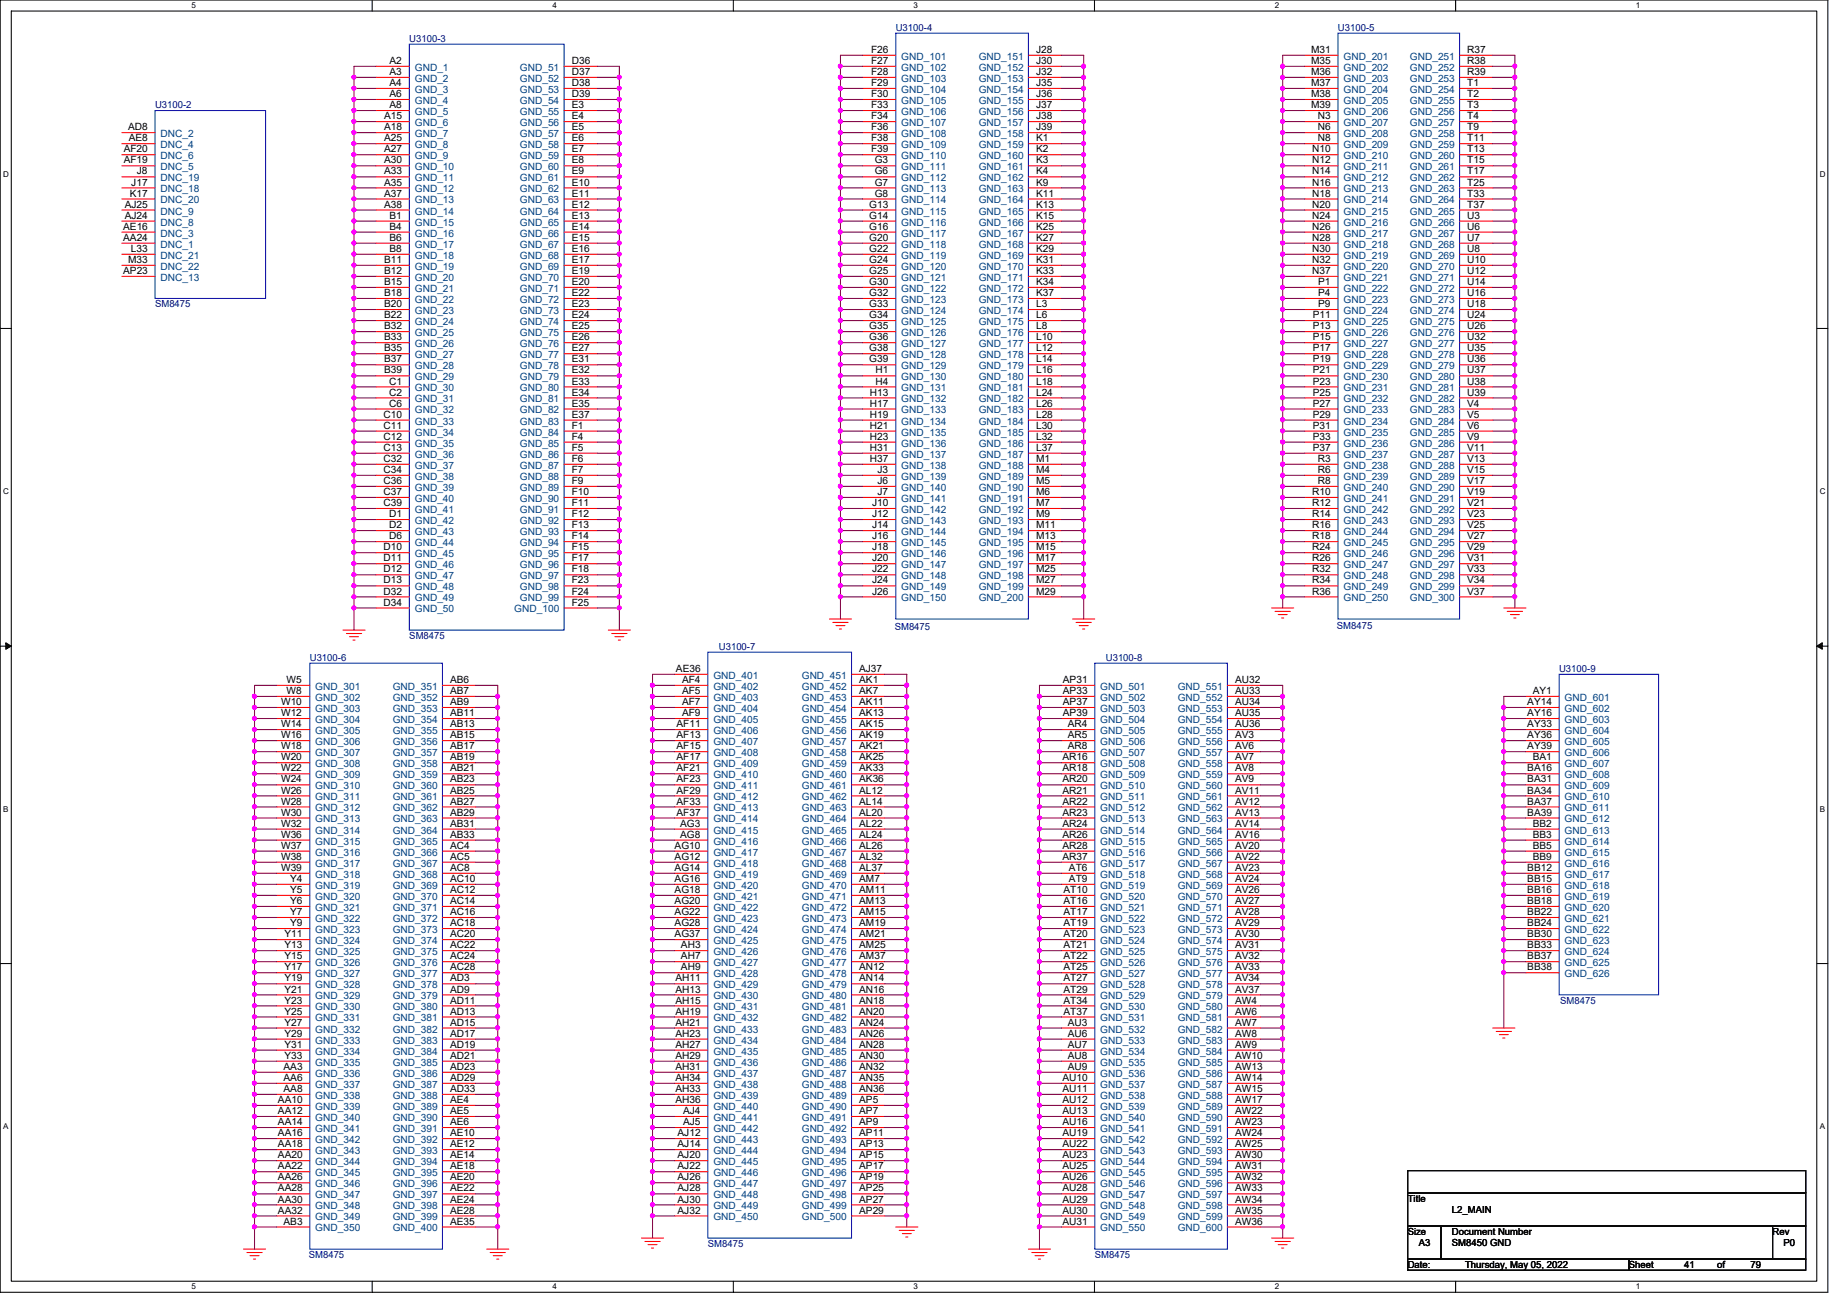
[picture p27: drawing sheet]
<svg xmlns="http://www.w3.org/2000/svg" width="297mm" height="210mm" viewBox="0 0 297 210" stroke-linecap="round" stroke-linejoin="round" font-family="sans-serif">
<defs><g id="words">
<g font-size="1.6" fill="#000080">
<text x="144.1" y="5">U3100-4</text>
<text x="215.2" y="5">U3100-5</text>
<text x="65.8" y="6.8">U3100-3</text>
<text x="24.9" y="17.4">U3100-2</text>
<text x="24.9" y="49.4">SM8475</text>
<text x="143.9" y="101.3">SM8475</text>
<text x="215" y="101.2">SM8475</text>
<text x="49.8" y="106.3">U3100-6</text>
<text x="65.8" y="102.8">SM8475</text>
<text x="115.6" y="104.6">U3100-7</text>
<text x="177.8" y="106.3">U3100-8</text>
<text x="250.7" y="108.1">U3100-9</text>
<text x="250.9" y="161.5">SM8475</text>
<text x="49.7" y="202.4">SM8475</text>
<text x="113.8" y="200.6">SM8475</text>
<text x="176.1" y="202.4">SM8475</text>
</g>
<g font-size="1.6">
<text x="62.6" y="10.3">A2</text>
<text x="91.9" y="10.3">D36</text>
<text x="140.1" y="8.5">F26</text>
<text x="140.1" y="10.3">F27</text>
<text x="166.6" y="8.5">J28</text>
<text x="166.6" y="10.3">J30</text>
<text x="210.9" y="8.5">M31</text>
<text x="210.9" y="10.3">M35</text>
<text x="236" y="8.5">R37</text>
<text x="236" y="10.3">R38</text>
<text x="62.6" y="12.1">A3</text>
<text x="62.6" y="13.8">A4</text>
<text x="62.6" y="15.6">A6</text>
<text x="62.6" y="17.4">A8</text>
<text x="91.9" y="12.1">D37</text>
<text x="91.9" y="13.8">D38</text>
<text x="91.9" y="15.6">D39</text>
<text x="91.9" y="17.4">E3</text>
<text x="140.1" y="12.1">F28</text>
<text x="140.1" y="13.8">F29</text>
<text x="140.1" y="15.6">F30</text>
<text x="140.1" y="17.4">F33</text>
<text x="166.6" y="12.1">J32</text>
<text x="166.6" y="13.8">J35</text>
<text x="166.6" y="15.6">J36</text>
<text x="166.6" y="17.4">J37</text>
<text x="210.9" y="12.1">M36</text>
<text x="210.9" y="13.8">M37</text>
<text x="210.9" y="15.6">M38</text>
<text x="210.9" y="17.4">M39</text>
<text x="236" y="12.1">R39</text>
<text x="236" y="13.8">T1</text>
<text x="236" y="15.6">T2</text>
<text x="236" y="17.4">T3</text>
<text x="20.6" y="21">AD8</text>
<text x="20.7" y="22.7">AE8</text>
<text x="61.8" y="19.2">A15</text>
<text x="61.8" y="21">A18</text>
<text x="61.8" y="22.7">A25</text>
<text x="91.9" y="19.2">E4</text>
<text x="91.9" y="21">E5</text>
<text x="91.9" y="22.7">E6</text>
<text x="140.1" y="19.2">F34</text>
<text x="140.1" y="21">F36</text>
<text x="140.1" y="22.7">F38</text>
<text x="166.6" y="19.2">J38</text>
<text x="166.6" y="21">J39</text>
<text x="166.6" y="22.7">K1</text>
<text x="211.9" y="19.2">N3</text>
<text x="211.9" y="21">N6</text>
<text x="211.9" y="22.7">N8</text>
<text x="236" y="19.2">T4</text>
<text x="236" y="21">T9</text>
<text x="236" y="22.7">T11</text>
<text x="19.9" y="26.3">AF19</text>
<text x="19.9" y="24.5">AF20</text>
<text x="21.1" y="29.8">J17</text>
<text x="22" y="28.1">J8</text>
<text x="61.8" y="26.3">A30</text>
<text x="61.8" y="28.1">A33</text>
<text x="61.8" y="29.8">A35</text>
<text x="61.8" y="24.5">A27</text>
<text x="91.9" y="24.5">E7</text>
<text x="91.9" y="26.3">E8</text>
<text x="91.9" y="28.1">E9</text>
<text x="91.9" y="29.8">E10</text>
<text x="140.1" y="24.5">F39</text>
<text x="140.7" y="26.3">G3</text>
<text x="140.7" y="28.1">G6</text>
<text x="140.7" y="29.8">G7</text>
<text x="166.6" y="24.5">K2</text>
<text x="166.6" y="26.3">K3</text>
<text x="166.6" y="28.1">K4</text>
<text x="166.6" y="29.8">K9</text>
<text x="211" y="24.5">N10</text>
<text x="211" y="26.3">N12</text>
<text x="211" y="28.1">N14</text>
<text x="211" y="29.8">N16</text>
<text x="236" y="24.5">T13</text>
<text x="236" y="26.3">T15</text>
<text x="236" y="28.1">T17</text>
<text x="236" y="29.8">T25</text>
<text x="20.1" y="35.2">AJ24</text>
<text x="20.1" y="33.4">AJ25</text>
<text x="20.9" y="31.6">K17</text>
<text x="61.8" y="31.6">A37</text>
<text x="61.8" y="33.4">A38</text>
<text x="62.6" y="35.2">B1</text>
<text x="91.9" y="31.6">E11</text>
<text x="91.9" y="33.4">E12</text>
<text x="91.9" y="35.2">E13</text>
<text x="139.8" y="33.4">G13</text>
<text x="139.8" y="35.2">G14</text>
<text x="140.7" y="31.6">G8</text>
<text x="166.6" y="31.6">K11</text>
<text x="166.6" y="33.4">K13</text>
<text x="166.6" y="35.2">K15</text>
<text x="211" y="31.6">N18</text>
<text x="211" y="33.4">N20</text>
<text x="211" y="35.2">N24</text>
<text x="236" y="31.6">T33</text>
<text x="236" y="33.4">T37</text>
<text x="236" y="35.2">U3</text>
<text x="19.8" y="38.7">AA24</text>
<text x="19.8" y="37">AE16</text>
<text x="21" y="40.5">L33</text>
<text x="62.6" y="37">B4</text>
<text x="62.6" y="38.7">B6</text>
<text x="62.6" y="40.5">B8</text>
<text x="91.9" y="37">E14</text>
<text x="91.9" y="38.7">E15</text>
<text x="91.9" y="40.5">E16</text>
<text x="139.8" y="37">G16</text>
<text x="139.8" y="38.7">G20</text>
<text x="139.8" y="40.5">G22</text>
<text x="166.6" y="37">K25</text>
<text x="166.6" y="38.7">K27</text>
<text x="166.6" y="40.5">K29</text>
<text x="211" y="37">N26</text>
<text x="211" y="38.7">N28</text>
<text x="211" y="40.5">N30</text>
<text x="236" y="37">U6</text>
<text x="236" y="38.7">U7</text>
<text x="236" y="40.5">U8</text>
<text x="19.8" y="44.1">AP23</text>
<text x="20.6" y="42.3">M33</text>
<text x="61.8" y="42.3">B11</text>
<text x="61.8" y="44.1">B12</text>
<text x="61.8" y="45.8">B15</text>
<text x="61.8" y="47.6">B18</text>
<text x="91.9" y="42.3">E17</text>
<text x="91.9" y="44.1">E19</text>
<text x="91.9" y="45.8">E20</text>
<text x="91.9" y="47.6">E22</text>
<text x="139.8" y="42.3">G24</text>
<text x="139.8" y="44.1">G25</text>
<text x="139.8" y="45.8">G30</text>
<text x="139.8" y="47.6">G32</text>
<text x="166.6" y="42.3">K31</text>
<text x="166.6" y="44.1">K33</text>
<text x="166.6" y="45.8">K34</text>
<text x="166.6" y="47.6">K37</text>
<text x="211" y="42.3">N32</text>
<text x="211" y="44.1">N37</text>
<text x="212" y="45.8">P1</text>
<text x="212" y="47.6">P4</text>
<text x="236" y="42.3">U10</text>
<text x="236" y="44.1">U12</text>
<text x="236" y="45.8">U14</text>
<text x="236" y="47.6">U16</text>
<text x="61.8" y="49.4">B20</text>
<text x="61.8" y="51.2">B22</text>
<text x="61.8" y="53">B32</text>
<text x="91.9" y="49.4">E23</text>
<text x="91.9" y="51.2">E24</text>
<text x="91.9" y="53">E25</text>
<text x="139.8" y="49.4">G33</text>
<text x="139.8" y="51.2">G34</text>
<text x="139.8" y="53">G35</text>
<text x="166.6" y="49.4">L3</text>
<text x="166.6" y="51.2">L6</text>
<text x="166.6" y="53">L8</text>
<text x="211.1" y="51.2">P11</text>
<text x="211.1" y="53">P13</text>
<text x="212" y="49.4">P9</text>
<text x="236" y="49.4">U18</text>
<text x="236" y="51.2">U24</text>
<text x="236" y="53">U26</text>
<text x="61.8" y="54.7">B33</text>
<text x="61.8" y="56.5">B35</text>
<text x="61.8" y="58.3">B37</text>
<text x="91.9" y="54.7">E26</text>
<text x="91.9" y="56.5">E27</text>
<text x="91.9" y="58.3">E31</text>
<text x="139.8" y="54.7">G36</text>
<text x="139.8" y="56.5">G38</text>
<text x="139.8" y="58.3">G39</text>
<text x="166.6" y="54.7">L10</text>
<text x="166.6" y="56.5">L12</text>
<text x="166.6" y="58.3">L14</text>
<text x="211.1" y="54.7">P15</text>
<text x="211.1" y="56.5">P17</text>
<text x="211.1" y="58.3">P19</text>
<text x="236" y="54.7">U32</text>
<text x="236" y="56.5">U35</text>
<text x="236" y="58.3">U36</text>
<text x="61.8" y="60.1">B39</text>
<text x="62.6" y="61.8">C1</text>
<text x="62.6" y="63.6">C2</text>
<text x="62.6" y="65.4">C6</text>
<text x="91.9" y="60.1">E32</text>
<text x="91.9" y="61.8">E33</text>
<text x="91.9" y="63.6">E34</text>
<text x="91.9" y="65.4">E35</text>
<text x="139.9" y="63.6">H13</text>
<text x="139.9" y="65.4">H17</text>
<text x="140.8" y="60.1">H1</text>
<text x="140.8" y="61.8">H4</text>
<text x="166.6" y="60.1">L16</text>
<text x="166.6" y="61.8">L18</text>
<text x="166.6" y="63.6">L24</text>
<text x="166.6" y="65.4">L26</text>
<text x="211.1" y="60.1">P21</text>
<text x="211.1" y="61.8">P23</text>
<text x="211.1" y="63.6">P25</text>
<text x="211.1" y="65.4">P27</text>
<text x="236" y="60.1">U37</text>
<text x="236" y="61.8">U38</text>
<text x="236" y="63.6">U39</text>
<text x="236" y="65.4">V4</text>
<text x="61.7" y="67.2">C10</text>
<text x="61.7" y="69">C11</text>
<text x="61.7" y="70.7">C12</text>
<text x="91.9" y="67.2">E37</text>
<text x="91.9" y="69">F1</text>
<text x="91.9" y="70.7">F4</text>
<text x="139.9" y="67.2">H19</text>
<text x="139.9" y="69">H21</text>
<text x="139.9" y="70.7">H23</text>
<text x="166.6" y="67.2">L28</text>
<text x="166.6" y="69">L30</text>
<text x="166.6" y="70.7">L32</text>
<text x="211.1" y="67.2">P29</text>
<text x="211.1" y="69">P31</text>
<text x="211.1" y="70.7">P33</text>
<text x="236" y="67.2">V5</text>
<text x="236" y="69">V6</text>
<text x="236" y="70.7">V9</text>
<text x="61.7" y="72.5">C13</text>
<text x="61.7" y="74.3">C32</text>
<text x="61.7" y="76.1">C34</text>
<text x="61.7" y="77.9">C36</text>
<text x="91.9" y="72.5">F5</text>
<text x="91.9" y="74.3">F6</text>
<text x="91.9" y="76.1">F7</text>
<text x="91.9" y="77.9">F9</text>
<text x="139.9" y="72.5">H31</text>
<text x="139.9" y="74.3">H37</text>
<text x="141.1" y="76.1">J3</text>
<text x="141.1" y="77.9">J6</text>
<text x="166.6" y="72.5">L37</text>
<text x="166.6" y="74.3">M1</text>
<text x="166.6" y="76.1">M4</text>
<text x="166.6" y="77.9">M5</text>
<text x="211.1" y="72.5">P37</text>
<text x="211.9" y="74.3">R3</text>
<text x="211.9" y="76.1">R6</text>
<text x="211.9" y="77.9">R8</text>
<text x="236" y="72.5">V11</text>
<text x="236" y="74.3">V13</text>
<text x="236" y="76.1">V15</text>
<text x="236" y="77.9">V17</text>
<text x="61.7" y="79.6">C37</text>
<text x="61.7" y="81.4">C39</text>
<text x="62.6" y="83.2">D1</text>
<text x="91.9" y="79.6">F10</text>
<text x="91.9" y="81.4">F11</text>
<text x="91.9" y="83.2">F12</text>
<text x="140.2" y="81.4">J10</text>
<text x="140.2" y="83.2">J12</text>
<text x="141.1" y="79.6">J7</text>
<text x="166.6" y="79.6">M6</text>
<text x="166.6" y="81.4">M7</text>
<text x="166.6" y="83.2">M9</text>
<text x="211" y="79.6">R10</text>
<text x="211" y="81.4">R12</text>
<text x="211" y="83.2">R14</text>
<text x="236" y="79.6">V19</text>
<text x="236" y="81.4">V21</text>
<text x="236" y="83.2">V23</text>
<text x="61.7" y="88.5">D10</text>
<text x="62.6" y="85">D2</text>
<text x="62.6" y="86.7">D6</text>
<text x="91.9" y="85">F13</text>
<text x="91.9" y="86.7">F14</text>
<text x="91.9" y="88.5">F15</text>
<text x="140.2" y="85">J14</text>
<text x="140.2" y="86.7">J16</text>
<text x="140.2" y="88.5">J18</text>
<text x="166.6" y="85">M11</text>
<text x="166.6" y="86.7">M13</text>
<text x="166.6" y="88.5">M15</text>
<text x="211" y="85">R16</text>
<text x="211" y="86.7">R18</text>
<text x="211" y="88.5">R24</text>
<text x="236" y="85">V25</text>
<text x="236" y="86.7">V27</text>
<text x="236" y="88.5">V29</text>
<text x="61.7" y="90.3">D11</text>
<text x="61.7" y="92.1">D12</text>
<text x="61.7" y="93.9">D13</text>
<text x="61.7" y="95.6">D32</text>
<text x="91.9" y="90.3">F17</text>
<text x="91.9" y="92.1">F18</text>
<text x="91.9" y="93.9">F23</text>
<text x="91.9" y="95.6">F24</text>
<text x="140.2" y="90.3">J20</text>
<text x="140.2" y="92.1">J22</text>
<text x="140.2" y="93.9">J24</text>
<text x="140.2" y="95.6">J26</text>
<text x="166.6" y="90.3">M17</text>
<text x="166.6" y="92.1">M25</text>
<text x="166.6" y="93.9">M27</text>
<text x="166.6" y="95.6">M29</text>
<text x="211" y="90.3">R26</text>
<text x="211" y="92.1">R32</text>
<text x="211" y="93.9">R34</text>
<text x="211" y="95.6">R36</text>
<text x="236" y="90.3">V31</text>
<text x="236" y="92.1">V33</text>
<text x="236" y="93.9">V34</text>
<text x="236" y="95.6">V37</text>
<text x="61.7" y="97.4">D34</text>
<text x="91.9" y="97.4">F25</text>
<text x="45.2" y="113.4">W10</text>
<text x="46.1" y="109.9">W5</text>
<text x="46.1" y="111.6">W8</text>
<text x="72.4" y="109.9">AB6</text>
<text x="72.4" y="111.6">AB7</text>
<text x="72.4" y="113.4">AB9</text>
<text x="108.7" y="108.1">AE36</text>
<text x="109.7" y="109.9">AF4</text>
<text x="109.7" y="111.6">AF5</text>
<text x="109.7" y="113.4">AF7</text>
<text x="138.2" y="108.1">AJ37</text>
<text x="138.2" y="109.9">AK1</text>
<text x="138.2" y="111.6">AK7</text>
<text x="138.2" y="113.4">AK11</text>
<text x="170.9" y="109.9">AP31</text>
<text x="170.9" y="111.6">AP33</text>
<text x="170.9" y="113.4">AP37</text>
<text x="198.6" y="109.9">AU32</text>
<text x="198.6" y="111.6">AU33</text>
<text x="198.6" y="113.4">AU34</text>
<text x="245.6" y="113.4">AY14</text>
<text x="246.5" y="111.6">AY1</text>
<text x="45.2" y="115.2">W12</text>
<text x="45.2" y="117">W14</text>
<text x="45.2" y="118.7">W16</text>
<text x="72.4" y="115.2">AB11</text>
<text x="72.4" y="117">AB13</text>
<text x="72.4" y="118.7">AB15</text>
<text x="108.8" y="117">AF11</text>
<text x="108.8" y="118.7">AF13</text>
<text x="109.7" y="115.2">AF9</text>
<text x="138.2" y="115.2">AK13</text>
<text x="138.2" y="117">AK15</text>
<text x="138.2" y="118.7">AK19</text>
<text x="170.9" y="115.2">AP39</text>
<text x="171.7" y="117">AR4</text>
<text x="171.7" y="118.7">AR5</text>
<text x="198.6" y="115.2">AU35</text>
<text x="198.6" y="117">AU36</text>
<text x="198.6" y="118.7">AV3</text>
<text x="245.6" y="115.2">AY16</text>
<text x="245.6" y="117">AY33</text>
<text x="245.6" y="118.7">AY36</text>
<text x="45.2" y="120.5">W18</text>
<text x="45.2" y="122.3">W20</text>
<text x="45.2" y="124.1">W22</text>
<text x="45.2" y="125.9">W24</text>
<text x="72.4" y="120.5">AB17</text>
<text x="72.4" y="122.3">AB19</text>
<text x="72.4" y="124.1">AB21</text>
<text x="72.4" y="125.9">AB23</text>
<text x="108.8" y="120.5">AF15</text>
<text x="108.8" y="122.3">AF17</text>
<text x="108.8" y="124.1">AF21</text>
<text x="108.8" y="125.9">AF23</text>
<text x="138.2" y="120.5">AK21</text>
<text x="138.2" y="122.3">AK25</text>
<text x="138.2" y="124.1">AK33</text>
<text x="138.2" y="125.9">AK36</text>
<text x="170.9" y="122.3">AR16</text>
<text x="170.9" y="124.1">AR18</text>
<text x="170.9" y="125.9">AR20</text>
<text x="171.7" y="120.5">AR8</text>
<text x="198.6" y="120.5">AV6</text>
<text x="198.6" y="122.3">AV7</text>
<text x="198.6" y="124.1">AV8</text>
<text x="198.6" y="125.9">AV9</text>
<text x="245.6" y="120.5">AY39</text>
<text x="245.6" y="124.1">BA16</text>
<text x="245.6" y="125.9">BA31</text>
<text x="246.5" y="122.3">BA1</text>
<text x="45.2" y="127.6">W26</text>
<text x="45.2" y="129.4">W28</text>
<text x="45.2" y="131.2">W30</text>
<text x="72.4" y="127.6">AB25</text>
<text x="72.4" y="129.4">AB27</text>
<text x="72.4" y="131.2">AB29</text>
<text x="108.8" y="127.6">AF29</text>
<text x="108.8" y="129.4">AF33</text>
<text x="108.8" y="131.2">AF37</text>
<text x="138.2" y="127.6">AL12</text>
<text x="138.2" y="129.4">AL14</text>
<text x="138.2" y="131.2">AL20</text>
<text x="170.9" y="127.6">AR21</text>
<text x="170.9" y="129.4">AR22</text>
<text x="170.9" y="131.2">AR23</text>
<text x="198.6" y="127.6">AV11</text>
<text x="198.6" y="129.4">AV12</text>
<text x="198.6" y="131.2">AV13</text>
<text x="245.6" y="127.6">BA34</text>
<text x="245.6" y="129.4">BA37</text>
<text x="245.6" y="131.2">BA39</text>
<text x="45.2" y="133">W32</text>
<text x="45.2" y="134.7">W36</text>
<text x="45.2" y="136.5">W37</text>
<text x="72.4" y="133">AB31</text>
<text x="72.4" y="134.7">AB33</text>
<text x="72.4" y="136.5">AC4</text>
<text x="108.5" y="136.5">AG10</text>
<text x="109.4" y="133">AG3</text>
<text x="109.4" y="134.7">AG8</text>
<text x="138.2" y="133">AL22</text>
<text x="138.2" y="134.7">AL24</text>
<text x="138.2" y="136.5">AL26</text>
<text x="170.9" y="133">AR24</text>
<text x="170.9" y="134.7">AR26</text>
<text x="170.9" y="136.5">AR28</text>
<text x="198.6" y="133">AV14</text>
<text x="198.6" y="134.7">AV16</text>
<text x="198.6" y="136.5">AV20</text>
<text x="246.5" y="133">BB2</text>
<text x="246.5" y="134.7">BB3</text>
<text x="246.5" y="136.5">BB5</text>
<text x="45.2" y="138.3">W38</text>
<text x="45.2" y="140.1">W39</text>
<text x="46.6" y="141.9">Y4</text>
<text x="46.6" y="143.6">Y5</text>
<text x="72.4" y="138.3">AC5</text>
<text x="72.4" y="140.1">AC8</text>
<text x="72.4" y="141.9">AC10</text>
<text x="72.4" y="143.6">AC12</text>
<text x="108.5" y="138.3">AG12</text>
<text x="108.5" y="140.1">AG14</text>
<text x="108.5" y="141.9">AG16</text>
<text x="108.5" y="143.6">AG18</text>
<text x="138.2" y="138.3">AL32</text>
<text x="138.2" y="140.1">AL37</text>
<text x="138.2" y="141.9">AM7</text>
<text x="138.2" y="143.6">AM11</text>
<text x="170.9" y="138.3">AR37</text>
<text x="171" y="143.6">AT10</text>
<text x="171.9" y="140.1">AT6</text>
<text x="171.9" y="141.9">AT9</text>
<text x="198.6" y="138.3">AV22</text>
<text x="198.6" y="140.1">AV23</text>
<text x="198.6" y="141.9">AV24</text>
<text x="198.6" y="143.6">AV26</text>
<text x="245.6" y="140.1">BB12</text>
<text x="245.6" y="141.9">BB15</text>
<text x="245.6" y="143.6">BB16</text>
<text x="246.5" y="138.3">BB9</text>
<text x="46.6" y="145.4">Y6</text>
<text x="46.6" y="147.2">Y7</text>
<text x="46.6" y="149">Y9</text>
<text x="72.4" y="145.4">AC14</text>
<text x="72.4" y="147.2">AC16</text>
<text x="72.4" y="149">AC18</text>
<text x="108.5" y="145.4">AG20</text>
<text x="108.5" y="147.2">AG22</text>
<text x="108.5" y="149">AG28</text>
<text x="138.2" y="145.4">AM13</text>
<text x="138.2" y="147.2">AM15</text>
<text x="138.2" y="149">AM19</text>
<text x="171" y="145.4">AT16</text>
<text x="171" y="147.2">AT17</text>
<text x="171" y="149">AT19</text>
<text x="198.6" y="145.4">AV27</text>
<text x="198.6" y="147.2">AV28</text>
<text x="198.6" y="149">AV29</text>
<text x="245.6" y="145.4">BB18</text>
<text x="245.6" y="147.2">BB22</text>
<text x="245.6" y="149">BB24</text>
<text x="45.8" y="150.7">Y11</text>
<text x="45.8" y="152.5">Y13</text>
<text x="45.8" y="154.3">Y15</text>
<text x="72.4" y="150.7">AC20</text>
<text x="72.4" y="152.5">AC22</text>
<text x="72.4" y="154.3">AC24</text>
<text x="108.5" y="150.7">AG37</text>
<text x="109.5" y="152.5">AH3</text>
<text x="109.5" y="154.3">AH7</text>
<text x="138.2" y="150.7">AM21</text>
<text x="138.2" y="152.5">AM25</text>
<text x="138.2" y="154.3">AM37</text>
<text x="171" y="150.7">AT20</text>
<text x="171" y="152.5">AT21</text>
<text x="171" y="154.3">AT22</text>
<text x="198.6" y="150.7">AV30</text>
<text x="198.6" y="152.5">AV31</text>
<text x="198.6" y="154.3">AV32</text>
<text x="245.6" y="150.7">BB30</text>
<text x="245.6" y="152.5">BB33</text>
<text x="245.6" y="154.3">BB37</text>
<text x="45.8" y="156.1">Y17</text>
<text x="45.8" y="157.9">Y19</text>
<text x="45.8" y="159.6">Y21</text>
<text x="45.8" y="161.4">Y23</text>
<text x="72.4" y="156.1">AC28</text>
<text x="72.4" y="157.9">AD3</text>
<text x="72.4" y="159.6">AD9</text>
<text x="72.4" y="161.4">AD11</text>
<text x="108.6" y="157.9">AH11</text>
<text x="108.6" y="159.6">AH13</text>
<text x="108.6" y="161.4">AH15</text>
<text x="109.5" y="156.1">AH9</text>
<text x="138.2" y="156.1">AN12</text>
<text x="138.2" y="157.9">AN14</text>
<text x="138.2" y="159.6">AN16</text>
<text x="138.2" y="161.4">AN18</text>
<text x="171" y="156.1">AT25</text>
<text x="171" y="157.9">AT27</text>
<text x="171" y="159.6">AT29</text>
<text x="171" y="161.4">AT34</text>
<text x="198.6" y="156.1">AV33</text>
<text x="198.6" y="157.9">AV34</text>
<text x="198.6" y="159.6">AV37</text>
<text x="198.6" y="161.4">AW4</text>
<text x="245.6" y="156.1">BB38</text>
<text x="45.8" y="163.2">Y25</text>
<text x="45.8" y="165">Y27</text>
<text x="45.8" y="166.8">Y29</text>
<text x="72.4" y="163.2">AD13</text>
<text x="72.4" y="165">AD15</text>
<text x="72.4" y="166.8">AD17</text>
<text x="108.6" y="163.2">AH19</text>
<text x="108.6" y="165">AH21</text>
<text x="108.6" y="166.8">AH23</text>
<text x="138.2" y="163.2">AN20</text>
<text x="138.2" y="165">AN24</text>
<text x="138.2" y="166.8">AN26</text>
<text x="171" y="163.2">AT37</text>
<text x="171.7" y="165">AU3</text>
<text x="171.7" y="166.8">AU6</text>
<text x="198.6" y="163.2">AW6</text>
<text x="198.6" y="165">AW7</text>
<text x="198.6" y="166.8">AW8</text>
<text x="45.6" y="172.1">AA3</text>
<text x="45.6" y="173.9">AA6</text>
<text x="45.8" y="168.5">Y31</text>
<text x="45.8" y="170.3">Y33</text>
<text x="72.4" y="168.5">AD19</text>
<text x="72.4" y="170.3">AD21</text>
<text x="72.4" y="172.1">AD23</text>
<text x="72.4" y="173.9">AD29</text>
<text x="108.6" y="168.5">AH27</text>
<text x="108.6" y="170.3">AH29</text>
<text x="108.6" y="172.1">AH31</text>
<text x="108.6" y="173.9">AH34</text>
<text x="138.2" y="168.5">AN28</text>
<text x="138.2" y="170.3">AN30</text>
<text x="138.2" y="172.1">AN32</text>
<text x="138.2" y="173.9">AN35</text>
<text x="170.9" y="173.9">AU10</text>
<text x="171.7" y="168.5">AU7</text>
<text x="171.7" y="170.3">AU8</text>
<text x="171.7" y="172.1">AU9</text>
<text x="198.6" y="168.5">AW9</text>
<text x="198.6" y="170.3">AW10</text>
<text x="198.6" y="172.1">AW13</text>
<text x="198.6" y="173.9">AW14</text>
<text x="44.7" y="177.4">AA10</text>
<text x="44.7" y="179.2">AA12</text>
<text x="45.6" y="175.6">AA8</text>
<text x="72.4" y="175.6">AD33</text>
<text x="72.4" y="177.4">AE4</text>
<text x="72.4" y="179.2">AE5</text>
<text x="108.6" y="175.6">AH33</text>
<text x="108.6" y="177.4">AH36</text>
<text x="109.9" y="179.2">AJ4</text>
<text x="138.2" y="175.6">AN36</text>
<text x="138.2" y="177.4">AP5</text>
<text x="138.2" y="179.2">AP7</text>
<text x="170.9" y="175.6">AU11</text>
<text x="170.9" y="177.4">AU12</text>
<text x="170.9" y="179.2">AU13</text>
<text x="198.6" y="175.6">AW15</text>
<text x="198.6" y="177.4">AW17</text>
<text x="198.6" y="179.2">AW22</text>
<text x="44.7" y="181">AA14</text>
<text x="44.7" y="182.8">AA16</text>
<text x="44.7" y="184.5">AA18</text>
<text x="72.4" y="181">AE6</text>
<text x="72.4" y="182.8">AE10</text>
<text x="72.4" y="184.5">AE12</text>
<text x="109" y="182.8">AJ12</text>
<text x="109" y="184.5">AJ14</text>
<text x="109.9" y="181">AJ5</text>
<text x="138.2" y="181">AP9</text>
<text x="138.2" y="182.8">AP11</text>
<text x="138.2" y="184.5">AP13</text>
<text x="170.9" y="181">AU16</text>
<text x="170.9" y="182.8">AU19</text>
<text x="170.9" y="184.5">AU22</text>
<text x="198.6" y="181">AW23</text>
<text x="198.6" y="182.8">AW24</text>
<text x="198.6" y="184.5">AW25</text>
<text x="44.7" y="186.3">AA20</text>
<text x="44.7" y="188.1">AA22</text>
<text x="44.7" y="189.9">AA26</text>
<text x="44.7" y="191.6">AA28</text>
<text x="72.4" y="186.3">AE14</text>
<text x="72.4" y="188.1">AE18</text>
<text x="72.4" y="189.9">AE20</text>
<text x="72.4" y="191.6">AE22</text>
<text x="109" y="186.3">AJ20</text>
<text x="109" y="188.1">AJ22</text>
<text x="109" y="189.9">AJ26</text>
<text x="109" y="191.6">AJ28</text>
<text x="138.2" y="186.3">AP15</text>
<text x="138.2" y="188.1">AP17</text>
<text x="138.2" y="189.9">AP19</text>
<text x="138.2" y="191.6">AP25</text>
<text x="170.9" y="186.3">AU23</text>
<text x="170.9" y="188.1">AU25</text>
<text x="170.9" y="189.9">AU26</text>
<text x="170.9" y="191.6">AU28</text>
<text x="198.6" y="186.3">AW30</text>
<text x="198.6" y="188.1">AW31</text>
<text x="198.6" y="189.9">AW32</text>
<text x="198.6" y="191.6">AW33</text>
<text x="44.7" y="193.4">AA30</text>
<text x="44.7" y="195.2">AA32</text>
<text x="45.6" y="197">AB3</text>
<text x="72.4" y="193.4">AE24</text>
<text x="72.4" y="195.2">AE28</text>
<text x="72.4" y="197">AE35</text>
<text x="109" y="193.4">AJ30</text>
<text x="109" y="195.2">AJ32</text>
<text x="138.2" y="193.4">AP27</text>
<text x="138.2" y="195.2">AP29</text>
<text x="170.9" y="193.4">AU29</text>
<text x="170.9" y="195.2">AU30</text>
<text x="170.9" y="197">AU31</text>
<text x="198.6" y="193.4">AW34</text>
<text x="198.6" y="195.2">AW35</text>
<text x="198.6" y="197">AW36</text>
<text x="226.4" y="193.3">Title</text>
<text x="233.5" y="195.1">L2_MAIN</text>
<text x="226.4" y="198.6">Size</text>
<text x="226.4" y="204">Date:</text>
<text x="228.2" y="200.4">A3</text>
<text x="233.5" y="198.6">Document Number</text>
<text x="233.5" y="200.4">SM8450 GND</text>
<text x="235.6" y="204">Thursday, May 05, 2022</text>
<text x="262" y="204">Sheet</text>
<text x="270.8" y="204">41</text>
<text x="276.2" y="204">of</text>
<text x="281.5" y="204">79</text>
<text x="285.1" y="198.6">Rev</text>
<text x="286.8" y="200.4">P0</text>
</g>
<g font-size="1.6" fill="#004080">
<text x="66.7" y="11.4">GND_1</text>
<text x="83.6" y="11.4">GND_51</text>
<text x="144.9" y="9.6">GND_101</text>
<text x="144.9" y="11.4">GND_102</text>
<text x="157.4" y="9.6">GND_151</text>
<text x="157.4" y="11.4">GND_152</text>
<text x="216.1" y="9.6">GND_201</text>
<text x="216.1" y="11.4">GND_202</text>
<text x="226.7" y="9.6">GND_251</text>
<text x="226.7" y="11.4">GND_252</text>
<text x="66.7" y="13.2">GND_2</text>
<text x="66.7" y="14.9">GND_3</text>
<text x="66.7" y="16.7">GND_4</text>
<text x="83.6" y="13.2">GND_52</text>
<text x="83.6" y="14.9">GND_53</text>
<text x="83.6" y="16.7">GND_54</text>
<text x="144.9" y="13.2">GND_103</text>
<text x="144.9" y="14.9">GND_104</text>
<text x="144.9" y="16.7">GND_105</text>
<text x="157.4" y="13.2">GND_153</text>
<text x="157.4" y="14.9">GND_154</text>
<text x="157.4" y="16.7">GND_155</text>
<text x="216.1" y="13.2">GND_203</text>
<text x="216.1" y="14.9">GND_204</text>
<text x="216.1" y="16.7">GND_205</text>
<text x="226.7" y="13.2">GND_253</text>
<text x="226.7" y="14.9">GND_254</text>
<text x="226.7" y="16.7">GND_255</text>
<text x="25.8" y="22.1">DNC_2</text>
<text x="25.8" y="23.8">DNC_4</text>
<text x="66.7" y="18.5">GND_5</text>
<text x="66.7" y="20.3">GND_6</text>
<text x="66.7" y="22.1">GND_7</text>
<text x="66.7" y="23.8">GND_8</text>
<text x="83.6" y="18.5">GND_55</text>
<text x="83.6" y="20.3">GND_56</text>
<text x="83.6" y="22.1">GND_57</text>
<text x="83.6" y="23.8">GND_58</text>
<text x="144.9" y="18.5">GND_106</text>
<text x="144.9" y="20.3">GND_107</text>
<text x="144.9" y="22.1">GND_108</text>
<text x="144.9" y="23.8">GND_109</text>
<text x="157.4" y="18.5">GND_156</text>
<text x="157.4" y="20.3">GND_157</text>
<text x="157.4" y="22.1">GND_158</text>
<text x="157.4" y="23.8">GND_159</text>
<text x="216.1" y="18.5">GND_206</text>
<text x="216.1" y="20.3">GND_207</text>
<text x="216.1" y="22.1">GND_208</text>
<text x="216.1" y="23.8">GND_209</text>
<text x="226.7" y="18.5">GND_256</text>
<text x="226.7" y="20.3">GND_257</text>
<text x="226.7" y="22.1">GND_258</text>
<text x="226.7" y="23.8">GND_259</text>
<text x="25.8" y="29.2">DNC_19</text>
<text x="25.8" y="27.4">DNC_5</text>
<text x="25.8" y="25.6">DNC_6</text>
<text x="66.7" y="27.4">GND_10</text>
<text x="66.7" y="29.2">GND_11</text>
<text x="66.7" y="25.6">GND_9</text>
<text x="83.6" y="25.6">GND_59</text>
<text x="83.6" y="27.4">GND_60</text>
<text x="83.6" y="29.2">GND_61</text>
<text x="144.9" y="25.6">GND_110</text>
<text x="144.9" y="27.4">GND_111</text>
<text x="144.9" y="29.2">GND_112</text>
<text x="157.4" y="25.6">GND_160</text>
<text x="157.4" y="27.4">GND_161</text>
<text x="157.4" y="29.2">GND_162</text>
<text x="216.1" y="25.6">GND_210</text>
<text x="216.1" y="27.4">GND_211</text>
<text x="216.1" y="29.2">GND_212</text>
<text x="226.7" y="25.6">GND_260</text>
<text x="226.7" y="27.4">GND_261</text>
<text x="226.7" y="29.2">GND_262</text>
<text x="25.8" y="30.9">DNC_18</text>
<text x="25.8" y="32.7">DNC_20</text>
<text x="25.8" y="34.5">DNC_9</text>
<text x="66.7" y="30.9">GND_12</text>
<text x="66.7" y="32.7">GND_13</text>
<text x="66.7" y="34.5">GND_14</text>
<text x="83.6" y="30.9">GND_62</text>
<text x="83.6" y="32.7">GND_63</text>
<text x="83.6" y="34.5">GND_64</text>
<text x="144.9" y="30.9">GND_113</text>
<text x="144.9" y="32.7">GND_114</text>
<text x="144.9" y="34.5">GND_115</text>
<text x="157.4" y="30.9">GND_163</text>
<text x="157.4" y="32.7">GND_164</text>
<text x="157.4" y="34.5">GND_165</text>
<text x="216.1" y="30.9">GND_213</text>
<text x="216.1" y="32.7">GND_214</text>
<text x="216.1" y="34.5">GND_215</text>
<text x="226.7" y="30.9">GND_263</text>
<text x="226.7" y="32.7">GND_264</text>
<text x="226.7" y="34.5">GND_265</text>
<text x="25.8" y="39.8">DNC_1</text>
<text x="25.8" y="41.6">DNC_21</text>
<text x="25.8" y="38.1">DNC_3</text>
<text x="25.8" y="36.3">DNC_8</text>
<text x="66.7" y="36.3">GND_15</text>
<text x="66.7" y="38.1">GND_16</text>
<text x="66.7" y="39.8">GND_17</text>
<text x="66.7" y="41.6">GND_18</text>
<text x="83.6" y="36.3">GND_65</text>
<text x="83.6" y="38.1">GND_66</text>
<text x="83.6" y="39.8">GND_67</text>
<text x="83.6" y="41.6">GND_68</text>
<text x="144.9" y="36.3">GND_116</text>
<text x="144.9" y="38.1">GND_117</text>
<text x="144.9" y="39.8">GND_118</text>
<text x="144.9" y="41.6">GND_119</text>
<text x="157.4" y="36.3">GND_166</text>
<text x="157.4" y="38.1">GND_167</text>
<text x="157.4" y="39.8">GND_168</text>
<text x="157.4" y="41.6">GND_169</text>
<text x="216.1" y="36.3">GND_216</text>
<text x="216.1" y="38.1">GND_217</text>
<text x="216.1" y="39.8">GND_218</text>
<text x="216.1" y="41.6">GND_219</text>
<text x="226.7" y="36.3">GND_266</text>
<text x="226.7" y="38.1">GND_267</text>
<text x="226.7" y="39.8">GND_268</text>
<text x="226.7" y="41.6">GND_269</text>
<text x="25.8" y="45.2">DNC_13</text>
<text x="25.8" y="43.4">DNC_22</text>
<text x="66.7" y="43.4">GND_19</text>
<text x="66.7" y="45.2">GND_20</text>
<text x="66.7" y="46.9">GND_21</text>
<text x="83.6" y="43.4">GND_69</text>
<text x="83.6" y="45.2">GND_70</text>
<text x="83.6" y="46.9">GND_71</text>
<text x="144.9" y="43.4">GND_120</text>
<text x="144.9" y="45.2">GND_121</text>
<text x="144.9" y="46.9">GND_122</text>
<text x="157.4" y="43.4">GND_170</text>
<text x="157.4" y="45.2">GND_171</text>
<text x="157.4" y="46.9">GND_172</text>
<text x="216.1" y="43.4">GND_220</text>
<text x="216.1" y="45.2">GND_221</text>
<text x="216.1" y="46.9">GND_222</text>
<text x="226.7" y="43.4">GND_270</text>
<text x="226.7" y="45.2">GND_271</text>
<text x="226.7" y="46.9">GND_272</text>
<text x="66.7" y="48.7">GND_22</text>
<text x="66.7" y="50.5">GND_23</text>
<text x="66.7" y="52.3">GND_24</text>
<text x="83.6" y="48.7">GND_72</text>
<text x="83.6" y="50.5">GND_73</text>
<text x="83.6" y="52.3">GND_74</text>
<text x="144.9" y="48.7">GND_123</text>
<text x="144.9" y="50.5">GND_124</text>
<text x="144.9" y="52.3">GND_125</text>
<text x="157.4" y="48.7">GND_173</text>
<text x="157.4" y="50.5">GND_174</text>
<text x="157.4" y="52.3">GND_175</text>
<text x="216.1" y="48.7">GND_223</text>
<text x="216.1" y="50.5">GND_224</text>
<text x="216.1" y="52.3">GND_225</text>
<text x="226.7" y="48.7">GND_273</text>
<text x="226.7" y="50.5">GND_274</text>
<text x="226.7" y="52.3">GND_275</text>
<text x="66.7" y="54.1">GND_25</text>
<text x="66.7" y="55.8">GND_26</text>
<text x="66.7" y="57.6">GND_27</text>
<text x="66.7" y="59.4">GND_28</text>
<text x="83.6" y="54.1">GND_75</text>
<text x="83.6" y="55.8">GND_76</text>
<text x="83.6" y="57.6">GND_77</text>
<text x="83.6" y="59.4">GND_78</text>
<text x="144.9" y="54.1">GND_126</text>
<text x="144.9" y="55.8">GND_127</text>
<text x="144.9" y="57.6">GND_128</text>
<text x="144.9" y="59.4">GND_129</text>
<text x="157.4" y="54.1">GND_176</text>
<text x="157.4" y="55.8">GND_177</text>
<text x="157.4" y="57.6">GND_178</text>
<text x="157.4" y="59.4">GND_179</text>
<text x="216.1" y="54.1">GND_226</text>
<text x="216.1" y="55.8">GND_227</text>
<text x="216.1" y="57.6">GND_228</text>
<text x="216.1" y="59.4">GND_229</text>
<text x="226.7" y="54.1">GND_276</text>
<text x="226.7" y="55.8">GND_277</text>
<text x="226.7" y="57.6">GND_278</text>
<text x="226.7" y="59.4">GND_279</text>
<text x="66.7" y="61.2">GND_29</text>
<text x="66.7" y="62.9">GND_30</text>
<text x="66.7" y="64.7">GND_31</text>
<text x="83.6" y="61.2">GND_79</text>
<text x="83.6" y="62.9">GND_80</text>
<text x="83.6" y="64.7">GND_81</text>
<text x="144.9" y="61.2">GND_130</text>
<text x="144.9" y="62.9">GND_131</text>
<text x="144.9" y="64.7">GND_132</text>
<text x="157.4" y="61.2">GND_180</text>
<text x="157.4" y="62.9">GND_181</text>
<text x="157.4" y="64.7">GND_182</text>
<text x="216.1" y="61.2">GND_230</text>
<text x="216.1" y="62.9">GND_231</text>
<text x="216.1" y="64.7">GND_232</text>
<text x="226.7" y="61.2">GND_280</text>
<text x="226.7" y="62.9">GND_281</text>
<text x="226.7" y="64.7">GND_282</text>
<text x="66.7" y="66.5">GND_32</text>
<text x="66.7" y="68.3">GND_33</text>
<text x="66.7" y="70.1">GND_34</text>
<text x="66.7" y="71.8">GND_35</text>
<text x="83.6" y="66.5">GND_82</text>
<text x="83.6" y="68.3">GND_83</text>
<text x="83.6" y="70.1">GND_84</text>
<text x="83.6" y="71.8">GND_85</text>
<text x="144.9" y="66.5">GND_133</text>
<text x="144.9" y="68.3">GND_134</text>
<text x="144.9" y="70.1">GND_135</text>
<text x="144.9" y="71.8">GND_136</text>
<text x="157.4" y="66.5">GND_183</text>
<text x="157.4" y="68.3">GND_184</text>
<text x="157.4" y="70.1">GND_185</text>
<text x="157.4" y="71.8">GND_186</text>
<text x="216.1" y="66.5">GND_233</text>
<text x="216.1" y="68.3">GND_234</text>
<text x="216.1" y="70.1">GND_235</text>
<text x="216.1" y="71.8">GND_236</text>
<text x="226.7" y="66.5">GND_283</text>
<text x="226.7" y="68.3">GND_284</text>
<text x="226.7" y="70.1">GND_285</text>
<text x="226.7" y="71.8">GND_286</text>
<text x="66.7" y="73.6">GND_36</text>
<text x="66.7" y="75.4">GND_37</text>
<text x="66.7" y="77.2">GND_38</text>
<text x="83.6" y="73.6">GND_86</text>
<text x="83.6" y="75.4">GND_87</text>
<text x="83.6" y="77.2">GND_88</text>
<text x="144.9" y="73.6">GND_137</text>
<text x="144.9" y="75.4">GND_138</text>
<text x="144.9" y="77.2">GND_139</text>
<text x="157.4" y="73.6">GND_187</text>
<text x="157.4" y="75.4">GND_188</text>
<text x="157.4" y="77.2">GND_189</text>
<text x="216.1" y="73.6">GND_237</text>
<text x="216.1" y="75.4">GND_238</text>
<text x="216.1" y="77.2">GND_239</text>
<text x="226.7" y="73.6">GND_287</text>
<text x="226.7" y="75.4">GND_288</text>
<text x="226.7" y="77.2">GND_289</text>
<text x="66.7" y="79">GND_39</text>
<text x="66.7" y="80.7">GND_40</text>
<text x="66.7" y="82.5">GND_41</text>
<text x="83.6" y="79">GND_89</text>
<text x="83.6" y="80.7">GND_90</text>
<text x="83.6" y="82.5">GND_91</text>
<text x="144.9" y="79">GND_140</text>
<text x="144.9" y="80.7">GND_141</text>
<text x="144.9" y="82.5">GND_142</text>
<text x="157.4" y="79">GND_190</text>
<text x="157.4" y="80.7">GND_191</text>
<text x="157.4" y="82.5">GND_192</text>
<text x="216.1" y="79">GND_240</text>
<text x="216.1" y="80.7">GND_241</text>
<text x="216.1" y="82.5">GND_242</text>
<text x="226.7" y="79">GND_290</text>
<text x="226.7" y="80.7">GND_291</text>
<text x="226.7" y="82.5">GND_292</text>
<text x="66.7" y="84.3">GND_42</text>
<text x="66.7" y="86.1">GND_43</text>
<text x="66.7" y="87.8">GND_44</text>
<text x="66.7" y="89.6">GND_45</text>
<text x="83.6" y="84.3">GND_92</text>
<text x="83.6" y="86.1">GND_93</text>
<text x="83.6" y="87.8">GND_94</text>
<text x="83.6" y="89.6">GND_95</text>
<text x="144.9" y="84.3">GND_143</text>
<text x="144.9" y="86.1">GND_144</text>
<text x="144.9" y="87.8">GND_145</text>
<text x="144.9" y="89.6">GND_146</text>
<text x="157.4" y="84.3">GND_193</text>
<text x="157.4" y="86.1">GND_194</text>
<text x="157.4" y="87.8">GND_195</text>
<text x="157.4" y="89.6">GND_196</text>
<text x="216.1" y="84.3">GND_243</text>
<text x="216.1" y="86.1">GND_244</text>
<text x="216.1" y="87.8">GND_245</text>
<text x="216.1" y="89.6">GND_246</text>
<text x="226.7" y="84.3">GND_293</text>
<text x="226.7" y="86.1">GND_294</text>
<text x="226.7" y="87.8">GND_295</text>
<text x="226.7" y="89.6">GND_296</text>
<text x="66.7" y="91.4">GND_46</text>
<text x="66.7" y="93.2">GND_47</text>
<text x="66.7" y="95">GND_48</text>
<text x="83.6" y="91.4">GND_96</text>
<text x="83.6" y="93.2">GND_97</text>
<text x="83.6" y="95">GND_98</text>
<text x="144.9" y="91.4">GND_147</text>
<text x="144.9" y="93.2">GND_148</text>
<text x="144.9" y="95">GND_149</text>
<text x="157.4" y="91.4">GND_197</text>
<text x="157.4" y="93.2">GND_198</text>
<text x="157.4" y="95">GND_199</text>
<text x="216.1" y="91.4">GND_247</text>
<text x="216.1" y="93.2">GND_248</text>
<text x="216.1" y="95">GND_249</text>
<text x="226.7" y="91.4">GND_297</text>
<text x="226.7" y="93.2">GND_298</text>
<text x="226.7" y="95">GND_299</text>
<text x="66.7" y="96.7">GND_49</text>
<text x="66.7" y="98.5">GND_50</text>
<text x="82.7" y="98.5">GND_100</text>
<text x="83.6" y="96.7">GND_99</text>
<text x="144.9" y="96.7">GND_150</text>
<text x="157.4" y="96.7">GND_200</text>
<text x="216.1" y="96.7">GND_250</text>
<text x="226.7" y="96.7">GND_300</text>
<text x="50.7" y="111">GND_301</text>
<text x="50.7" y="112.7">GND_302</text>
<text x="63.2" y="111">GND_351</text>
<text x="63.2" y="112.7">GND_352</text>
<text x="114.7" y="109.2">GND_401</text>
<text x="114.7" y="111">GND_402</text>
<text x="114.7" y="112.7">GND_403</text>
<text x="128.9" y="109.2">GND_451</text>
<text x="128.9" y="111">GND_452</text>
<text x="128.9" y="112.7">GND_453</text>
<text x="177" y="111">GND_501</text>
<text x="177" y="112.7">GND_502</text>
<text x="189.4" y="111">GND_551</text>
<text x="189.4" y="112.7">GND_552</text>
<text x="251.6" y="112.7">GND_601</text>
<text x="50.7" y="114.5">GND_303</text>
<text x="50.7" y="116.3">GND_304</text>
<text x="50.7" y="118.1">GND_305</text>
<text x="50.7" y="119.8">GND_306</text>
<text x="63.2" y="114.5">GND_353</text>
<text x="63.2" y="116.3">GND_354</text>
<text x="63.2" y="118.1">GND_355</text>
<text x="63.2" y="119.8">GND_356</text>
<text x="114.7" y="114.5">GND_404</text>
<text x="114.7" y="116.3">GND_405</text>
<text x="114.7" y="118.1">GND_406</text>
<text x="114.7" y="119.8">GND_407</text>
<text x="128.9" y="114.5">GND_454</text>
<text x="128.9" y="116.3">GND_455</text>
<text x="128.9" y="118.1">GND_456</text>
<text x="128.9" y="119.8">GND_457</text>
<text x="177" y="114.5">GND_503</text>
<text x="177" y="116.3">GND_504</text>
<text x="177" y="118.1">GND_505</text>
<text x="177" y="119.8">GND_506</text>
<text x="189.4" y="114.5">GND_553</text>
<text x="189.4" y="116.3">GND_554</text>
<text x="189.4" y="118.1">GND_555</text>
<text x="189.4" y="119.8">GND_556</text>
<text x="251.6" y="114.5">GND_602</text>
<text x="251.6" y="116.3">GND_603</text>
<text x="251.6" y="118.1">GND_604</text>
<text x="251.6" y="119.8">GND_605</text>
<text x="50.7" y="121.6">GND_307</text>
<text x="50.7" y="123.4">GND_308</text>
<text x="50.7" y="125.2">GND_309</text>
<text x="63.2" y="121.6">GND_357</text>
<text x="63.2" y="123.4">GND_358</text>
<text x="63.2" y="125.2">GND_359</text>
<text x="114.7" y="121.6">GND_408</text>
<text x="114.7" y="123.4">GND_409</text>
<text x="114.7" y="125.2">GND_410</text>
<text x="128.9" y="121.6">GND_458</text>
<text x="128.9" y="123.4">GND_459</text>
<text x="128.9" y="125.2">GND_460</text>
<text x="177" y="121.6">GND_507</text>
<text x="177" y="123.4">GND_508</text>
<text x="177" y="125.2">GND_509</text>
<text x="189.4" y="121.6">GND_557</text>
<text x="189.4" y="123.4">GND_558</text>
<text x="189.4" y="125.2">GND_559</text>
<text x="251.6" y="121.6">GND_606</text>
<text x="251.6" y="123.4">GND_607</text>
<text x="251.6" y="125.2">GND_608</text>
<text x="50.7" y="127">GND_310</text>
<text x="50.7" y="128.7">GND_311</text>
<text x="50.7" y="130.5">GND_312</text>
<text x="63.2" y="127">GND_360</text>
<text x="63.2" y="128.7">GND_361</text>
<text x="63.2" y="130.5">GND_362</text>
<text x="114.7" y="127">GND_411</text>
<text x="114.7" y="128.7">GND_412</text>
<text x="114.7" y="130.5">GND_413</text>
<text x="128.9" y="127">GND_461</text>
<text x="128.9" y="128.7">GND_462</text>
<text x="128.9" y="130.5">GND_463</text>
<text x="177" y="127">GND_510</text>
<text x="177" y="128.7">GND_511</text>
<text x="177" y="130.5">GND_512</text>
<text x="189.4" y="127">GND_560</text>
<text x="189.4" y="128.7">GND_561</text>
<text x="189.4" y="130.5">GND_562</text>
<text x="251.6" y="127">GND_609</text>
<text x="251.6" y="128.7">GND_610</text>
<text x="251.6" y="130.5">GND_611</text>
<text x="50.7" y="132.3">GND_313</text>
<text x="50.7" y="134.1">GND_314</text>
<text x="50.7" y="135.8">GND_315</text>
<text x="50.7" y="137.6">GND_316</text>
<text x="63.2" y="132.3">GND_363</text>
<text x="63.2" y="134.1">GND_364</text>
<text x="63.2" y="135.8">GND_365</text>
<text x="63.2" y="137.6">GND_366</text>
<text x="114.7" y="132.3">GND_414</text>
<text x="114.7" y="134.1">GND_415</text>
<text x="114.7" y="135.8">GND_416</text>
<text x="114.7" y="137.6">GND_417</text>
<text x="128.9" y="132.3">GND_464</text>
<text x="128.9" y="134.1">GND_465</text>
<text x="128.9" y="135.8">GND_466</text>
<text x="128.9" y="137.6">GND_467</text>
<text x="177" y="132.3">GND_513</text>
<text x="177" y="134.1">GND_514</text>
<text x="177" y="135.8">GND_515</text>
<text x="177" y="137.6">GND_516</text>
<text x="189.4" y="132.3">GND_563</text>
<text x="189.4" y="134.1">GND_564</text>
<text x="189.4" y="135.8">GND_565</text>
<text x="189.4" y="137.6">GND_566</text>
<text x="251.6" y="132.3">GND_612</text>
<text x="251.6" y="134.1">GND_613</text>
<text x="251.6" y="135.8">GND_614</text>
<text x="251.6" y="137.6">GND_615</text>
<text x="50.7" y="139.4">GND_317</text>
<text x="50.7" y="141.2">GND_318</text>
<text x="50.7" y="143">GND_319</text>
<text x="63.2" y="139.4">GND_367</text>
<text x="63.2" y="141.2">GND_368</text>
<text x="63.2" y="143">GND_369</text>
<text x="114.7" y="139.4">GND_418</text>
<text x="114.7" y="141.2">GND_419</text>
<text x="114.7" y="143">GND_420</text>
<text x="128.9" y="139.4">GND_468</text>
<text x="128.9" y="141.2">GND_469</text>
<text x="128.9" y="143">GND_470</text>
<text x="177" y="139.4">GND_517</text>
<text x="177" y="141.2">GND_518</text>
<text x="177" y="143">GND_519</text>
<text x="189.4" y="139.4">GND_567</text>
<text x="189.4" y="141.2">GND_568</text>
<text x="189.4" y="143">GND_569</text>
<text x="251.6" y="139.4">GND_616</text>
<text x="251.6" y="141.2">GND_617</text>
<text x="251.6" y="143">GND_618</text>
<text x="50.7" y="144.7">GND_320</text>
<text x="50.7" y="146.5">GND_321</text>
<text x="50.7" y="148.3">GND_322</text>
<text x="63.2" y="144.7">GND_370</text>
<text x="63.2" y="146.5">GND_371</text>
<text x="63.2" y="148.3">GND_372</text>
<text x="114.7" y="144.7">GND_421</text>
<text x="114.7" y="146.5">GND_422</text>
<text x="114.7" y="148.3">GND_423</text>
<text x="128.9" y="144.7">GND_471</text>
<text x="128.9" y="146.5">GND_472</text>
<text x="128.9" y="148.3">GND_473</text>
<text x="177" y="144.7">GND_520</text>
<text x="177" y="146.5">GND_521</text>
<text x="177" y="148.3">GND_522</text>
<text x="189.4" y="144.7">GND_570</text>
<text x="189.4" y="146.5">GND_571</text>
<text x="189.4" y="148.3">GND_572</text>
<text x="251.6" y="144.7">GND_619</text>
<text x="251.6" y="146.5">GND_620</text>
<text x="251.6" y="148.3">GND_621</text>
<text x="50.7" y="150.1">GND_323</text>
<text x="50.7" y="151.8">GND_324</text>
<text x="50.7" y="153.6">GND_325</text>
<text x="50.7" y="155.4">GND_326</text>
<text x="63.2" y="150.1">GND_373</text>
<text x="63.2" y="151.8">GND_374</text>
<text x="63.2" y="153.6">GND_375</text>
<text x="63.2" y="155.4">GND_376</text>
<text x="114.7" y="150.1">GND_424</text>
<text x="114.7" y="151.8">GND_425</text>
<text x="114.7" y="153.6">GND_426</text>
<text x="114.7" y="155.4">GND_427</text>
<text x="128.9" y="150.1">GND_474</text>
<text x="128.9" y="151.8">GND_475</text>
<text x="128.9" y="153.6">GND_476</text>
<text x="128.9" y="155.4">GND_477</text>
<text x="177" y="150.1">GND_523</text>
<text x="177" y="151.8">GND_524</text>
<text x="177" y="153.6">GND_525</text>
<text x="177" y="155.4">GND_526</text>
<text x="189.4" y="150.1">GND_573</text>
<text x="189.4" y="151.8">GND_574</text>
<text x="189.4" y="153.6">GND_575</text>
<text x="189.4" y="155.4">GND_576</text>
<text x="251.6" y="150.1">GND_622</text>
<text x="251.6" y="151.8">GND_623</text>
<text x="251.6" y="153.6">GND_624</text>
<text x="251.6" y="155.4">GND_625</text>
<text x="50.7" y="157.2">GND_327</text>
<text x="50.7" y="159">GND_328</text>
<text x="50.7" y="160.7">GND_329</text>
<text x="63.2" y="157.2">GND_377</text>
<text x="63.2" y="159">GND_378</text>
<text x="63.2" y="160.7">GND_379</text>
<text x="114.7" y="157.2">GND_428</text>
<text x="114.7" y="159">GND_429</text>
<text x="114.7" y="160.7">GND_430</text>
<text x="128.9" y="157.2">GND_478</text>
<text x="128.9" y="159">GND_479</text>
<text x="128.9" y="160.7">GND_480</text>
<text x="177" y="157.2">GND_527</text>
<text x="177" y="159">GND_528</text>
<text x="177" y="160.7">GND_529</text>
<text x="189.4" y="157.2">GND_577</text>
<text x="189.4" y="159">GND_578</text>
<text x="189.4" y="160.7">GND_579</text>
<text x="251.6" y="157.2">GND_626</text>
<text x="50.7" y="162.5">GND_330</text>
<text x="50.7" y="164.3">GND_331</text>
<text x="50.7" y="166.1">GND_332</text>
<text x="50.7" y="167.9">GND_333</text>
<text x="63.2" y="162.5">GND_380</text>
<text x="63.2" y="164.3">GND_381</text>
<text x="63.2" y="166.1">GND_382</text>
<text x="63.2" y="167.9">GND_383</text>
<text x="114.7" y="162.5">GND_431</text>
<text x="114.7" y="164.3">GND_432</text>
<text x="114.7" y="166.1">GND_433</text>
<text x="114.7" y="167.9">GND_434</text>
<text x="128.9" y="162.5">GND_481</text>
<text x="128.9" y="164.3">GND_482</text>
<text x="128.9" y="166.1">GND_483</text>
<text x="128.9" y="167.9">GND_484</text>
<text x="177" y="162.5">GND_530</text>
<text x="177" y="164.3">GND_531</text>
<text x="177" y="166.1">GND_532</text>
<text x="177" y="167.9">GND_533</text>
<text x="189.4" y="162.5">GND_580</text>
<text x="189.4" y="164.3">GND_581</text>
<text x="189.4" y="166.1">GND_582</text>
<text x="189.4" y="167.9">GND_583</text>
<text x="50.7" y="169.6">GND_334</text>
<text x="50.7" y="171.4">GND_335</text>
<text x="50.7" y="173.2">GND_336</text>
<text x="63.2" y="169.6">GND_384</text>
<text x="63.2" y="171.4">GND_385</text>
<text x="63.2" y="173.2">GND_386</text>
<text x="114.7" y="169.6">GND_435</text>
<text x="114.7" y="171.4">GND_436</text>
<text x="114.7" y="173.2">GND_437</text>
<text x="128.9" y="169.6">GND_485</text>
<text x="128.9" y="171.4">GND_486</text>
<text x="128.9" y="173.2">GND_487</text>
<text x="177" y="169.6">GND_534</text>
<text x="177" y="171.4">GND_535</text>
<text x="177" y="173.2">GND_536</text>
<text x="189.4" y="169.6">GND_584</text>
<text x="189.4" y="171.4">GND_585</text>
<text x="189.4" y="173.2">GND_586</text>
<text x="50.7" y="175">GND_337</text>
<text x="50.7" y="176.7">GND_338</text>
<text x="50.7" y="178.5">GND_339</text>
<text x="63.2" y="175">GND_387</text>
<text x="63.2" y="176.7">GND_388</text>
<text x="63.2" y="178.5">GND_389</text>
<text x="114.7" y="175">GND_438</text>
<text x="114.7" y="176.7">GND_439</text>
<text x="114.7" y="178.5">GND_440</text>
<text x="128.9" y="175">GND_488</text>
<text x="128.9" y="176.7">GND_489</text>
<text x="128.9" y="178.5">GND_490</text>
<text x="177" y="175">GND_537</text>
<text x="177" y="176.7">GND_538</text>
<text x="177" y="178.5">GND_539</text>
<text x="189.4" y="175">GND_587</text>
<text x="189.4" y="176.7">GND_588</text>
<text x="189.4" y="178.5">GND_589</text>
<text x="50.7" y="180.3">GND_340</text>
<text x="50.7" y="182.1">GND_341</text>
<text x="50.7" y="183.9">GND_342</text>
<text x="50.7" y="185.6">GND_343</text>
<text x="63.2" y="180.3">GND_390</text>
<text x="63.2" y="182.1">GND_391</text>
<text x="63.2" y="183.9">GND_392</text>
<text x="63.2" y="185.6">GND_393</text>
<text x="114.7" y="180.3">GND_441</text>
<text x="114.7" y="182.1">GND_442</text>
<text x="114.7" y="183.9">GND_443</text>
<text x="114.7" y="185.6">GND_444</text>
<text x="128.9" y="180.3">GND_491</text>
<text x="128.9" y="182.1">GND_492</text>
<text x="128.9" y="183.9">GND_493</text>
<text x="128.9" y="185.6">GND_494</text>
<text x="177" y="180.3">GND_540</text>
<text x="177" y="182.1">GND_541</text>
<text x="177" y="183.9">GND_542</text>
<text x="177" y="185.6">GND_543</text>
<text x="189.4" y="180.3">GND_590</text>
<text x="189.4" y="182.1">GND_591</text>
<text x="189.4" y="183.9">GND_592</text>
<text x="189.4" y="185.6">GND_593</text>
<text x="50.7" y="187.4">GND_344</text>
<text x="50.7" y="189.2">GND_345</text>
<text x="50.7" y="191">GND_346</text>
<text x="63.2" y="187.4">GND_394</text>
<text x="63.2" y="189.2">GND_395</text>
<text x="63.2" y="191">GND_396</text>
<text x="114.7" y="187.4">GND_445</text>
<text x="114.7" y="189.2">GND_446</text>
<text x="114.7" y="191">GND_447</text>
<text x="128.9" y="187.4">GND_495</text>
<text x="128.9" y="189.2">GND_496</text>
<text x="128.9" y="191">GND_497</text>
<text x="177" y="187.4">GND_544</text>
<text x="177" y="189.2">GND_545</text>
<text x="177" y="191">GND_546</text>
<text x="189.4" y="187.4">GND_594</text>
<text x="189.4" y="189.2">GND_595</text>
<text x="189.4" y="191">GND_596</text>
<text x="50.7" y="192.7">GND_347</text>
<text x="50.7" y="194.5">GND_348</text>
<text x="50.7" y="196.3">GND_349</text>
<text x="63.2" y="192.7">GND_397</text>
<text x="63.2" y="194.5">GND_398</text>
<text x="63.2" y="196.3">GND_399</text>
<text x="114.7" y="192.7">GND_448</text>
<text x="114.7" y="194.5">GND_449</text>
<text x="114.7" y="196.3">GND_450</text>
<text x="128.9" y="192.7">GND_498</text>
<text x="128.9" y="194.5">GND_499</text>
<text x="128.9" y="196.3">GND_500</text>
<text x="177" y="192.7">GND_547</text>
<text x="177" y="194.5">GND_548</text>
<text x="177" y="196.3">GND_549</text>
<text x="189.4" y="192.7">GND_597</text>
<text x="189.4" y="194.5">GND_598</text>
<text x="189.4" y="196.3">GND_599</text>
<text x="50.7" y="198.1">GND_350</text>
<text x="63.2" y="198.1">GND_400</text>
<text x="177" y="198.1">GND_550</text>
<text x="189.4" y="198.1">GND_600</text>
</g>
<g font-size="1.3">
<text x="30.8" y="1.3">5</text>
<text x="88.9" y="1.3">4</text>
<text x="146.9" y="1.3">3</text>
<text x="205" y="1.3">2</text>
<text x="263.1" y="1.3">1</text>
<text x=".5" y="28.4">D</text>
<text x="292.6" y="28.4">D</text>
<text x=".5" y="79.5">C</text>
<text x="292.6" y="79.5">C</text>
<text x=".5" y="130.6">B</text>
<text x="292.6" y="130.6">B</text>
<text x=".5" y="181.7">A</text>
<text x="292.6" y="181.7">A</text>
<text x="30.8" y="207.4">5</text>
<text x="88.9" y="207.4">4</text>
<text x="146.9" y="207.4">3</text>
<text x="205" y="207.4">2</text>
<text x="263.1" y="207.4">1</text>
</g>
</g></defs>
<path d="M0 0h294v207.9h-294zM1.8 1.8h290.4v204.3h-290.4z" fill="none" stroke="#000" stroke-width=".17"/>
<g fill="#fff">
<path d="M30.8 .2h.7v1.4h-.7z"/>
<path d="M30.8 206.2h.7v1.4h-.7z"/>
</g>
<path d="M59.9 0v1.8M59.9 206.1v1.8" fill="none" stroke="#000" stroke-width=".17"/>
<g fill="#fff">
<path d="M88.9 .2h.6v1.4h-.6z"/>
<path d="M88.9 206.2h.6v1.4h-.6z"/>
</g>
<path d="M117.9 0v1.8M117.9 206.1v1.8" fill="none" stroke="#000" stroke-width=".17"/>
<g fill="#fff">
<path d="M146.9 .2h.7v1.4h-.7z"/>
<path d="M146.9 206.2h.7v1.4h-.7z"/>
</g>
<path d="M176 0v1.8M176 206.1v1.8" fill="none" stroke="#000" stroke-width=".17"/>
<g fill="#fff">
<path d="M205 .2h.7v1.4h-.7z"/>
<path d="M205 206.2h.7v1.4h-.7z"/>
</g>
<path d="M234.1 0v1.8M234.1 206.1v1.8" fill="none" stroke="#000" stroke-width=".17"/>
<g fill="#fff">
<path d="M263.1 .2h.7v1.4h-.7z"/>
<path d="M263.1 206.2h.7v1.4h-.7z"/>
<path d="M.5 27.3h.9v1.4h-.9z"/>
<path d="M292.6 27.3h.9v1.4h-.9z"/>
<path d="M.5 78.4h.9v1.4h-.9z"/>
<path d="M292.6 78.4h.9v1.4h-.9z"/>
</g>
<path d="M0 52.8h1.8M292.2 52.8h1.8" fill="none" stroke="#000" stroke-width=".17"/>
<g fill="#fff">
<path d="M.5 129.5h.8v1.4h-.8z"/>
<path d="M292.6 129.5h.9v1.4h-.9z"/>
</g>
<path d="M0 103.9h1.8M292.2 103.9h1.8" fill="none" stroke="#000" stroke-width=".17"/>
<path d="M.9 103.4l.9 .5-.9 .5zM292.2 103.9l.9-.5v1z" fill="#000"/>
<path d="M.9 103.4l.9 .5-.9 .5zM292.2 103.9l.9-.5v1z" fill="none" stroke="#000" stroke-width=".16"/>
<g fill="#fff">
<path d="M.5 180.5h.8v1.4h-.8z"/>
<path d="M292.6 180.5h.9v1.4h-.9z"/>
</g>
<path d="M0 155h1.8M292.2 155h1.8M226.4 188.3h64v3.6h-64zM226.4 191.9h64v5.3h-64zM226.4 197.2h5.3v5.3h-5.3zM231.7 197.2h53.4v5.3h-53.4zM285.1 197.2h5.3v5.3h-5.3zM226.4 202.5h35.6v1.8h-35.6zM262 202.5h28.4v1.8h-28.4z" fill="none" stroke="#000" stroke-width=".17"/>
<g fill="none" stroke="#f00" stroke-width=".17">
<path d="M60.5 10.7h5.3M60.5 12.4h5.3M60.5 14.2h5.3M60.5 16h5.3M60.5 17.8h5.3M60.5 19.6h5.3M90.7 10.7h5.4M90.7 12.4h5.4M90.7 14.2h5.4M90.7 16h5.4M90.7 17.8h5.4M90.7 19.6h5.4"/>
<path d="M138.7 8.9h5.4M138.7 10.7h5.4M138.7 12.4h5.4M138.7 14.2h5.4M138.7 16h5.4M138.7 17.8h5.4M138.7 19.6h5.4M165.4 8.9h5.3M165.4 10.7h5.3M165.4 12.4h5.3M165.4 14.2h5.3M165.4 16h5.3"/>
<path d="M165.4 17.8h5.3M165.4 19.6h5.3M209.8 8.9h5.4M209.8 10.7h5.4M209.8 12.4h5.4M209.8 14.2h5.4M209.8 16h5.4M209.8 17.8h5.4M209.8 19.6h5.4M234.7 8.9h5.4M234.7 10.7h5.4M234.7 12.4h5.4"/>
<path d="M234.7 14.2h5.4M234.7 16h5.4M234.7 17.8h5.4M234.7 19.6h5.4M19.6 39.1h5.3M19.6 30.2h5.3M19.6 28.4h5.3M19.6 21.3h5.3M19.6 32h5.3M19.6 37.3h5.3M19.6 23.1h5.3M19.6 26.7h5.3"/>
<path d="M19.6 24.9h5.3M19.6 35.6h5.3M19.6 33.8h5.3M60.5 26.7h5.3M60.5 28.4h5.3M60.5 30.2h5.3M60.5 32h5.3M60.5 33.8h5.3M60.5 35.6h5.3M60.5 37.3h5.3M60.5 39.1h5.3M60.5 21.3h5.3"/>
<path d="M60.5 23.1h5.3M60.5 24.9h5.3M90.7 21.3h5.4M90.7 23.1h5.4M90.7 24.9h5.4M90.7 26.7h5.4M90.7 28.4h5.4M90.7 30.2h5.4M90.7 32h5.4M90.7 33.8h5.4M90.7 35.6h5.4M90.7 37.3h5.4"/>
<path d="M90.7 39.1h5.4M138.7 21.3h5.4M138.7 23.1h5.4M138.7 24.9h5.4M138.7 26.7h5.4M138.7 28.4h5.4M138.7 30.2h5.4M138.7 32h5.4M138.7 33.8h5.4M138.7 35.6h5.4M138.7 37.3h5.4M138.7 39.1h5.4"/>
<path d="M165.4 21.3h5.3M165.4 23.1h5.3M165.4 24.9h5.3M165.4 26.7h5.3M165.4 28.4h5.3M165.4 30.2h5.3M165.4 32h5.3M165.4 33.8h5.3M165.4 35.6h5.3M165.4 37.3h5.3M165.4 39.1h5.3M209.8 21.3h5.4"/>
<path d="M209.8 23.1h5.4M209.8 24.9h5.4M209.8 26.7h5.4M209.8 28.4h5.4M209.8 30.2h5.4M209.8 32h5.4M209.8 33.8h5.4M209.8 35.6h5.4M209.8 37.3h5.4M209.8 39.1h5.4M234.7 21.3h5.4M234.7 23.1h5.4"/>
<path d="M234.7 24.9h5.4M234.7 26.7h5.4M234.7 28.4h5.4M234.7 30.2h5.4M234.7 32h5.4M234.7 33.8h5.4M234.7 35.6h5.4M234.7 37.3h5.4M234.7 39.1h5.4M19.6 44.4h5.3M19.6 40.9h5.3M19.6 42.7h5.3"/>
<path d="M60.5 40.9h5.3M60.5 42.7h5.3M60.5 44.4h5.3M60.5 46.2h5.3M60.5 48h5.3M60.5 49.8h5.3M60.5 51.6h5.3M60.5 53.3h5.3M60.5 55.1h5.3M60.5 56.9h5.3M60.5 58.7h5.3M90.7 40.9h5.4"/>
<path d="M90.7 42.7h5.4M90.7 44.4h5.4M90.7 46.2h5.4M90.7 48h5.4M90.7 49.8h5.4M90.7 51.6h5.4M90.7 53.3h5.4M90.7 55.1h5.4M90.7 56.9h5.4M90.7 58.7h5.4M138.7 40.9h5.4M138.7 42.7h5.4"/>
<path d="M138.7 44.4h5.4M138.7 46.2h5.4M138.7 48h5.4M138.7 49.8h5.4M138.7 51.6h5.4M138.7 53.3h5.4M138.7 55.1h5.4M138.7 56.9h5.4M138.7 58.7h5.4M165.4 40.9h5.3M165.4 42.7h5.3M165.4 44.4h5.3"/>
<path d="M165.4 46.2h5.3M165.4 48h5.3M165.4 49.8h5.3M165.4 51.6h5.3M165.4 53.3h5.3M165.4 55.1h5.3M165.4 56.9h5.3M165.4 58.7h5.3M209.8 40.9h5.4M209.8 42.7h5.4M209.8 44.4h5.4M209.8 46.2h5.4"/>
<path d="M209.8 48h5.4M209.8 49.8h5.4M209.8 51.6h5.4M209.8 53.3h5.4M209.8 55.1h5.4M209.8 56.9h5.4M209.8 58.7h5.4M234.7 40.9h5.4M234.7 42.7h5.4M234.7 44.4h5.4M234.7 46.2h5.4M234.7 48h5.4"/>
<path d="M234.7 49.8h5.4M234.7 51.6h5.4M234.7 53.3h5.4M234.7 55.1h5.4M234.7 56.9h5.4M234.7 58.7h5.4M60.5 60.5h5.3M60.5 62.2h5.3M60.5 64h5.3M60.5 65.8h5.3M60.5 67.6h5.3M60.5 69.3h5.3"/>
<path d="M60.5 71.1h5.3M60.5 72.9h5.3M60.5 74.7h5.3M60.5 76.5h5.3M60.5 78.2h5.3M90.7 60.5h5.4M90.7 62.2h5.4M90.7 64h5.4M90.7 65.8h5.4M90.7 67.6h5.4M90.7 69.3h5.4M90.7 71.1h5.4"/>
<path d="M90.7 72.9h5.4M90.7 74.7h5.4M90.7 76.5h5.4M90.7 78.2h5.4M138.7 60.5h5.4M138.7 62.2h5.4M138.7 64h5.4M138.7 65.8h5.4M138.7 67.6h5.4M138.7 69.3h5.4M138.7 71.1h5.4M138.7 72.9h5.4"/>
<path d="M138.7 74.7h5.4M138.7 76.5h5.4M138.7 78.2h5.4M165.4 60.5h5.3M165.4 62.2h5.3M165.4 64h5.3M165.4 65.8h5.3M165.4 67.6h5.3M165.4 69.3h5.3M165.4 71.1h5.3M165.4 72.9h5.3M165.4 74.7h5.3"/>
<path d="M165.4 76.5h5.3M165.4 78.2h5.3M209.8 60.5h5.4M209.8 62.2h5.4M209.8 64h5.4M209.8 65.8h5.4M209.8 67.6h5.4M209.8 69.3h5.4M209.8 71.1h5.4M209.8 72.9h5.4M209.8 74.7h5.4M209.8 76.5h5.4"/>
<path d="M209.8 78.2h5.4M234.7 60.5h5.4M234.7 62.2h5.4M234.7 64h5.4M234.7 65.8h5.4M234.7 67.6h5.4M234.7 69.3h5.4M234.7 71.1h5.4M234.7 72.9h5.4M234.7 74.7h5.4M234.7 76.5h5.4M234.7 78.2h5.4"/>
<path d="M60.5 80h5.3M60.5 81.8h5.3M60.5 83.6h5.3M60.5 85.3h5.3M60.5 87.1h5.3M60.5 88.9h5.3M60.5 90.7h5.3M60.5 92.5h5.3M60.5 94.2h5.3M60.5 96h5.3M60.5 97.8h5.3M90.7 97.8h5.4"/>
<path d="M90.7 80h5.4M90.7 81.8h5.4M90.7 83.6h5.4M90.7 85.3h5.4M90.7 87.1h5.4M90.7 88.9h5.4M90.7 90.7h5.4M90.7 92.5h5.4M90.7 94.2h5.4M90.7 96h5.4M133.4 99.6h3.5M138.7 80h5.4"/>
<path d="M138.7 81.8h5.4M138.7 83.6h5.4M138.7 85.3h5.4M138.7 87.1h5.4M138.7 88.9h5.4M138.7 90.7h5.4M138.7 92.5h5.4M138.7 94.2h5.4M138.7 96h5.4M165.4 80h5.3M165.4 81.8h5.3M165.4 83.6h5.3"/>
<path d="M165.4 85.3h5.3M165.4 87.1h5.3M165.4 88.9h5.3M165.4 90.7h5.3M165.4 92.5h5.3M165.4 94.2h5.3M165.4 96h5.3M172.5 99.6h3.6M204.5 97.8h3.6M205.1 98.3h2.4M205.6 98.8h1.4M206.1 99.4h.4"/>
<path d="M209.8 80h5.4M209.8 81.8h5.4M209.8 83.6h5.4M209.8 85.3h5.4M209.8 87.1h5.4M209.8 88.9h5.4M209.8 90.7h5.4M209.8 92.5h5.4M209.8 94.2h5.4M209.8 96h5.4M234.7 80h5.4M234.7 81.8h5.4"/>
<path d="M234.7 83.6h5.4M234.7 85.3h5.4M234.7 87.1h5.4M234.7 88.9h5.4M234.7 90.7h5.4M234.7 92.5h5.4M234.7 94.2h5.4M234.7 96h5.4M241.8 97.8h3.6M242.4 98.3h2.5M242.9 98.8h1.4M243.5 99.4h.3"/>
<path d="M44.5 110.2h5.3M44.5 112h5.3M44.5 113.8h5.3M44.5 115.6h5.3M44.5 117.3h5.3M44.5 119.1h5.3M55.2 101.3h3.5M55.7 101.9h2.5M56.2 102.4h1.5M56.8 103h.3M71.2 110.2h5.3M71.2 112h5.3"/>
<path d="M71.2 113.8h5.3M71.2 115.6h5.3M71.2 117.3h5.3M71.2 119.1h5.3M97.8 101.3h3.6M98.4 101.9h2.4M98.9 102.4h1.4M99.4 103h.4M108.5 108.5h5.3M108.5 110.2h5.3M108.5 112h5.3M108.5 113.8h5.3"/>
<path d="M108.5 115.6h5.3M108.5 117.3h5.3M108.5 119.1h5.3M133.9 100.1h2.5M134.4 100.6h1.5M135 101.2h.3M136.9 108.5h5.4M136.9 110.2h5.4M136.9 112h5.4M136.9 113.8h5.4M136.9 115.6h5.4M136.9 117.3h5.4"/>
<path d="M136.9 119.1h5.4M170.7 110.2h5.4M170.7 112h5.4M170.7 113.8h5.4M170.7 115.6h5.4M170.7 117.3h5.4M170.7 119.1h5.4M173.1 100.1h2.4M173.6 100.6h1.4M174.1 101.2h.4M197.4 110.2h5.3M197.4 112h5.3"/>
<path d="M197.4 113.8h5.3M197.4 115.6h5.3M197.4 117.3h5.3M197.4 119.1h5.3M245.4 112h5.3M245.4 113.8h5.3M245.4 115.6h5.3M245.4 117.3h5.3M245.4 119.1h5.3M44.5 120.9h5.3M44.5 122.7h5.3M44.5 124.5h5.3"/>
<path d="M44.5 126.2h5.3M44.5 128h5.3M44.5 129.8h5.3M44.5 131.6h5.3M44.5 133.3h5.3M44.5 135.1h5.3M44.5 136.9h5.3M44.5 138.7h5.3M71.2 120.9h5.3M71.2 122.7h5.3M71.2 124.5h5.3M71.2 126.2h5.3"/>
<path d="M71.2 128h5.3M71.2 129.8h5.3M71.2 131.6h5.3M71.2 133.3h5.3M71.2 135.1h5.3M71.2 136.9h5.3M71.2 138.7h5.3M108.5 120.9h5.3M108.5 122.7h5.3M108.5 124.5h5.3M108.5 126.2h5.3M108.5 128h5.3"/>
<path d="M108.5 129.8h5.3M108.5 131.6h5.3M108.5 133.3h5.3M108.5 135.1h5.3M108.5 136.9h5.3M108.5 138.7h5.3M136.9 120.9h5.4M136.9 122.7h5.4M136.9 124.5h5.4M136.9 126.2h5.4M136.9 128h5.4M136.9 129.8h5.4"/>
<path d="M136.9 131.6h5.4M136.9 133.3h5.4M136.9 135.1h5.4M136.9 136.9h5.4M136.9 138.7h5.4M170.7 120.9h5.4M170.7 122.7h5.4M170.7 124.5h5.4M170.7 126.2h5.4M170.7 128h5.4M170.7 129.8h5.4M170.7 131.6h5.4"/>
<path d="M170.7 133.3h5.4M170.7 135.1h5.4M170.7 136.9h5.4M170.7 138.7h5.4M197.4 120.9h5.3M197.4 122.7h5.3M197.4 124.5h5.3M197.4 126.2h5.3M197.4 128h5.3M197.4 129.8h5.3M197.4 131.6h5.3M197.4 133.3h5.3"/>
<path d="M197.4 135.1h5.3M197.4 136.9h5.3M197.4 138.7h5.3M245.4 120.9h5.3M245.4 122.7h5.3M245.4 124.5h5.3M245.4 126.2h5.3M245.4 128h5.3M245.4 129.8h5.3M245.4 131.6h5.3M245.4 133.3h5.3M245.4 135.1h5.3"/>
<path d="M245.4 136.9h5.3M245.4 138.7h5.3M44.5 140.5h5.3M44.5 142.2h5.3M44.5 144h5.3M44.5 145.8h5.3M44.5 147.6h5.3M44.5 149.4h5.3M44.5 151.1h5.3M44.5 152.9h5.3M44.5 154.7h5.3M44.5 156.5h5.3"/>
<path d="M44.5 158.2h5.3M71.2 140.5h5.3M71.2 142.2h5.3M71.2 144h5.3M71.2 145.8h5.3M71.2 147.6h5.3M71.2 149.4h5.3M71.2 151.1h5.3M71.2 152.9h5.3M71.2 154.7h5.3M71.2 156.5h5.3M71.2 158.2h5.3"/>
<path d="M108.5 140.5h5.3M108.5 142.2h5.3M108.5 144h5.3M108.5 145.8h5.3M108.5 147.6h5.3M108.5 149.4h5.3M108.5 151.1h5.3M108.5 152.9h5.3M108.5 154.7h5.3M108.5 156.5h5.3M108.5 158.2h5.3M136.9 140.5h5.4"/>
<path d="M136.9 142.2h5.4M136.9 144h5.4M136.9 145.8h5.4M136.9 147.6h5.4M136.9 149.4h5.4M136.9 151.1h5.4M136.9 152.9h5.4M136.9 154.7h5.4M136.9 156.5h5.4M136.9 158.2h5.4M170.7 140.5h5.4M170.7 142.2h5.4"/>
<path d="M170.7 144h5.4M170.7 145.8h5.4M170.7 147.6h5.4M170.7 149.4h5.4M170.7 151.1h5.4M170.7 152.9h5.4M170.7 154.7h5.4M170.7 156.5h5.4M170.7 158.2h5.4M197.4 140.5h5.3M197.4 142.2h5.3M197.4 144h5.3"/>
<path d="M197.4 145.8h5.3M197.4 147.6h5.3M197.4 149.4h5.3M197.4 151.1h5.3M197.4 152.9h5.3M197.4 154.7h5.3M197.4 156.5h5.3M197.4 158.2h5.3M245.4 140.5h5.3M245.4 142.2h5.3M245.4 144h5.3M245.4 145.8h5.3"/>
<path d="M245.4 147.6h5.3M245.4 149.4h5.3M245.4 151.1h5.3M245.4 152.9h5.3M245.4 154.7h5.3M245.4 156.5h5.3M44.5 160h5.3M44.5 161.8h5.3M44.5 163.6h5.3M44.5 165.4h5.3M44.5 167.1h5.3M44.5 168.9h5.3"/>
<path d="M44.5 170.7h5.3M44.5 172.5h5.3M44.5 174.2h5.3M44.5 176h5.3M44.5 177.8h5.3M44.5 179.6h5.3M71.2 160h5.3M71.2 161.8h5.3M71.2 163.6h5.3M71.2 165.4h5.3M71.2 167.1h5.3M71.2 168.9h5.3"/>
<path d="M71.2 170.7h5.3M71.2 172.5h5.3M71.2 174.2h5.3M71.2 176h5.3M71.2 177.8h5.3M71.2 179.6h5.3M108.5 160h5.3M108.5 161.8h5.3M108.5 163.6h5.3M108.5 165.4h5.3M108.5 167.1h5.3M108.5 168.9h5.3"/>
<path d="M108.5 170.7h5.3M108.5 172.5h5.3M108.5 174.2h5.3M108.5 176h5.3M108.5 177.8h5.3M108.5 179.6h5.3M136.9 160h5.4M136.9 161.8h5.4M136.9 163.6h5.4M136.9 165.4h5.4M136.9 167.1h5.4M136.9 168.9h5.4"/>
<path d="M136.9 170.7h5.4M136.9 172.5h5.4M136.9 174.2h5.4M136.9 176h5.4M136.9 177.8h5.4M136.9 179.6h5.4M170.7 160h5.4M170.7 161.8h5.4M170.7 163.6h5.4M170.7 165.4h5.4M170.7 167.1h5.4M170.7 168.9h5.4"/>
<path d="M170.7 170.7h5.4M170.7 172.5h5.4M170.7 174.2h5.4M170.7 176h5.4M170.7 177.8h5.4M170.7 179.6h5.4M197.4 160h5.3M197.4 161.8h5.3M197.4 163.6h5.3M197.4 165.4h5.3M197.4 167.1h5.3M197.4 168.9h5.3"/>
<path d="M197.4 170.7h5.3M197.4 172.5h5.3M197.4 174.2h5.3M197.4 176h5.3M197.4 177.8h5.3M197.4 179.6h5.3M240.1 165.4h3.5M240.6 165.9h2.5M241.1 166.4h1.5M241.7 167h.3M44.5 181.4h5.3M44.5 183.1h5.3"/>
<path d="M44.5 184.9h5.3M44.5 186.7h5.3M44.5 188.5h5.3M44.5 190.2h5.3M44.5 192h5.3M44.5 193.8h5.3M44.5 195.6h5.3M44.5 197.4h5.3M71.2 181.4h5.3M71.2 183.1h5.3M71.2 184.9h5.3M71.2 186.7h5.3"/>
<path d="M71.2 188.5h5.3M71.2 190.2h5.3M71.2 192h5.3M71.2 193.8h5.3M71.2 195.6h5.3M71.2 197.4h5.3M103.2 199.1h3.5M103.7 199.7h2.5M108.5 181.4h5.3M108.5 183.1h5.3M108.5 184.9h5.3M108.5 186.7h5.3"/>
<path d="M108.5 188.5h5.3M108.5 190.2h5.3M108.5 192h5.3M108.5 193.8h5.3M108.5 195.6h5.3M136.9 181.4h5.4M136.9 183.1h5.4M136.9 184.9h5.4M136.9 186.7h5.4M136.9 188.5h5.4M136.9 190.2h5.4M136.9 192h5.4"/>
<path d="M136.9 193.8h5.4M136.9 195.6h5.4M144.1 197.4h3.5M144.6 197.9h2.5M145.1 198.4h1.5M145.7 199h.3M170.7 181.4h5.4M170.7 183.1h5.4M170.7 184.9h5.4M170.7 186.7h5.4M170.7 188.5h5.4M170.7 190.2h5.4"/>
<path d="M170.7 192h5.4M170.7 193.8h5.4M170.7 195.6h5.4M170.7 197.4h5.4M197.4 181.4h5.3M197.4 183.1h5.3M197.4 184.9h5.3M197.4 186.7h5.3M197.4 188.5h5.3M197.4 190.2h5.3M197.4 192h5.3M197.4 193.8h5.3"/>
<path d="M197.4 195.6h5.3M197.4 197.4h5.3M204.5 199.1h3.6M205.1 199.7h2.4M39.2 200.9h3.5M39.7 201.5h2.5M40.2 202h1.5M40.8 202.5h.3M78.3 200.9h3.5M78.8 201.5h2.5M79.3 202h1.5M79.9 202.5h.3"/>
<path d="M104.2 200.2h1.5M104.8 200.7h.3M165.4 200.9h3.5M165.9 201.5h2.5M166.5 202h1.4M167 202.5h.3M205.6 200.2h1.4M206.1 200.7h.4"/>
</g>
<path d="M24.9 17.8h17.8v30.2h-17.8zM65.8 7.1h24.9v94.2h-24.9zM144.1 5.3h21.3v94.3h-21.3zM215.2 5.3h19.5v94.3h-19.5zM49.8 106.7h21.4v94.2h-21.4zM113.8 104.9h23.1v94.2h-23.1zM176.1 106.7h21.3v94.2h-21.3zM250.7 108.5h16v51.5h-16z" fill="none" stroke="#00f" stroke-width=".17"/>
<path d="M138.7 8.9h-3.5v1.8M170.7 8.9h3.6v1.8M206.3 8.9v1.8" fill="none" stroke="#800040" stroke-width=".17"/>
<circle cx="206.3" cy="10.6" r=".32" fill="#f0f"/>
<circle cx="206.3" cy="10.6" r=".32" fill="none" stroke="#f0f" stroke-width=".17"/>
<path d="M138.7 10.7h-3.5v1.7M206.3 8.9h3.5M240.1 8.9h3.5v1.8" fill="none" stroke="#800040" stroke-width=".17"/>
<circle cx="135.1" cy="10.6" r=".32" fill="#f0f"/>
<circle cx="135.1" cy="10.6" r=".32" fill="none" stroke="#f0f" stroke-width=".17"/>
<path d="M170.7 10.7h3.6" fill="none" stroke="#800040" stroke-width=".17"/>
<circle cx="174.3" cy="10.6" r=".32" fill="#f0f"/>
<circle cx="174.3" cy="10.6" r=".32" fill="none" stroke="#f0f" stroke-width=".17"/>
<path d="M174.3 10.7v1.7M209.8 10.7h-3.5v1.7" fill="none" stroke="#800040" stroke-width=".17"/>
<circle cx="206.3" cy="12.4" r=".32" fill="#f0f"/>
<circle cx="206.3" cy="12.4" r=".32" fill="none" stroke="#f0f" stroke-width=".17"/>
<path d="M240.1 10.7h3.5" fill="none" stroke="#800040" stroke-width=".17"/>
<circle cx="243.6" cy="10.6" r=".32" fill="#f0f"/>
<circle cx="243.6" cy="10.6" r=".32" fill="none" stroke="#f0f" stroke-width=".17"/>
<path d="M135.2 12.4h3.5M243.6 10.7v1.7" fill="none" stroke="#800040" stroke-width=".17"/>
<circle cx="135.1" cy="12.4" r=".32" fill="#f0f"/>
<circle cx="135.1" cy="12.4" r=".32" fill="none" stroke="#f0f" stroke-width=".17"/>
<path d="M135.2 12.4v1.8M170.7 12.4h3.6" fill="none" stroke="#800040" stroke-width=".17"/>
<circle cx="174.3" cy="12.4" r=".32" fill="#f0f"/>
<circle cx="174.3" cy="12.4" r=".32" fill="none" stroke="#f0f" stroke-width=".17"/>
<path d="M174.3 12.4v1.8M209.8 12.4h-3.5v1.8M240.1 12.4h3.5" fill="none" stroke="#800040" stroke-width=".17"/>
<circle cx="243.6" cy="12.4" r=".32" fill="#f0f"/>
<circle cx="243.6" cy="12.4" r=".32" fill="none" stroke="#f0f" stroke-width=".17"/>
<path d="M135.2 14.2v1.8M243.6 12.4v1.8" fill="none" stroke="#800040" stroke-width=".17"/>
<circle cx="135.1" cy="16" r=".32" fill="#f0f"/>
<circle cx="135.1" cy="16" r=".32" fill="none" stroke="#f0f" stroke-width=".17"/>
<circle cx="135.1" cy="14.2" r=".32" fill="#f0f"/>
<circle cx="135.1" cy="14.2" r=".32" fill="none" stroke="#f0f" stroke-width=".17"/>
<path d="M135.2 14.2h3.5M170.7 14.2h3.6v1.8" fill="none" stroke="#800040" stroke-width=".17"/>
<circle cx="174.3" cy="16" r=".32" fill="#f0f"/>
<circle cx="174.3" cy="16" r=".32" fill="none" stroke="#f0f" stroke-width=".17"/>
<circle cx="174.3" cy="14.2" r=".32" fill="#f0f"/>
<circle cx="174.3" cy="14.2" r=".32" fill="none" stroke="#f0f" stroke-width=".17"/>
<path d="M206.3 14.2v1.8" fill="none" stroke="#800040" stroke-width=".17"/>
<circle cx="206.3" cy="16" r=".32" fill="#f0f"/>
<circle cx="206.3" cy="16" r=".32" fill="none" stroke="#f0f" stroke-width=".17"/>
<circle cx="206.3" cy="14.2" r=".32" fill="#f0f"/>
<circle cx="206.3" cy="14.2" r=".32" fill="none" stroke="#f0f" stroke-width=".17"/>
<path d="M206.3 14.2h3.5M240.1 14.2h3.5" fill="none" stroke="#800040" stroke-width=".17"/>
<circle cx="243.6" cy="14.2" r=".32" fill="#f0f"/>
<circle cx="243.6" cy="14.2" r=".32" fill="none" stroke="#f0f" stroke-width=".17"/>
<path d="M138.7 16h-3.5v1.8M170.7 16h3.6v1.8M209.8 16h-3.5v1.8M243.6 14.2v1.8h-3.5" fill="none" stroke="#800040" stroke-width=".17"/>
<circle cx="243.6" cy="16" r=".32" fill="#f0f"/>
<circle cx="243.6" cy="16" r=".32" fill="none" stroke="#f0f" stroke-width=".17"/>
<path d="M138.7 17.8h-3.5v1.8M243.6 16v1.8" fill="none" stroke="#800040" stroke-width=".17"/>
<circle cx="135.1" cy="19.5" r=".32" fill="#f0f"/>
<circle cx="135.1" cy="19.5" r=".32" fill="none" stroke="#f0f" stroke-width=".17"/>
<circle cx="135.1" cy="17.8" r=".32" fill="#f0f"/>
<circle cx="135.1" cy="17.8" r=".32" fill="none" stroke="#f0f" stroke-width=".17"/>
<path d="M170.7 17.8h3.6" fill="none" stroke="#800040" stroke-width=".17"/>
<circle cx="174.3" cy="17.8" r=".32" fill="#f0f"/>
<circle cx="174.3" cy="17.8" r=".32" fill="none" stroke="#f0f" stroke-width=".17"/>
<path d="M174.3 17.8v1.8M209.8 17.8h-3.5v1.8" fill="none" stroke="#800040" stroke-width=".17"/>
<circle cx="206.3" cy="17.8" r=".32" fill="#f0f"/>
<circle cx="206.3" cy="17.8" r=".32" fill="none" stroke="#f0f" stroke-width=".17"/>
<path d="M240.1 17.8h3.5" fill="none" stroke="#800040" stroke-width=".17"/>
<circle cx="243.6" cy="17.8" r=".32" fill="#f0f"/>
<circle cx="243.6" cy="17.8" r=".32" fill="none" stroke="#f0f" stroke-width=".17"/>
<path d="M135.2 19.6v1.7M243.6 17.8v1.8" fill="none" stroke="#800040" stroke-width=".17"/>
<circle cx="135.1" cy="21.3" r=".32" fill="#f0f"/>
<circle cx="135.1" cy="21.3" r=".32" fill="none" stroke="#f0f" stroke-width=".17"/>
<path d="M135.2 19.6h3.5M170.7 19.6h3.6v1.7" fill="none" stroke="#800040" stroke-width=".17"/>
<circle cx="174.3" cy="19.5" r=".32" fill="#f0f"/>
<circle cx="174.3" cy="19.5" r=".32" fill="none" stroke="#f0f" stroke-width=".17"/>
<path d="M209.8 19.6h-3.5v1.7" fill="none" stroke="#800040" stroke-width=".17"/>
<circle cx="206.3" cy="19.5" r=".32" fill="#f0f"/>
<circle cx="206.3" cy="19.5" r=".32" fill="none" stroke="#f0f" stroke-width=".17"/>
<path d="M240.1 19.6h3.5" fill="none" stroke="#800040" stroke-width=".17"/>
<circle cx="243.6" cy="19.5" r=".32" fill="#f0f"/>
<circle cx="243.6" cy="19.5" r=".32" fill="none" stroke="#f0f" stroke-width=".17"/>
<path d="M243.6 19.6v1.7M138.7 21.3h-3.5v1.8M170.7 21.3h3.6" fill="none" stroke="#800040" stroke-width=".17"/>
<circle cx="174.3" cy="21.3" r=".32" fill="#f0f"/>
<circle cx="174.3" cy="21.3" r=".32" fill="none" stroke="#f0f" stroke-width=".17"/>
<path d="M174.3 21.3v1.8M206.3 21.3h3.5" fill="none" stroke="#800040" stroke-width=".17"/>
<circle cx="206.3" cy="21.3" r=".32" fill="#f0f"/>
<circle cx="206.3" cy="21.3" r=".32" fill="none" stroke="#f0f" stroke-width=".17"/>
<path d="M206.3 21.3v1.8M240.1 21.3h3.5" fill="none" stroke="#800040" stroke-width=".17"/>
<circle cx="243.6" cy="21.3" r=".32" fill="#f0f"/>
<circle cx="243.6" cy="21.3" r=".32" fill="none" stroke="#f0f" stroke-width=".17"/>
<path d="M135.2 23.1v1.8M243.6 21.3v1.8" fill="none" stroke="#800040" stroke-width=".17"/>
<circle cx="135.1" cy="23.1" r=".32" fill="#f0f"/>
<circle cx="135.1" cy="23.1" r=".32" fill="none" stroke="#f0f" stroke-width=".17"/>
<path d="M135.2 23.1h3.5M170.7 23.1h3.6" fill="none" stroke="#800040" stroke-width=".17"/>
<circle cx="174.3" cy="23.1" r=".32" fill="#f0f"/>
<circle cx="174.3" cy="23.1" r=".32" fill="none" stroke="#f0f" stroke-width=".17"/>
<path d="M174.3 23.1v1.8M209.8 23.1h-3.5v1.8" fill="none" stroke="#800040" stroke-width=".17"/>
<circle cx="206.3" cy="23.1" r=".32" fill="#f0f"/>
<circle cx="206.3" cy="23.1" r=".32" fill="none" stroke="#f0f" stroke-width=".17"/>
<path d="M240.1 23.1h3.5" fill="none" stroke="#800040" stroke-width=".17"/>
<circle cx="243.6" cy="23.1" r=".32" fill="#f0f"/>
<circle cx="243.6" cy="23.1" r=".32" fill="none" stroke="#f0f" stroke-width=".17"/>
<path d="M138.7 24.9h-3.5v1.8M243.6 23.1v1.8" fill="none" stroke="#800040" stroke-width=".17"/>
<circle cx="135.1" cy="24.9" r=".32" fill="#f0f"/>
<circle cx="135.1" cy="24.9" r=".32" fill="none" stroke="#f0f" stroke-width=".17"/>
<path d="M170.7 24.9h3.6v1.8" fill="none" stroke="#800040" stroke-width=".17"/>
<circle cx="174.3" cy="24.9" r=".32" fill="#f0f"/>
<circle cx="174.3" cy="24.9" r=".32" fill="none" stroke="#f0f" stroke-width=".17"/>
<path d="M206.3 24.9v1.8" fill="none" stroke="#800040" stroke-width=".17"/>
<circle cx="206.3" cy="24.9" r=".32" fill="#f0f"/>
<circle cx="206.3" cy="24.9" r=".32" fill="none" stroke="#f0f" stroke-width=".17"/>
<path d="M206.3 24.9h3.5M240.1 24.9h3.5" fill="none" stroke="#800040" stroke-width=".17"/>
<circle cx="243.6" cy="24.9" r=".32" fill="#f0f"/>
<circle cx="243.6" cy="24.9" r=".32" fill="none" stroke="#f0f" stroke-width=".17"/>
<path d="M135.2 26.7v1.7M243.6 24.9v1.8" fill="none" stroke="#800040" stroke-width=".17"/>
<circle cx="135.1" cy="28.4" r=".32" fill="#f0f"/>
<circle cx="135.1" cy="28.4" r=".32" fill="none" stroke="#f0f" stroke-width=".17"/>
<circle cx="135.1" cy="26.6" r=".32" fill="#f0f"/>
<circle cx="135.1" cy="26.6" r=".32" fill="none" stroke="#f0f" stroke-width=".17"/>
<path d="M135.2 26.7h3.5M170.7 26.7h3.6v1.7" fill="none" stroke="#800040" stroke-width=".17"/>
<circle cx="174.3" cy="28.4" r=".32" fill="#f0f"/>
<circle cx="174.3" cy="28.4" r=".32" fill="none" stroke="#f0f" stroke-width=".17"/>
<circle cx="174.3" cy="26.6" r=".32" fill="#f0f"/>
<circle cx="174.3" cy="26.6" r=".32" fill="none" stroke="#f0f" stroke-width=".17"/>
<path d="M206.3 26.7v1.7" fill="none" stroke="#800040" stroke-width=".17"/>
<circle cx="206.3" cy="28.4" r=".32" fill="#f0f"/>
<circle cx="206.3" cy="28.4" r=".32" fill="none" stroke="#f0f" stroke-width=".17"/>
<circle cx="206.3" cy="26.6" r=".32" fill="#f0f"/>
<circle cx="206.3" cy="26.6" r=".32" fill="none" stroke="#f0f" stroke-width=".17"/>
<path d="M206.3 26.7h3.5M240.1 26.7h3.5v1.7" fill="none" stroke="#800040" stroke-width=".17"/>
<circle cx="243.6" cy="28.4" r=".32" fill="#f0f"/>
<circle cx="243.6" cy="28.4" r=".32" fill="none" stroke="#f0f" stroke-width=".17"/>
<circle cx="243.6" cy="26.6" r=".32" fill="#f0f"/>
<circle cx="243.6" cy="26.6" r=".32" fill="none" stroke="#f0f" stroke-width=".17"/>
<path d="M135.2 28.4v1.8" fill="none" stroke="#800040" stroke-width=".17"/>
<circle cx="135.1" cy="30.2" r=".32" fill="#f0f"/>
<circle cx="135.1" cy="30.2" r=".32" fill="none" stroke="#f0f" stroke-width=".17"/>
<path d="M135.2 28.4h3.5M170.7 28.4h3.6v1.8M206.3 28.4v1.8" fill="none" stroke="#800040" stroke-width=".17"/>
<circle cx="206.3" cy="30.2" r=".32" fill="#f0f"/>
<circle cx="206.3" cy="30.2" r=".32" fill="none" stroke="#f0f" stroke-width=".17"/>
<path d="M138.7 30.2h-3.5v1.8M170.7 30.2h3.6v1.8M206.3 28.4h3.5M240.1 28.4h3.5v1.8" fill="none" stroke="#800040" stroke-width=".17"/>
<circle cx="174.3" cy="32" r=".32" fill="#f0f"/>
<circle cx="174.3" cy="32" r=".32" fill="none" stroke="#f0f" stroke-width=".17"/>
<circle cx="174.3" cy="30.2" r=".32" fill="#f0f"/>
<circle cx="174.3" cy="30.2" r=".32" fill="none" stroke="#f0f" stroke-width=".17"/>
<path d="M209.8 30.2h-3.5v1.8M240.1 30.2h3.5" fill="none" stroke="#800040" stroke-width=".17"/>
<circle cx="243.6" cy="30.2" r=".32" fill="#f0f"/>
<circle cx="243.6" cy="30.2" r=".32" fill="none" stroke="#f0f" stroke-width=".17"/>
<path d="M135.2 32h3.5M243.6 30.2v1.8" fill="none" stroke="#800040" stroke-width=".17"/>
<circle cx="135.1" cy="32" r=".32" fill="#f0f"/>
<circle cx="135.1" cy="32" r=".32" fill="none" stroke="#f0f" stroke-width=".17"/>
<path d="M135.2 32v1.8M170.7 32h3.6v1.8M206.3 32h3.5" fill="none" stroke="#800040" stroke-width=".17"/>
<circle cx="206.3" cy="32" r=".32" fill="#f0f"/>
<circle cx="206.3" cy="32" r=".32" fill="none" stroke="#f0f" stroke-width=".17"/>
<path d="M206.3 32v1.8M240.1 32h3.5" fill="none" stroke="#800040" stroke-width=".17"/>
<circle cx="243.6" cy="32" r=".32" fill="#f0f"/>
<circle cx="243.6" cy="32" r=".32" fill="none" stroke="#f0f" stroke-width=".17"/>
<path d="M135.2 33.8v1.8M243.6 32v1.8" fill="none" stroke="#800040" stroke-width=".17"/>
<circle cx="135.1" cy="35.5" r=".32" fill="#f0f"/>
<circle cx="135.1" cy="35.5" r=".32" fill="none" stroke="#f0f" stroke-width=".17"/>
<circle cx="135.1" cy="33.8" r=".32" fill="#f0f"/>
<circle cx="135.1" cy="33.8" r=".32" fill="none" stroke="#f0f" stroke-width=".17"/>
<path d="M135.2 33.8h3.5M170.7 33.8h3.6v1.8" fill="none" stroke="#800040" stroke-width=".17"/>
<circle cx="174.3" cy="35.5" r=".32" fill="#f0f"/>
<circle cx="174.3" cy="35.5" r=".32" fill="none" stroke="#f0f" stroke-width=".17"/>
<circle cx="174.3" cy="33.8" r=".32" fill="#f0f"/>
<circle cx="174.3" cy="33.8" r=".32" fill="none" stroke="#f0f" stroke-width=".17"/>
<path d="M206.3 33.8h3.5" fill="none" stroke="#800040" stroke-width=".17"/>
<circle cx="206.3" cy="33.8" r=".32" fill="#f0f"/>
<circle cx="206.3" cy="33.8" r=".32" fill="none" stroke="#f0f" stroke-width=".17"/>
<path d="M206.3 33.8v1.8M240.1 33.8h3.5" fill="none" stroke="#800040" stroke-width=".17"/>
<circle cx="243.6" cy="33.8" r=".32" fill="#f0f"/>
<circle cx="243.6" cy="33.8" r=".32" fill="none" stroke="#f0f" stroke-width=".17"/>
<path d="M138.7 35.6h-3.5v1.7M170.7 35.6h3.6v1.7M243.6 33.8v1.8" fill="none" stroke="#800040" stroke-width=".17"/>
<circle cx="174.3" cy="37.3" r=".32" fill="#f0f"/>
<circle cx="174.3" cy="37.3" r=".32" fill="none" stroke="#f0f" stroke-width=".17"/>
<path d="M206.3 35.6h3.5" fill="none" stroke="#800040" stroke-width=".17"/>
<circle cx="206.3" cy="35.5" r=".32" fill="#f0f"/>
<circle cx="206.3" cy="35.5" r=".32" fill="none" stroke="#f0f" stroke-width=".17"/>
<path d="M206.3 35.6v1.7M240.1 35.6h3.5" fill="none" stroke="#800040" stroke-width=".17"/>
<circle cx="243.6" cy="35.5" r=".32" fill="#f0f"/>
<circle cx="243.6" cy="35.5" r=".32" fill="none" stroke="#f0f" stroke-width=".17"/>
<path d="M135.2 37.3v1.8M243.6 35.6v1.7" fill="none" stroke="#800040" stroke-width=".17"/>
<circle cx="135.1" cy="37.3" r=".32" fill="#f0f"/>
<circle cx="135.1" cy="37.3" r=".32" fill="none" stroke="#f0f" stroke-width=".17"/>
<path d="M135.2 37.3h3.5M170.7 37.3h3.6v1.8M209.8 37.3h-3.5v1.8" fill="none" stroke="#800040" stroke-width=".17"/>
<circle cx="206.3" cy="37.3" r=".32" fill="#f0f"/>
<circle cx="206.3" cy="37.3" r=".32" fill="none" stroke="#f0f" stroke-width=".17"/>
<path d="M240.1 37.3h3.5" fill="none" stroke="#800040" stroke-width=".17"/>
<circle cx="243.6" cy="37.3" r=".32" fill="#f0f"/>
<circle cx="243.6" cy="37.3" r=".32" fill="none" stroke="#f0f" stroke-width=".17"/>
<path d="M135.2 39.1v1.8M243.6 37.3v1.8" fill="none" stroke="#800040" stroke-width=".17"/>
<circle cx="135.1" cy="40.9" r=".32" fill="#f0f"/>
<circle cx="135.1" cy="40.9" r=".32" fill="none" stroke="#f0f" stroke-width=".17"/>
<circle cx="135.1" cy="39.1" r=".32" fill="#f0f"/>
<circle cx="135.1" cy="39.1" r=".32" fill="none" stroke="#f0f" stroke-width=".17"/>
<path d="M135.2 39.1h3.5M170.7 39.1h3.6v1.8" fill="none" stroke="#800040" stroke-width=".17"/>
<circle cx="174.3" cy="40.9" r=".32" fill="#f0f"/>
<circle cx="174.3" cy="40.9" r=".32" fill="none" stroke="#f0f" stroke-width=".17"/>
<circle cx="174.3" cy="39.1" r=".32" fill="#f0f"/>
<circle cx="174.3" cy="39.1" r=".32" fill="none" stroke="#f0f" stroke-width=".17"/>
<path d="M209.8 39.1h-3.5v1.8" fill="none" stroke="#800040" stroke-width=".17"/>
<circle cx="206.3" cy="40.9" r=".32" fill="#f0f"/>
<circle cx="206.3" cy="40.9" r=".32" fill="none" stroke="#f0f" stroke-width=".17"/>
<circle cx="206.3" cy="39.1" r=".32" fill="#f0f"/>
<circle cx="206.3" cy="39.1" r=".32" fill="none" stroke="#f0f" stroke-width=".17"/>
<path d="M240.1 39.1h3.5" fill="none" stroke="#800040" stroke-width=".17"/>
<circle cx="243.6" cy="39.1" r=".32" fill="#f0f"/>
<circle cx="243.6" cy="39.1" r=".32" fill="none" stroke="#f0f" stroke-width=".17"/>
<path d="M243.6 39.1v1.8M135.2 40.9v1.8" fill="none" stroke="#800040" stroke-width=".17"/>
<circle cx="135.1" cy="42.6" r=".32" fill="#f0f"/>
<circle cx="135.1" cy="42.6" r=".32" fill="none" stroke="#f0f" stroke-width=".17"/>
<path d="M135.2 40.9h3.5M170.7 40.9h3.6v1.8M206.3 40.9v1.8" fill="none" stroke="#800040" stroke-width=".17"/>
<circle cx="206.3" cy="42.6" r=".32" fill="#f0f"/>
<circle cx="206.3" cy="42.6" r=".32" fill="none" stroke="#f0f" stroke-width=".17"/>
<path d="M206.3 40.9h3.5M240.1 40.9h3.5" fill="none" stroke="#800040" stroke-width=".17"/>
<circle cx="243.6" cy="40.9" r=".32" fill="#f0f"/>
<circle cx="243.6" cy="40.9" r=".32" fill="none" stroke="#f0f" stroke-width=".17"/>
<path d="M138.7 42.7h-3.5v1.7M170.7 42.7h3.6v1.7M243.6 40.9v1.8" fill="none" stroke="#800040" stroke-width=".17"/>
<circle cx="174.3" cy="44.4" r=".32" fill="#f0f"/>
<circle cx="174.3" cy="44.4" r=".32" fill="none" stroke="#f0f" stroke-width=".17"/>
<circle cx="174.3" cy="42.6" r=".32" fill="#f0f"/>
<circle cx="174.3" cy="42.6" r=".32" fill="none" stroke="#f0f" stroke-width=".17"/>
<path d="M209.8 42.7h-3.5v1.7M240.1 42.7h3.5" fill="none" stroke="#800040" stroke-width=".17"/>
<circle cx="243.6" cy="42.6" r=".32" fill="#f0f"/>
<circle cx="243.6" cy="42.6" r=".32" fill="none" stroke="#f0f" stroke-width=".17"/>
<path d="M135.2 44.4v1.8M243.6 42.7v1.7" fill="none" stroke="#800040" stroke-width=".17"/>
<circle cx="135.1" cy="46.2" r=".32" fill="#f0f"/>
<circle cx="135.1" cy="46.2" r=".32" fill="none" stroke="#f0f" stroke-width=".17"/>
<circle cx="135.1" cy="44.4" r=".32" fill="#f0f"/>
<circle cx="135.1" cy="44.4" r=".32" fill="none" stroke="#f0f" stroke-width=".17"/>
<path d="M135.2 44.4h3.5M170.7 44.4h3.6v1.8" fill="none" stroke="#800040" stroke-width=".17"/>
<circle cx="174.3" cy="46.2" r=".32" fill="#f0f"/>
<circle cx="174.3" cy="46.2" r=".32" fill="none" stroke="#f0f" stroke-width=".17"/>
<path d="M206.3 44.4h3.5" fill="none" stroke="#800040" stroke-width=".17"/>
<circle cx="206.3" cy="44.4" r=".32" fill="#f0f"/>
<circle cx="206.3" cy="44.4" r=".32" fill="none" stroke="#f0f" stroke-width=".17"/>
<path d="M206.3 44.4v1.8M240.1 44.4h3.5" fill="none" stroke="#800040" stroke-width=".17"/>
<circle cx="243.6" cy="44.4" r=".32" fill="#f0f"/>
<circle cx="243.6" cy="44.4" r=".32" fill="none" stroke="#f0f" stroke-width=".17"/>
<path d="M138.7 46.2h-3.5v1.8M243.6 44.4v1.8" fill="none" stroke="#800040" stroke-width=".17"/>
<circle cx="135.1" cy="48" r=".32" fill="#f0f"/>
<circle cx="135.1" cy="48" r=".32" fill="none" stroke="#f0f" stroke-width=".17"/>
<path d="M170.7 46.2h3.6v1.8M209.8 46.2h-3.5v1.8" fill="none" stroke="#800040" stroke-width=".17"/>
<circle cx="206.3" cy="46.2" r=".32" fill="#f0f"/>
<circle cx="206.3" cy="46.2" r=".32" fill="none" stroke="#f0f" stroke-width=".17"/>
<path d="M240.1 46.2h3.5" fill="none" stroke="#800040" stroke-width=".17"/>
<circle cx="243.6" cy="46.2" r=".32" fill="#f0f"/>
<circle cx="243.6" cy="46.2" r=".32" fill="none" stroke="#f0f" stroke-width=".17"/>
<path d="M138.7 48h-3.5v1.8M170.7 48h3.6M243.6 46.2v1.8" fill="none" stroke="#800040" stroke-width=".17"/>
<circle cx="174.3" cy="48" r=".32" fill="#f0f"/>
<circle cx="174.3" cy="48" r=".32" fill="none" stroke="#f0f" stroke-width=".17"/>
<path d="M174.3 48v1.8" fill="none" stroke="#800040" stroke-width=".17"/>
<circle cx="174.3" cy="49.8" r=".32" fill="#f0f"/>
<circle cx="174.3" cy="49.8" r=".32" fill="none" stroke="#f0f" stroke-width=".17"/>
<path d="M206.3 48v1.8" fill="none" stroke="#800040" stroke-width=".17"/>
<circle cx="206.3" cy="49.8" r=".32" fill="#f0f"/>
<circle cx="206.3" cy="49.8" r=".32" fill="none" stroke="#f0f" stroke-width=".17"/>
<circle cx="206.3" cy="48" r=".32" fill="#f0f"/>
<circle cx="206.3" cy="48" r=".32" fill="none" stroke="#f0f" stroke-width=".17"/>
<path d="M206.3 48h3.5M240.1 48h3.5" fill="none" stroke="#800040" stroke-width=".17"/>
<circle cx="243.6" cy="48" r=".32" fill="#f0f"/>
<circle cx="243.6" cy="48" r=".32" fill="none" stroke="#f0f" stroke-width=".17"/>
<path d="M135.2 49.8v1.8M243.6 48v1.8" fill="none" stroke="#800040" stroke-width=".17"/>
<circle cx="135.1" cy="51.5" r=".32" fill="#f0f"/>
<circle cx="135.1" cy="51.5" r=".32" fill="none" stroke="#f0f" stroke-width=".17"/>
<circle cx="135.1" cy="49.8" r=".32" fill="#f0f"/>
<circle cx="135.1" cy="49.8" r=".32" fill="none" stroke="#f0f" stroke-width=".17"/>
<path d="M135.2 49.8h3.5M170.7 49.8h3.6v1.8M209.8 49.8h-3.5v1.8M240.1 49.8h3.5" fill="none" stroke="#800040" stroke-width=".17"/>
<circle cx="243.6" cy="49.8" r=".32" fill="#f0f"/>
<circle cx="243.6" cy="49.8" r=".32" fill="none" stroke="#f0f" stroke-width=".17"/>
<path d="M138.7 51.6h-3.5v1.7M170.7 51.6h3.6v1.7M243.6 49.8v1.8" fill="none" stroke="#800040" stroke-width=".17"/>
<circle cx="174.3" cy="51.5" r=".32" fill="#f0f"/>
<circle cx="174.3" cy="51.5" r=".32" fill="none" stroke="#f0f" stroke-width=".17"/>
<path d="M206.3 51.6h3.5" fill="none" stroke="#800040" stroke-width=".17"/>
<circle cx="206.3" cy="51.5" r=".32" fill="#f0f"/>
<circle cx="206.3" cy="51.5" r=".32" fill="none" stroke="#f0f" stroke-width=".17"/>
<path d="M206.3 51.6v1.7M240.1 51.6h3.5" fill="none" stroke="#800040" stroke-width=".17"/>
<circle cx="243.6" cy="51.5" r=".32" fill="#f0f"/>
<circle cx="243.6" cy="51.5" r=".32" fill="none" stroke="#f0f" stroke-width=".17"/>
<path d="M135.2 53.3v1.8M243.6 51.6v1.7" fill="none" stroke="#800040" stroke-width=".17"/>
<circle cx="135.1" cy="55.1" r=".32" fill="#f0f"/>
<circle cx="135.1" cy="55.1" r=".32" fill="none" stroke="#f0f" stroke-width=".17"/>
<circle cx="135.1" cy="53.3" r=".32" fill="#f0f"/>
<circle cx="135.1" cy="53.3" r=".32" fill="none" stroke="#f0f" stroke-width=".17"/>
<path d="M135.2 53.3h3.5M170.7 53.3h3.6v1.8" fill="none" stroke="#800040" stroke-width=".17"/>
<circle cx="174.3" cy="55.1" r=".32" fill="#f0f"/>
<circle cx="174.3" cy="55.1" r=".32" fill="none" stroke="#f0f" stroke-width=".17"/>
<circle cx="174.3" cy="53.3" r=".32" fill="#f0f"/>
<circle cx="174.3" cy="53.3" r=".32" fill="none" stroke="#f0f" stroke-width=".17"/>
<path d="M206.3 53.3v1.8" fill="none" stroke="#800040" stroke-width=".17"/>
<circle cx="206.3" cy="55.1" r=".32" fill="#f0f"/>
<circle cx="206.3" cy="55.1" r=".32" fill="none" stroke="#f0f" stroke-width=".17"/>
<circle cx="206.3" cy="53.3" r=".32" fill="#f0f"/>
<circle cx="206.3" cy="53.3" r=".32" fill="none" stroke="#f0f" stroke-width=".17"/>
<path d="M206.3 53.3h3.5M240.1 53.3h3.5v1.8" fill="none" stroke="#800040" stroke-width=".17"/>
<circle cx="243.6" cy="55.1" r=".32" fill="#f0f"/>
<circle cx="243.6" cy="55.1" r=".32" fill="none" stroke="#f0f" stroke-width=".17"/>
<circle cx="243.6" cy="53.3" r=".32" fill="#f0f"/>
<circle cx="243.6" cy="53.3" r=".32" fill="none" stroke="#f0f" stroke-width=".17"/>
<path d="M135.2 55.1v1.8" fill="none" stroke="#800040" stroke-width=".17"/>
<circle cx="135.1" cy="56.9" r=".32" fill="#f0f"/>
<circle cx="135.1" cy="56.9" r=".32" fill="none" stroke="#f0f" stroke-width=".17"/>
<path d="M135.2 55.1h3.5M138.7 56.9h-3.5v1.8M170.7 55.1h3.6v1.8M170.7 56.9h3.6M174.3 56.9v1.8M209.8 55.1h-3.5v1.8M240.1 55.1h3.5v1.8" fill="none" stroke="#800040" stroke-width=".17"/>
<circle cx="174.3" cy="58.6" r=".32" fill="#f0f"/>
<circle cx="174.3" cy="58.6" r=".32" fill="none" stroke="#f0f" stroke-width=".17"/>
<circle cx="174.3" cy="56.9" r=".32" fill="#f0f"/>
<circle cx="174.3" cy="56.9" r=".32" fill="none" stroke="#f0f" stroke-width=".17"/>
<path d="M206.3 56.9v1.8" fill="none" stroke="#800040" stroke-width=".17"/>
<circle cx="206.3" cy="58.6" r=".32" fill="#f0f"/>
<circle cx="206.3" cy="58.6" r=".32" fill="none" stroke="#f0f" stroke-width=".17"/>
<path d="M206.3 56.9h3.5" fill="none" stroke="#800040" stroke-width=".17"/>
<circle cx="206.3" cy="56.9" r=".32" fill="#f0f"/>
<circle cx="206.3" cy="56.9" r=".32" fill="none" stroke="#f0f" stroke-width=".17"/>
<path d="M240.1 56.9h3.5" fill="none" stroke="#800040" stroke-width=".17"/>
<circle cx="243.6" cy="56.9" r=".32" fill="#f0f"/>
<circle cx="243.6" cy="56.9" r=".32" fill="none" stroke="#f0f" stroke-width=".17"/>
<path d="M138.7 58.7h-3.5v1.8M243.6 56.9v1.8" fill="none" stroke="#800040" stroke-width=".17"/>
<circle cx="135.1" cy="58.6" r=".32" fill="#f0f"/>
<circle cx="135.1" cy="58.6" r=".32" fill="none" stroke="#f0f" stroke-width=".17"/>
<path d="M170.7 58.7h3.6v1.8M209.8 58.7h-3.5v1.8M240.1 58.7h3.5" fill="none" stroke="#800040" stroke-width=".17"/>
<circle cx="243.6" cy="58.6" r=".32" fill="#f0f"/>
<circle cx="243.6" cy="58.6" r=".32" fill="none" stroke="#f0f" stroke-width=".17"/>
<path d="M243.6 58.7v1.8M135.2 60.5v1.7" fill="none" stroke="#800040" stroke-width=".17"/>
<circle cx="135.1" cy="62.2" r=".32" fill="#f0f"/>
<circle cx="135.1" cy="62.2" r=".32" fill="none" stroke="#f0f" stroke-width=".17"/>
<path d="M135.2 60.5h3.5" fill="none" stroke="#800040" stroke-width=".17"/>
<circle cx="135.1" cy="60.4" r=".32" fill="#f0f"/>
<circle cx="135.1" cy="60.4" r=".32" fill="none" stroke="#f0f" stroke-width=".17"/>
<path d="M170.7 60.5h3.6" fill="none" stroke="#800040" stroke-width=".17"/>
<circle cx="174.3" cy="60.4" r=".32" fill="#f0f"/>
<circle cx="174.3" cy="60.4" r=".32" fill="none" stroke="#f0f" stroke-width=".17"/>
<path d="M174.3 60.5v1.7M209.8 60.5h-3.5v1.7" fill="none" stroke="#800040" stroke-width=".17"/>
<circle cx="206.3" cy="60.4" r=".32" fill="#f0f"/>
<circle cx="206.3" cy="60.4" r=".32" fill="none" stroke="#f0f" stroke-width=".17"/>
<path d="M240.1 60.5h3.5" fill="none" stroke="#800040" stroke-width=".17"/>
<circle cx="243.6" cy="60.4" r=".32" fill="#f0f"/>
<circle cx="243.6" cy="60.4" r=".32" fill="none" stroke="#f0f" stroke-width=".17"/>
<path d="M138.7 62.2h-3.5v1.8M170.7 62.2h3.6v1.8M243.6 60.5v1.7" fill="none" stroke="#800040" stroke-width=".17"/>
<circle cx="174.3" cy="62.2" r=".32" fill="#f0f"/>
<circle cx="174.3" cy="62.2" r=".32" fill="none" stroke="#f0f" stroke-width=".17"/>
<path d="M209.8 62.2h-3.5v1.8" fill="none" stroke="#800040" stroke-width=".17"/>
<circle cx="206.3" cy="62.2" r=".32" fill="#f0f"/>
<circle cx="206.3" cy="62.2" r=".32" fill="none" stroke="#f0f" stroke-width=".17"/>
<path d="M240.1 62.2h3.5" fill="none" stroke="#800040" stroke-width=".17"/>
<circle cx="243.6" cy="62.2" r=".32" fill="#f0f"/>
<circle cx="243.6" cy="62.2" r=".32" fill="none" stroke="#f0f" stroke-width=".17"/>
<path d="M135.2 64v1.8M243.6 62.2v1.8" fill="none" stroke="#800040" stroke-width=".17"/>
<circle cx="135.1" cy="64" r=".32" fill="#f0f"/>
<circle cx="135.1" cy="64" r=".32" fill="none" stroke="#f0f" stroke-width=".17"/>
<path d="M135.2 64h3.5M170.7 64h3.6v1.8" fill="none" stroke="#800040" stroke-width=".17"/>
<circle cx="174.3" cy="64" r=".32" fill="#f0f"/>
<circle cx="174.3" cy="64" r=".32" fill="none" stroke="#f0f" stroke-width=".17"/>
<path d="M206.3 64h3.5" fill="none" stroke="#800040" stroke-width=".17"/>
<circle cx="206.3" cy="64" r=".32" fill="#f0f"/>
<circle cx="206.3" cy="64" r=".32" fill="none" stroke="#f0f" stroke-width=".17"/>
<path d="M206.3 64v1.8M240.1 64h3.5" fill="none" stroke="#800040" stroke-width=".17"/>
<circle cx="243.6" cy="64" r=".32" fill="#f0f"/>
<circle cx="243.6" cy="64" r=".32" fill="none" stroke="#f0f" stroke-width=".17"/>
<path d="M138.7 65.8h-3.5v1.8M243.6 64v1.8" fill="none" stroke="#800040" stroke-width=".17"/>
<circle cx="135.1" cy="67.5" r=".32" fill="#f0f"/>
<circle cx="135.1" cy="67.5" r=".32" fill="none" stroke="#f0f" stroke-width=".17"/>
<circle cx="135.1" cy="65.8" r=".32" fill="#f0f"/>
<circle cx="135.1" cy="65.8" r=".32" fill="none" stroke="#f0f" stroke-width=".17"/>
<path d="M170.7 65.8h3.6v1.8" fill="none" stroke="#800040" stroke-width=".17"/>
<circle cx="174.3" cy="67.5" r=".32" fill="#f0f"/>
<circle cx="174.3" cy="67.5" r=".32" fill="none" stroke="#f0f" stroke-width=".17"/>
<circle cx="174.3" cy="65.8" r=".32" fill="#f0f"/>
<circle cx="174.3" cy="65.8" r=".32" fill="none" stroke="#f0f" stroke-width=".17"/>
<path d="M206.3 65.8v1.8" fill="none" stroke="#800040" stroke-width=".17"/>
<circle cx="206.3" cy="67.5" r=".32" fill="#f0f"/>
<circle cx="206.3" cy="67.5" r=".32" fill="none" stroke="#f0f" stroke-width=".17"/>
<circle cx="206.3" cy="65.8" r=".32" fill="#f0f"/>
<circle cx="206.3" cy="65.8" r=".32" fill="none" stroke="#f0f" stroke-width=".17"/>
<path d="M206.3 65.8h3.5M240.1 65.8h3.5v1.8" fill="none" stroke="#800040" stroke-width=".17"/>
<circle cx="243.6" cy="67.5" r=".32" fill="#f0f"/>
<circle cx="243.6" cy="67.5" r=".32" fill="none" stroke="#f0f" stroke-width=".17"/>
<circle cx="243.6" cy="65.8" r=".32" fill="#f0f"/>
<circle cx="243.6" cy="65.8" r=".32" fill="none" stroke="#f0f" stroke-width=".17"/>
<path d="M138.7 67.6h-3.5v1.7M170.7 67.6h3.6v1.7" fill="none" stroke="#800040" stroke-width=".17"/>
<circle cx="174.3" cy="69.3" r=".32" fill="#f0f"/>
<circle cx="174.3" cy="69.3" r=".32" fill="none" stroke="#f0f" stroke-width=".17"/>
<path d="M138.7 69.3h-3.5v1.8M209.8 67.6h-3.5v1.7M240.1 67.6h3.5v1.7" fill="none" stroke="#800040" stroke-width=".17"/>
<circle cx="135.1" cy="69.3" r=".32" fill="#f0f"/>
<circle cx="135.1" cy="69.3" r=".32" fill="none" stroke="#f0f" stroke-width=".17"/>
<path d="M170.7 69.3h3.6v1.8M206.3 69.3h3.5" fill="none" stroke="#800040" stroke-width=".17"/>
<circle cx="206.3" cy="69.3" r=".32" fill="#f0f"/>
<circle cx="206.3" cy="69.3" r=".32" fill="none" stroke="#f0f" stroke-width=".17"/>
<path d="M206.3 69.3v1.8" fill="none" stroke="#800040" stroke-width=".17"/>
<circle cx="206.3" cy="71.1" r=".32" fill="#f0f"/>
<circle cx="206.3" cy="71.1" r=".32" fill="none" stroke="#f0f" stroke-width=".17"/>
<path d="M240.1 69.3h3.5" fill="none" stroke="#800040" stroke-width=".17"/>
<circle cx="243.6" cy="69.3" r=".32" fill="#f0f"/>
<circle cx="243.6" cy="69.3" r=".32" fill="none" stroke="#f0f" stroke-width=".17"/>
<path d="M135.2 71.1h3.5M243.6 69.3v1.8" fill="none" stroke="#800040" stroke-width=".17"/>
<circle cx="135.1" cy="71.1" r=".32" fill="#f0f"/>
<circle cx="135.1" cy="71.1" r=".32" fill="none" stroke="#f0f" stroke-width=".17"/>
<path d="M135.2 71.1v1.8M170.7 71.1h3.6" fill="none" stroke="#800040" stroke-width=".17"/>
<circle cx="174.3" cy="71.1" r=".32" fill="#f0f"/>
<circle cx="174.3" cy="71.1" r=".32" fill="none" stroke="#f0f" stroke-width=".17"/>
<path d="M174.3 71.1v1.8M209.8 71.1h-3.5v1.8M240.1 71.1h3.5" fill="none" stroke="#800040" stroke-width=".17"/>
<circle cx="243.6" cy="71.1" r=".32" fill="#f0f"/>
<circle cx="243.6" cy="71.1" r=".32" fill="none" stroke="#f0f" stroke-width=".17"/>
<path d="M138.7 72.9h-3.5v1.8M243.6 71.1v1.8" fill="none" stroke="#800040" stroke-width=".17"/>
<circle cx="135.1" cy="72.9" r=".32" fill="#f0f"/>
<circle cx="135.1" cy="72.9" r=".32" fill="none" stroke="#f0f" stroke-width=".17"/>
<path d="M170.7 72.9h3.6" fill="none" stroke="#800040" stroke-width=".17"/>
<circle cx="174.3" cy="72.9" r=".32" fill="#f0f"/>
<circle cx="174.3" cy="72.9" r=".32" fill="none" stroke="#f0f" stroke-width=".17"/>
<path d="M174.3 72.9v1.8M209.8 72.9h-3.5v1.8" fill="none" stroke="#800040" stroke-width=".17"/>
<circle cx="206.3" cy="72.9" r=".32" fill="#f0f"/>
<circle cx="206.3" cy="72.9" r=".32" fill="none" stroke="#f0f" stroke-width=".17"/>
<path d="M240.1 72.9h3.5" fill="none" stroke="#800040" stroke-width=".17"/>
<circle cx="243.6" cy="72.9" r=".32" fill="#f0f"/>
<circle cx="243.6" cy="72.9" r=".32" fill="none" stroke="#f0f" stroke-width=".17"/>
<path d="M138.7 74.7h-3.5v1.8M243.6 72.9v1.8" fill="none" stroke="#800040" stroke-width=".17"/>
<circle cx="135.1" cy="76.4" r=".32" fill="#f0f"/>
<circle cx="135.1" cy="76.4" r=".32" fill="none" stroke="#f0f" stroke-width=".17"/>
<circle cx="135.1" cy="74.6" r=".32" fill="#f0f"/>
<circle cx="135.1" cy="74.6" r=".32" fill="none" stroke="#f0f" stroke-width=".17"/>
<path d="M170.7 74.7h3.6v1.8" fill="none" stroke="#800040" stroke-width=".17"/>
<circle cx="174.3" cy="76.4" r=".32" fill="#f0f"/>
<circle cx="174.3" cy="76.4" r=".32" fill="none" stroke="#f0f" stroke-width=".17"/>
<circle cx="174.3" cy="74.6" r=".32" fill="#f0f"/>
<circle cx="174.3" cy="74.6" r=".32" fill="none" stroke="#f0f" stroke-width=".17"/>
<path d="M206.3 74.7v1.8" fill="none" stroke="#800040" stroke-width=".17"/>
<circle cx="206.3" cy="76.4" r=".32" fill="#f0f"/>
<circle cx="206.3" cy="76.4" r=".32" fill="none" stroke="#f0f" stroke-width=".17"/>
<path d="M206.3 74.7h3.5" fill="none" stroke="#800040" stroke-width=".17"/>
<circle cx="206.3" cy="74.6" r=".32" fill="#f0f"/>
<circle cx="206.3" cy="74.6" r=".32" fill="none" stroke="#f0f" stroke-width=".17"/>
<path d="M240.1 74.7h3.5" fill="none" stroke="#800040" stroke-width=".17"/>
<circle cx="243.6" cy="74.6" r=".32" fill="#f0f"/>
<circle cx="243.6" cy="74.6" r=".32" fill="none" stroke="#f0f" stroke-width=".17"/>
<path d="M138.7 76.5h-3.5v1.7M170.7 76.5h3.6v1.7M209.8 76.5h-3.5v1.7M243.6 74.7v1.8h-3.5" fill="none" stroke="#800040" stroke-width=".17"/>
<circle cx="243.6" cy="76.4" r=".32" fill="#f0f"/>
<circle cx="243.6" cy="76.4" r=".32" fill="none" stroke="#f0f" stroke-width=".17"/>
<path d="M138.7 78.2h-3.5v1.8M243.6 76.5v1.7" fill="none" stroke="#800040" stroke-width=".17"/>
<circle cx="135.1" cy="80" r=".32" fill="#f0f"/>
<circle cx="135.1" cy="80" r=".32" fill="none" stroke="#f0f" stroke-width=".17"/>
<circle cx="135.1" cy="78.2" r=".32" fill="#f0f"/>
<circle cx="135.1" cy="78.2" r=".32" fill="none" stroke="#f0f" stroke-width=".17"/>
<path d="M170.7 78.2h3.6v1.8" fill="none" stroke="#800040" stroke-width=".17"/>
<circle cx="174.3" cy="80" r=".32" fill="#f0f"/>
<circle cx="174.3" cy="80" r=".32" fill="none" stroke="#f0f" stroke-width=".17"/>
<circle cx="174.3" cy="78.2" r=".32" fill="#f0f"/>
<circle cx="174.3" cy="78.2" r=".32" fill="none" stroke="#f0f" stroke-width=".17"/>
<path d="M206.3 78.2v1.8" fill="none" stroke="#800040" stroke-width=".17"/>
<circle cx="206.3" cy="80" r=".32" fill="#f0f"/>
<circle cx="206.3" cy="80" r=".32" fill="none" stroke="#f0f" stroke-width=".17"/>
<circle cx="206.3" cy="78.2" r=".32" fill="#f0f"/>
<circle cx="206.3" cy="78.2" r=".32" fill="none" stroke="#f0f" stroke-width=".17"/>
<path d="M206.3 78.2h3.5M240.1 78.2h3.5v1.8" fill="none" stroke="#800040" stroke-width=".17"/>
<circle cx="243.6" cy="80" r=".32" fill="#f0f"/>
<circle cx="243.6" cy="80" r=".32" fill="none" stroke="#f0f" stroke-width=".17"/>
<circle cx="243.6" cy="78.2" r=".32" fill="#f0f"/>
<circle cx="243.6" cy="78.2" r=".32" fill="none" stroke="#f0f" stroke-width=".17"/>
<path d="M135.2 81.8h3.5M135.2 81.8v1.8M138.7 80h-3.5v1.8M170.7 80h3.6v1.8M209.8 80h-3.5v1.8M240.1 80h3.5v1.8" fill="none" stroke="#800040" stroke-width=".17"/>
<circle cx="135.1" cy="81.8" r=".32" fill="#f0f"/>
<circle cx="135.1" cy="81.8" r=".32" fill="none" stroke="#f0f" stroke-width=".17"/>
<path d="M170.7 81.8h3.6v1.8" fill="none" stroke="#800040" stroke-width=".17"/>
<circle cx="174.3" cy="83.5" r=".32" fill="#f0f"/>
<circle cx="174.3" cy="83.5" r=".32" fill="none" stroke="#f0f" stroke-width=".17"/>
<circle cx="174.3" cy="81.8" r=".32" fill="#f0f"/>
<circle cx="174.3" cy="81.8" r=".32" fill="none" stroke="#f0f" stroke-width=".17"/>
<path d="M206.3 81.8h3.5" fill="none" stroke="#800040" stroke-width=".17"/>
<circle cx="206.3" cy="81.8" r=".32" fill="#f0f"/>
<circle cx="206.3" cy="81.8" r=".32" fill="none" stroke="#f0f" stroke-width=".17"/>
<path d="M206.3 81.8v1.8M240.1 81.8h3.5" fill="none" stroke="#800040" stroke-width=".17"/>
<circle cx="243.6" cy="81.8" r=".32" fill="#f0f"/>
<circle cx="243.6" cy="81.8" r=".32" fill="none" stroke="#f0f" stroke-width=".17"/>
<path d="M138.7 83.6h-3.5v1.7M243.6 81.8v1.8" fill="none" stroke="#800040" stroke-width=".17"/>
<circle cx="135.1" cy="83.5" r=".32" fill="#f0f"/>
<circle cx="135.1" cy="83.5" r=".32" fill="none" stroke="#f0f" stroke-width=".17"/>
<path d="M170.7 83.6h3.6v1.7M209.8 83.6h-3.5v1.7" fill="none" stroke="#800040" stroke-width=".17"/>
<circle cx="206.3" cy="83.5" r=".32" fill="#f0f"/>
<circle cx="206.3" cy="83.5" r=".32" fill="none" stroke="#f0f" stroke-width=".17"/>
<path d="M240.1 83.6h3.5" fill="none" stroke="#800040" stroke-width=".17"/>
<circle cx="243.6" cy="83.5" r=".32" fill="#f0f"/>
<circle cx="243.6" cy="83.5" r=".32" fill="none" stroke="#f0f" stroke-width=".17"/>
<path d="M135.2 85.3h3.5M243.6 83.6v1.7" fill="none" stroke="#800040" stroke-width=".17"/>
<circle cx="135.1" cy="85.3" r=".32" fill="#f0f"/>
<circle cx="135.1" cy="85.3" r=".32" fill="none" stroke="#f0f" stroke-width=".17"/>
<path d="M135.2 85.3v1.8M170.7 85.3h3.6" fill="none" stroke="#800040" stroke-width=".17"/>
<circle cx="174.3" cy="85.3" r=".32" fill="#f0f"/>
<circle cx="174.3" cy="85.3" r=".32" fill="none" stroke="#f0f" stroke-width=".17"/>
<path d="M174.3 85.3v1.8M206.3 85.3v1.8" fill="none" stroke="#800040" stroke-width=".17"/>
<circle cx="206.3" cy="87.1" r=".32" fill="#f0f"/>
<circle cx="206.3" cy="87.1" r=".32" fill="none" stroke="#f0f" stroke-width=".17"/>
<circle cx="206.3" cy="85.3" r=".32" fill="#f0f"/>
<circle cx="206.3" cy="85.3" r=".32" fill="none" stroke="#f0f" stroke-width=".17"/>
<path d="M206.3 85.3h3.5M240.1 85.3h3.5" fill="none" stroke="#800040" stroke-width=".17"/>
<circle cx="243.6" cy="85.3" r=".32" fill="#f0f"/>
<circle cx="243.6" cy="85.3" r=".32" fill="none" stroke="#f0f" stroke-width=".17"/>
<path d="M138.7 87.1h-3.5v1.8M243.6 85.3v1.8" fill="none" stroke="#800040" stroke-width=".17"/>
<circle cx="135.1" cy="88.9" r=".32" fill="#f0f"/>
<circle cx="135.1" cy="88.9" r=".32" fill="none" stroke="#f0f" stroke-width=".17"/>
<circle cx="135.1" cy="87.1" r=".32" fill="#f0f"/>
<circle cx="135.1" cy="87.1" r=".32" fill="none" stroke="#f0f" stroke-width=".17"/>
<path d="M170.7 87.1h3.6" fill="none" stroke="#800040" stroke-width=".17"/>
<circle cx="174.3" cy="87.1" r=".32" fill="#f0f"/>
<circle cx="174.3" cy="87.1" r=".32" fill="none" stroke="#f0f" stroke-width=".17"/>
<path d="M174.3 87.1v1.8M209.8 87.1h-3.5v1.8M240.1 87.1h3.5" fill="none" stroke="#800040" stroke-width=".17"/>
<circle cx="243.6" cy="87.1" r=".32" fill="#f0f"/>
<circle cx="243.6" cy="87.1" r=".32" fill="none" stroke="#f0f" stroke-width=".17"/>
<path d="M135.2 88.9v1.8M243.6 87.1v1.8" fill="none" stroke="#800040" stroke-width=".17"/>
<circle cx="135.1" cy="90.7" r=".32" fill="#f0f"/>
<circle cx="135.1" cy="90.7" r=".32" fill="none" stroke="#f0f" stroke-width=".17"/>
<path d="M135.2 88.9h3.5M170.7 88.9h3.6v1.8" fill="none" stroke="#800040" stroke-width=".17"/>
<circle cx="174.3" cy="90.7" r=".32" fill="#f0f"/>
<circle cx="174.3" cy="90.7" r=".32" fill="none" stroke="#f0f" stroke-width=".17"/>
<circle cx="174.3" cy="88.9" r=".32" fill="#f0f"/>
<circle cx="174.3" cy="88.9" r=".32" fill="none" stroke="#f0f" stroke-width=".17"/>
<path d="M206.3 88.9v1.8" fill="none" stroke="#800040" stroke-width=".17"/>
<circle cx="206.3" cy="88.9" r=".32" fill="#f0f"/>
<circle cx="206.3" cy="88.9" r=".32" fill="none" stroke="#f0f" stroke-width=".17"/>
<path d="M206.3 88.9h3.5M240.1 88.9h3.5" fill="none" stroke="#800040" stroke-width=".17"/>
<circle cx="243.6" cy="88.9" r=".32" fill="#f0f"/>
<circle cx="243.6" cy="88.9" r=".32" fill="none" stroke="#f0f" stroke-width=".17"/>
<path d="M138.7 90.7h-3.5v1.8M170.7 90.7h3.6v1.8M209.8 90.7h-3.5v1.8M243.6 88.9v1.8" fill="none" stroke="#800040" stroke-width=".17"/>
<circle cx="206.3" cy="90.7" r=".32" fill="#f0f"/>
<circle cx="206.3" cy="90.7" r=".32" fill="none" stroke="#f0f" stroke-width=".17"/>
<path d="M240.1 92.5h3.5" fill="none" stroke="#800040" stroke-width=".17"/>
<circle cx="243.6" cy="92.4" r=".32" fill="#f0f"/>
<circle cx="243.6" cy="92.4" r=".32" fill="none" stroke="#f0f" stroke-width=".17"/>
<path d="M135.2 92.5v1.7" fill="none" stroke="#800040" stroke-width=".17"/>
<circle cx="135.1" cy="94.2" r=".32" fill="#f0f"/>
<circle cx="135.1" cy="94.2" r=".32" fill="none" stroke="#f0f" stroke-width=".17"/>
<circle cx="135.1" cy="92.4" r=".32" fill="#f0f"/>
<circle cx="135.1" cy="92.4" r=".32" fill="none" stroke="#f0f" stroke-width=".17"/>
<path d="M135.2 92.5h3.5M170.7 92.5h3.6v1.7" fill="none" stroke="#800040" stroke-width=".17"/>
<circle cx="174.3" cy="94.2" r=".32" fill="#f0f"/>
<circle cx="174.3" cy="94.2" r=".32" fill="none" stroke="#f0f" stroke-width=".17"/>
<circle cx="174.3" cy="92.4" r=".32" fill="#f0f"/>
<circle cx="174.3" cy="92.4" r=".32" fill="none" stroke="#f0f" stroke-width=".17"/>
<path d="M206.3 92.5v1.7" fill="none" stroke="#800040" stroke-width=".17"/>
<circle cx="206.3" cy="94.2" r=".32" fill="#f0f"/>
<circle cx="206.3" cy="94.2" r=".32" fill="none" stroke="#f0f" stroke-width=".17"/>
<circle cx="206.3" cy="92.4" r=".32" fill="#f0f"/>
<circle cx="206.3" cy="92.4" r=".32" fill="none" stroke="#f0f" stroke-width=".17"/>
<path d="M135.2 94.2v1.8M206.3 92.5h3.5M243.6 92.5v1.7" fill="none" stroke="#800040" stroke-width=".17"/>
<circle cx="135.1" cy="96" r=".32" fill="#f0f"/>
<circle cx="135.1" cy="96" r=".32" fill="none" stroke="#f0f" stroke-width=".17"/>
<path d="M135.2 94.2h3.5M170.7 94.2h3.6v1.8" fill="none" stroke="#800040" stroke-width=".17"/>
<circle cx="174.3" cy="96" r=".32" fill="#f0f"/>
<circle cx="174.3" cy="96" r=".32" fill="none" stroke="#f0f" stroke-width=".17"/>
<path d="M206.3 94.2v1.8" fill="none" stroke="#800040" stroke-width=".17"/>
<circle cx="206.3" cy="96" r=".32" fill="#f0f"/>
<circle cx="206.3" cy="96" r=".32" fill="none" stroke="#f0f" stroke-width=".17"/>
<path d="M206.3 94.2h3.5M240.1 94.2h3.5" fill="none" stroke="#800040" stroke-width=".17"/>
<circle cx="243.6" cy="94.2" r=".32" fill="#f0f"/>
<circle cx="243.6" cy="94.2" r=".32" fill="none" stroke="#f0f" stroke-width=".17"/>
<path d="M138.7 96h-3.5v3.6M170.7 96h3.6v3.6M209.8 96h-3.5v1.8M243.6 94.2v1.8h-3.5" fill="none" stroke="#800040" stroke-width=".17"/>
<circle cx="243.6" cy="96" r=".32" fill="#f0f"/>
<circle cx="243.6" cy="96" r=".32" fill="none" stroke="#f0f" stroke-width=".17"/>
<path d="M56.9 10.7v1.7M243.6 96v1.8" fill="none" stroke="#800040" stroke-width=".17"/>
<circle cx="56.9" cy="12.4" r=".32" fill="#f0f"/>
<circle cx="56.9" cy="12.4" r=".32" fill="none" stroke="#f0f" stroke-width=".17"/>
<path d="M56.9 14.2v1.8M56.9 10.7h3.6M56.9 14.2h3.6M60.5 12.4h-3.6v1.8" fill="none" stroke="#800040" stroke-width=".17"/>
<circle cx="56.9" cy="16" r=".32" fill="#f0f"/>
<circle cx="56.9" cy="16" r=".32" fill="none" stroke="#f0f" stroke-width=".17"/>
<circle cx="56.9" cy="14.2" r=".32" fill="#f0f"/>
<circle cx="56.9" cy="14.2" r=".32" fill="none" stroke="#f0f" stroke-width=".17"/>
<path d="M60.5 16h-3.6v3.6" fill="none" stroke="#800040" stroke-width=".17"/>
<circle cx="56.9" cy="19.5" r=".32" fill="#f0f"/>
<circle cx="56.9" cy="19.5" r=".32" fill="none" stroke="#f0f" stroke-width=".17"/>
<path d="M56.9 17.8h3.6" fill="none" stroke="#800040" stroke-width=".17"/>
<circle cx="56.9" cy="17.8" r=".32" fill="#f0f"/>
<circle cx="56.9" cy="17.8" r=".32" fill="none" stroke="#f0f" stroke-width=".17"/>
<path d="M60.5 19.6h-3.6v1.7M56.9 21.3v1.8M56.9 21.3h3.6" fill="none" stroke="#800040" stroke-width=".17"/>
<circle cx="56.9" cy="21.3" r=".32" fill="#f0f"/>
<circle cx="56.9" cy="21.3" r=".32" fill="none" stroke="#f0f" stroke-width=".17"/>
<path d="M60.5 23.1h-3.6v1.8" fill="none" stroke="#800040" stroke-width=".17"/>
<circle cx="56.9" cy="23.1" r=".32" fill="#f0f"/>
<circle cx="56.9" cy="23.1" r=".32" fill="none" stroke="#f0f" stroke-width=".17"/>
<path d="M60.5 24.9h-3.6v1.8" fill="none" stroke="#800040" stroke-width=".17"/>
<circle cx="56.9" cy="24.9" r=".32" fill="#f0f"/>
<circle cx="56.9" cy="24.9" r=".32" fill="none" stroke="#f0f" stroke-width=".17"/>
<path d="M56.9 26.7v1.7" fill="none" stroke="#800040" stroke-width=".17"/>
<circle cx="56.9" cy="28.4" r=".32" fill="#f0f"/>
<circle cx="56.9" cy="28.4" r=".32" fill="none" stroke="#f0f" stroke-width=".17"/>
<circle cx="56.9" cy="26.6" r=".32" fill="#f0f"/>
<circle cx="56.9" cy="26.6" r=".32" fill="none" stroke="#f0f" stroke-width=".17"/>
<path d="M56.9 26.7h3.6M60.5 28.4h-3.6v3.6" fill="none" stroke="#800040" stroke-width=".17"/>
<circle cx="56.9" cy="32" r=".32" fill="#f0f"/>
<circle cx="56.9" cy="32" r=".32" fill="none" stroke="#f0f" stroke-width=".17"/>
<circle cx="56.9" cy="30.2" r=".32" fill="#f0f"/>
<circle cx="56.9" cy="30.2" r=".32" fill="none" stroke="#f0f" stroke-width=".17"/>
<path d="M56.9 30.2h3.6M60.5 32h-3.6v1.8h3.6" fill="none" stroke="#800040" stroke-width=".17"/>
<circle cx="56.9" cy="33.8" r=".32" fill="#f0f"/>
<circle cx="56.9" cy="33.8" r=".32" fill="none" stroke="#f0f" stroke-width=".17"/>
<path d="M56.9 33.8v3.5" fill="none" stroke="#800040" stroke-width=".17"/>
<circle cx="56.9" cy="35.5" r=".32" fill="#f0f"/>
<circle cx="56.9" cy="35.5" r=".32" fill="none" stroke="#f0f" stroke-width=".17"/>
<path d="M56.9 37.3v1.8M56.9 35.6h3.6" fill="none" stroke="#800040" stroke-width=".17"/>
<circle cx="56.9" cy="37.3" r=".32" fill="#f0f"/>
<circle cx="56.9" cy="37.3" r=".32" fill="none" stroke="#f0f" stroke-width=".17"/>
<path d="M56.9 39.1v1.8M56.9 37.3h3.6" fill="none" stroke="#800040" stroke-width=".17"/>
<circle cx="56.9" cy="40.9" r=".32" fill="#f0f"/>
<circle cx="56.9" cy="40.9" r=".32" fill="none" stroke="#f0f" stroke-width=".17"/>
<circle cx="56.9" cy="39.1" r=".32" fill="#f0f"/>
<circle cx="56.9" cy="39.1" r=".32" fill="none" stroke="#f0f" stroke-width=".17"/>
<path d="M56.9 39.1h3.6M60.5 40.9h-3.6v3.5" fill="none" stroke="#800040" stroke-width=".17"/>
<circle cx="56.9" cy="44.4" r=".32" fill="#f0f"/>
<circle cx="56.9" cy="44.4" r=".32" fill="none" stroke="#f0f" stroke-width=".17"/>
<circle cx="56.9" cy="42.6" r=".32" fill="#f0f"/>
<circle cx="56.9" cy="42.6" r=".32" fill="none" stroke="#f0f" stroke-width=".17"/>
<path d="M56.9 46.2v1.8M56.9 42.7h3.6M56.9 46.2h3.6M60.5 44.4h-3.6v1.8" fill="none" stroke="#800040" stroke-width=".17"/>
<circle cx="56.9" cy="46.2" r=".32" fill="#f0f"/>
<circle cx="56.9" cy="46.2" r=".32" fill="none" stroke="#f0f" stroke-width=".17"/>
<path d="M56.9 48h3.6" fill="none" stroke="#800040" stroke-width=".17"/>
<circle cx="56.9" cy="48" r=".32" fill="#f0f"/>
<circle cx="56.9" cy="48" r=".32" fill="none" stroke="#f0f" stroke-width=".17"/>
<path d="M56.9 48v3.6" fill="none" stroke="#800040" stroke-width=".17"/>
<circle cx="56.9" cy="49.8" r=".32" fill="#f0f"/>
<circle cx="56.9" cy="49.8" r=".32" fill="none" stroke="#f0f" stroke-width=".17"/>
<path d="M56.9 51.6v1.7M56.9 49.8h3.6" fill="none" stroke="#800040" stroke-width=".17"/>
<circle cx="56.9" cy="51.5" r=".32" fill="#f0f"/>
<circle cx="56.9" cy="51.5" r=".32" fill="none" stroke="#f0f" stroke-width=".17"/>
<path d="M56.9 53.3v1.8M56.9 51.6h3.6" fill="none" stroke="#800040" stroke-width=".17"/>
<circle cx="56.9" cy="55.1" r=".32" fill="#f0f"/>
<circle cx="56.9" cy="55.1" r=".32" fill="none" stroke="#f0f" stroke-width=".17"/>
<circle cx="56.9" cy="53.3" r=".32" fill="#f0f"/>
<circle cx="56.9" cy="53.3" r=".32" fill="none" stroke="#f0f" stroke-width=".17"/>
<path d="M56.9 53.3h3.6M60.5 55.1h-3.6v3.6" fill="none" stroke="#800040" stroke-width=".17"/>
<circle cx="56.9" cy="58.6" r=".32" fill="#f0f"/>
<circle cx="56.9" cy="58.6" r=".32" fill="none" stroke="#f0f" stroke-width=".17"/>
<circle cx="56.9" cy="56.9" r=".32" fill="#f0f"/>
<circle cx="56.9" cy="56.9" r=".32" fill="none" stroke="#f0f" stroke-width=".17"/>
<path d="M56.9 56.9h3.6M60.5 58.7h-3.6v1.8M56.9 60.5v1.7M56.9 60.5h3.6" fill="none" stroke="#800040" stroke-width=".17"/>
<circle cx="56.9" cy="60.4" r=".32" fill="#f0f"/>
<circle cx="56.9" cy="60.4" r=".32" fill="none" stroke="#f0f" stroke-width=".17"/>
<path d="M60.5 62.2h-3.6v1.8" fill="none" stroke="#800040" stroke-width=".17"/>
<circle cx="56.9" cy="62.2" r=".32" fill="#f0f"/>
<circle cx="56.9" cy="62.2" r=".32" fill="none" stroke="#f0f" stroke-width=".17"/>
<path d="M60.5 64h-3.6v1.8" fill="none" stroke="#800040" stroke-width=".17"/>
<circle cx="56.9" cy="64" r=".32" fill="#f0f"/>
<circle cx="56.9" cy="64" r=".32" fill="none" stroke="#f0f" stroke-width=".17"/>
<path d="M56.9 65.8v1.8" fill="none" stroke="#800040" stroke-width=".17"/>
<circle cx="56.9" cy="67.5" r=".32" fill="#f0f"/>
<circle cx="56.9" cy="67.5" r=".32" fill="none" stroke="#f0f" stroke-width=".17"/>
<circle cx="56.9" cy="65.8" r=".32" fill="#f0f"/>
<circle cx="56.9" cy="65.8" r=".32" fill="none" stroke="#f0f" stroke-width=".17"/>
<path d="M56.9 65.8h3.6M60.5 67.6h-3.6v1.7h3.6" fill="none" stroke="#800040" stroke-width=".17"/>
<circle cx="56.9" cy="69.3" r=".32" fill="#f0f"/>
<circle cx="56.9" cy="69.3" r=".32" fill="none" stroke="#f0f" stroke-width=".17"/>
<path d="M56.9 69.3v1.8M56.9 71.1v1.8M56.9 71.1h3.6" fill="none" stroke="#800040" stroke-width=".17"/>
<circle cx="56.9" cy="72.9" r=".32" fill="#f0f"/>
<circle cx="56.9" cy="72.9" r=".32" fill="none" stroke="#f0f" stroke-width=".17"/>
<circle cx="56.9" cy="71.1" r=".32" fill="#f0f"/>
<circle cx="56.9" cy="71.1" r=".32" fill="none" stroke="#f0f" stroke-width=".17"/>
<path d="M56.9 72.9v1.8" fill="none" stroke="#800040" stroke-width=".17"/>
<circle cx="56.9" cy="74.6" r=".32" fill="#f0f"/>
<circle cx="56.9" cy="74.6" r=".32" fill="none" stroke="#f0f" stroke-width=".17"/>
<path d="M56.9 76.5v1.7M56.9 72.9h3.6M56.9 76.5h3.6M60.5 74.7h-3.6v1.8" fill="none" stroke="#800040" stroke-width=".17"/>
<circle cx="56.9" cy="76.4" r=".32" fill="#f0f"/>
<circle cx="56.9" cy="76.4" r=".32" fill="none" stroke="#f0f" stroke-width=".17"/>
<path d="M56.9 78.2v1.8" fill="none" stroke="#800040" stroke-width=".17"/>
<circle cx="56.9" cy="80" r=".32" fill="#f0f"/>
<circle cx="56.9" cy="80" r=".32" fill="none" stroke="#f0f" stroke-width=".17"/>
<circle cx="56.9" cy="78.2" r=".32" fill="#f0f"/>
<circle cx="56.9" cy="78.2" r=".32" fill="none" stroke="#f0f" stroke-width=".17"/>
<path d="M56.9 78.2h3.6M60.5 80h-3.6v3.6" fill="none" stroke="#800040" stroke-width=".17"/>
<circle cx="56.9" cy="83.5" r=".32" fill="#f0f"/>
<circle cx="56.9" cy="83.5" r=".32" fill="none" stroke="#f0f" stroke-width=".17"/>
<path d="M56.9 81.8h3.6" fill="none" stroke="#800040" stroke-width=".17"/>
<circle cx="56.9" cy="81.8" r=".32" fill="#f0f"/>
<circle cx="56.9" cy="81.8" r=".32" fill="none" stroke="#f0f" stroke-width=".17"/>
<path d="M56.9 85.3v1.8M56.9 85.3h3.6M60.5 83.6h-3.6v1.7" fill="none" stroke="#800040" stroke-width=".17"/>
<circle cx="56.9" cy="87.1" r=".32" fill="#f0f"/>
<circle cx="56.9" cy="87.1" r=".32" fill="none" stroke="#f0f" stroke-width=".17"/>
<circle cx="56.9" cy="85.3" r=".32" fill="#f0f"/>
<circle cx="56.9" cy="85.3" r=".32" fill="none" stroke="#f0f" stroke-width=".17"/>
<path d="M56.9 87.1v1.8" fill="none" stroke="#800040" stroke-width=".17"/>
<circle cx="56.9" cy="88.9" r=".32" fill="#f0f"/>
<circle cx="56.9" cy="88.9" r=".32" fill="none" stroke="#f0f" stroke-width=".17"/>
<path d="M56.9 90.7v1.8M56.9 87.1h3.6M56.9 90.7h3.6M60.5 88.9h-3.6v1.8" fill="none" stroke="#800040" stroke-width=".17"/>
<circle cx="56.9" cy="90.7" r=".32" fill="#f0f"/>
<circle cx="56.9" cy="90.7" r=".32" fill="none" stroke="#f0f" stroke-width=".17"/>
<path d="M56.9 92.5v1.7" fill="none" stroke="#800040" stroke-width=".17"/>
<circle cx="56.9" cy="94.2" r=".32" fill="#f0f"/>
<circle cx="56.9" cy="94.2" r=".32" fill="none" stroke="#f0f" stroke-width=".17"/>
<circle cx="56.9" cy="92.4" r=".32" fill="#f0f"/>
<circle cx="56.9" cy="92.4" r=".32" fill="none" stroke="#f0f" stroke-width=".17"/>
<path d="M56.9 92.5h3.6M60.5 94.2h-3.6v1.8h3.6" fill="none" stroke="#800040" stroke-width=".17"/>
<circle cx="56.9" cy="96" r=".32" fill="#f0f"/>
<circle cx="56.9" cy="96" r=".32" fill="none" stroke="#f0f" stroke-width=".17"/>
<path d="M56.9 96v1.8M56.9 97.8v3.5M56.9 97.8h3.6" fill="none" stroke="#800040" stroke-width=".17"/>
<circle cx="56.9" cy="97.8" r=".32" fill="#f0f"/>
<circle cx="56.9" cy="97.8" r=".32" fill="none" stroke="#f0f" stroke-width=".17"/>
<path d="M96.1 10.7h3.5v1.7" fill="none" stroke="#800040" stroke-width=".17"/>
<circle cx="99.6" cy="12.4" r=".32" fill="#f0f"/>
<circle cx="99.6" cy="12.4" r=".32" fill="none" stroke="#f0f" stroke-width=".17"/>
<path d="M96.1 12.4h3.5v1.8M96.1 14.2h3.5M99.6 14.2v1.8" fill="none" stroke="#800040" stroke-width=".17"/>
<circle cx="99.6" cy="16" r=".32" fill="#f0f"/>
<circle cx="99.6" cy="16" r=".32" fill="none" stroke="#f0f" stroke-width=".17"/>
<circle cx="99.6" cy="14.2" r=".32" fill="#f0f"/>
<circle cx="99.6" cy="14.2" r=".32" fill="none" stroke="#f0f" stroke-width=".17"/>
<path d="M96.1 16h3.5v1.8h-3.5" fill="none" stroke="#800040" stroke-width=".17"/>
<circle cx="99.6" cy="17.8" r=".32" fill="#f0f"/>
<circle cx="99.6" cy="17.8" r=".32" fill="none" stroke="#f0f" stroke-width=".17"/>
<path d="M99.6 17.8v1.8" fill="none" stroke="#800040" stroke-width=".17"/>
<circle cx="99.6" cy="19.5" r=".32" fill="#f0f"/>
<circle cx="99.6" cy="19.5" r=".32" fill="none" stroke="#f0f" stroke-width=".17"/>
<path d="M96.1 19.6h3.5v1.7" fill="none" stroke="#800040" stroke-width=".17"/>
<circle cx="99.6" cy="21.3" r=".32" fill="#f0f"/>
<circle cx="99.6" cy="21.3" r=".32" fill="none" stroke="#f0f" stroke-width=".17"/>
<path d="M96.1 21.3h3.5v1.8" fill="none" stroke="#800040" stroke-width=".17"/>
<circle cx="99.6" cy="23.1" r=".32" fill="#f0f"/>
<circle cx="99.6" cy="23.1" r=".32" fill="none" stroke="#f0f" stroke-width=".17"/>
<path d="M96.1 23.1h3.5v1.8M96.1 24.9h3.5M99.6 24.9v1.8" fill="none" stroke="#800040" stroke-width=".17"/>
<circle cx="99.6" cy="24.9" r=".32" fill="#f0f"/>
<circle cx="99.6" cy="24.9" r=".32" fill="none" stroke="#f0f" stroke-width=".17"/>
<path d="M96.1 26.7h3.5v1.7" fill="none" stroke="#800040" stroke-width=".17"/>
<circle cx="99.6" cy="28.4" r=".32" fill="#f0f"/>
<circle cx="99.6" cy="28.4" r=".32" fill="none" stroke="#f0f" stroke-width=".17"/>
<circle cx="99.6" cy="26.6" r=".32" fill="#f0f"/>
<circle cx="99.6" cy="26.6" r=".32" fill="none" stroke="#f0f" stroke-width=".17"/>
<path d="M96.1 28.4h3.5v1.8h-3.5" fill="none" stroke="#800040" stroke-width=".17"/>
<circle cx="99.6" cy="30.2" r=".32" fill="#f0f"/>
<circle cx="99.6" cy="30.2" r=".32" fill="none" stroke="#f0f" stroke-width=".17"/>
<path d="M99.6 30.2v1.8h-3.5" fill="none" stroke="#800040" stroke-width=".17"/>
<circle cx="99.6" cy="32" r=".32" fill="#f0f"/>
<circle cx="99.6" cy="32" r=".32" fill="none" stroke="#f0f" stroke-width=".17"/>
<path d="M99.6 32v1.8h-3.5" fill="none" stroke="#800040" stroke-width=".17"/>
<circle cx="99.6" cy="33.8" r=".32" fill="#f0f"/>
<circle cx="99.6" cy="33.8" r=".32" fill="none" stroke="#f0f" stroke-width=".17"/>
<path d="M96.1 35.6h3.5M99.6 33.8v1.8M99.6 35.6v1.7" fill="none" stroke="#800040" stroke-width=".17"/>
<circle cx="99.6" cy="35.5" r=".32" fill="#f0f"/>
<circle cx="99.6" cy="35.5" r=".32" fill="none" stroke="#f0f" stroke-width=".17"/>
<path d="M96.1 37.3h3.5" fill="none" stroke="#800040" stroke-width=".17"/>
<circle cx="99.6" cy="37.3" r=".32" fill="#f0f"/>
<circle cx="99.6" cy="37.3" r=".32" fill="none" stroke="#f0f" stroke-width=".17"/>
<path d="M96.1 39.1h3.5M99.6 37.3v1.8M99.6 39.1v1.8" fill="none" stroke="#800040" stroke-width=".17"/>
<circle cx="99.6" cy="40.9" r=".32" fill="#f0f"/>
<circle cx="99.6" cy="40.9" r=".32" fill="none" stroke="#f0f" stroke-width=".17"/>
<circle cx="99.6" cy="39.1" r=".32" fill="#f0f"/>
<circle cx="99.6" cy="39.1" r=".32" fill="none" stroke="#f0f" stroke-width=".17"/>
<path d="M96.1 40.9h3.5v1.8M96.1 42.7h3.5M99.6 42.7v1.7" fill="none" stroke="#800040" stroke-width=".17"/>
<circle cx="99.6" cy="42.6" r=".32" fill="#f0f"/>
<circle cx="99.6" cy="42.6" r=".32" fill="none" stroke="#f0f" stroke-width=".17"/>
<path d="M96.1 44.4h3.5" fill="none" stroke="#800040" stroke-width=".17"/>
<circle cx="99.6" cy="44.4" r=".32" fill="#f0f"/>
<circle cx="99.6" cy="44.4" r=".32" fill="none" stroke="#f0f" stroke-width=".17"/>
<path d="M99.6 44.4v1.8h-3.5" fill="none" stroke="#800040" stroke-width=".17"/>
<circle cx="99.6" cy="46.2" r=".32" fill="#f0f"/>
<circle cx="99.6" cy="46.2" r=".32" fill="none" stroke="#f0f" stroke-width=".17"/>
<path d="M96.1 48h3.5M99.6 46.2v1.8M99.6 48v1.8" fill="none" stroke="#800040" stroke-width=".17"/>
<circle cx="99.6" cy="49.8" r=".32" fill="#f0f"/>
<circle cx="99.6" cy="49.8" r=".32" fill="none" stroke="#f0f" stroke-width=".17"/>
<circle cx="99.6" cy="48" r=".32" fill="#f0f"/>
<circle cx="99.6" cy="48" r=".32" fill="none" stroke="#f0f" stroke-width=".17"/>
<path d="M96.1 49.8h3.5v1.8M96.1 51.6h3.5M99.6 51.6v1.7" fill="none" stroke="#800040" stroke-width=".17"/>
<circle cx="99.6" cy="51.5" r=".32" fill="#f0f"/>
<circle cx="99.6" cy="51.5" r=".32" fill="none" stroke="#f0f" stroke-width=".17"/>
<path d="M96.1 53.3h3.5v1.8" fill="none" stroke="#800040" stroke-width=".17"/>
<circle cx="99.6" cy="55.1" r=".32" fill="#f0f"/>
<circle cx="99.6" cy="55.1" r=".32" fill="none" stroke="#f0f" stroke-width=".17"/>
<circle cx="99.6" cy="53.3" r=".32" fill="#f0f"/>
<circle cx="99.6" cy="53.3" r=".32" fill="none" stroke="#f0f" stroke-width=".17"/>
<path d="M96.1 55.1h3.5v1.8M96.1 56.9h3.5M99.6 56.9v1.8" fill="none" stroke="#800040" stroke-width=".17"/>
<circle cx="99.6" cy="58.6" r=".32" fill="#f0f"/>
<circle cx="99.6" cy="58.6" r=".32" fill="none" stroke="#f0f" stroke-width=".17"/>
<circle cx="99.6" cy="56.9" r=".32" fill="#f0f"/>
<circle cx="99.6" cy="56.9" r=".32" fill="none" stroke="#f0f" stroke-width=".17"/>
<path d="M96.1 58.7h3.5v1.8h-3.5" fill="none" stroke="#800040" stroke-width=".17"/>
<circle cx="99.6" cy="60.4" r=".32" fill="#f0f"/>
<circle cx="99.6" cy="60.4" r=".32" fill="none" stroke="#f0f" stroke-width=".17"/>
<path d="M96.1 62.2h3.5M99.6 60.5v1.7M99.6 62.2v1.8" fill="none" stroke="#800040" stroke-width=".17"/>
<circle cx="99.6" cy="62.2" r=".32" fill="#f0f"/>
<circle cx="99.6" cy="62.2" r=".32" fill="none" stroke="#f0f" stroke-width=".17"/>
<path d="M96.1 64h3.5" fill="none" stroke="#800040" stroke-width=".17"/>
<circle cx="99.6" cy="64" r=".32" fill="#f0f"/>
<circle cx="99.6" cy="64" r=".32" fill="none" stroke="#f0f" stroke-width=".17"/>
<path d="M96.1 65.8h3.5M99.6 64v1.8M99.6 65.8v1.8" fill="none" stroke="#800040" stroke-width=".17"/>
<circle cx="99.6" cy="67.5" r=".32" fill="#f0f"/>
<circle cx="99.6" cy="67.5" r=".32" fill="none" stroke="#f0f" stroke-width=".17"/>
<circle cx="99.6" cy="65.8" r=".32" fill="#f0f"/>
<circle cx="99.6" cy="65.8" r=".32" fill="none" stroke="#f0f" stroke-width=".17"/>
<path d="M96.1 67.6h3.5v1.7" fill="none" stroke="#800040" stroke-width=".17"/>
<circle cx="99.6" cy="69.3" r=".32" fill="#f0f"/>
<circle cx="99.6" cy="69.3" r=".32" fill="none" stroke="#f0f" stroke-width=".17"/>
<path d="M96.1 69.3h3.5v1.8M96.1 71.1h3.5M99.6 71.1v1.8" fill="none" stroke="#800040" stroke-width=".17"/>
<circle cx="99.6" cy="71.1" r=".32" fill="#f0f"/>
<circle cx="99.6" cy="71.1" r=".32" fill="none" stroke="#f0f" stroke-width=".17"/>
<path d="M96.1 72.9h3.5" fill="none" stroke="#800040" stroke-width=".17"/>
<circle cx="99.6" cy="72.9" r=".32" fill="#f0f"/>
<circle cx="99.6" cy="72.9" r=".32" fill="none" stroke="#f0f" stroke-width=".17"/>
<path d="M96.1 74.7h3.5M99.6 72.9v1.8M99.6 74.7v1.8" fill="none" stroke="#800040" stroke-width=".17"/>
<circle cx="99.6" cy="74.6" r=".32" fill="#f0f"/>
<circle cx="99.6" cy="74.6" r=".32" fill="none" stroke="#f0f" stroke-width=".17"/>
<path d="M96.1 76.5h3.5" fill="none" stroke="#800040" stroke-width=".17"/>
<circle cx="99.6" cy="76.4" r=".32" fill="#f0f"/>
<circle cx="99.6" cy="76.4" r=".32" fill="none" stroke="#f0f" stroke-width=".17"/>
<path d="M96.1 78.2h3.5M99.6 76.5v1.7M99.6 78.2v1.8" fill="none" stroke="#800040" stroke-width=".17"/>
<circle cx="99.6" cy="80" r=".32" fill="#f0f"/>
<circle cx="99.6" cy="80" r=".32" fill="none" stroke="#f0f" stroke-width=".17"/>
<circle cx="99.6" cy="78.2" r=".32" fill="#f0f"/>
<circle cx="99.6" cy="78.2" r=".32" fill="none" stroke="#f0f" stroke-width=".17"/>
<path d="M96.1 80h3.5v1.8M96.1 81.8h3.5M99.6 81.8v1.8" fill="none" stroke="#800040" stroke-width=".17"/>
<circle cx="99.6" cy="83.5" r=".32" fill="#f0f"/>
<circle cx="99.6" cy="83.5" r=".32" fill="none" stroke="#f0f" stroke-width=".17"/>
<circle cx="99.6" cy="81.8" r=".32" fill="#f0f"/>
<circle cx="99.6" cy="81.8" r=".32" fill="none" stroke="#f0f" stroke-width=".17"/>
<path d="M96.1 83.6h3.5v1.7h-3.5" fill="none" stroke="#800040" stroke-width=".17"/>
<circle cx="99.6" cy="85.3" r=".32" fill="#f0f"/>
<circle cx="99.6" cy="85.3" r=".32" fill="none" stroke="#f0f" stroke-width=".17"/>
<path d="M96.1 87.1h3.5M99.6 85.3v1.8M99.6 87.1v1.8" fill="none" stroke="#800040" stroke-width=".17"/>
<circle cx="99.6" cy="88.9" r=".32" fill="#f0f"/>
<circle cx="99.6" cy="88.9" r=".32" fill="none" stroke="#f0f" stroke-width=".17"/>
<circle cx="99.6" cy="87.1" r=".32" fill="#f0f"/>
<circle cx="99.6" cy="87.1" r=".32" fill="none" stroke="#f0f" stroke-width=".17"/>
<path d="M96.1 88.9h3.5v1.8M96.1 90.7h3.5M99.6 90.7v1.8" fill="none" stroke="#800040" stroke-width=".17"/>
<circle cx="99.6" cy="90.7" r=".32" fill="#f0f"/>
<circle cx="99.6" cy="90.7" r=".32" fill="none" stroke="#f0f" stroke-width=".17"/>
<path d="M96.1 92.5h3.5v1.7" fill="none" stroke="#800040" stroke-width=".17"/>
<circle cx="99.6" cy="94.2" r=".32" fill="#f0f"/>
<circle cx="99.6" cy="94.2" r=".32" fill="none" stroke="#f0f" stroke-width=".17"/>
<circle cx="99.6" cy="92.4" r=".32" fill="#f0f"/>
<circle cx="99.6" cy="92.4" r=".32" fill="none" stroke="#f0f" stroke-width=".17"/>
<path d="M96.1 94.2h3.5v1.8M96.1 96h3.5M99.6 96v1.8" fill="none" stroke="#800040" stroke-width=".17"/>
<circle cx="99.6" cy="97.8" r=".32" fill="#f0f"/>
<circle cx="99.6" cy="97.8" r=".32" fill="none" stroke="#f0f" stroke-width=".17"/>
<circle cx="99.6" cy="96" r=".32" fill="#f0f"/>
<circle cx="99.6" cy="96" r=".32" fill="none" stroke="#f0f" stroke-width=".17"/>
<path d="M96.1 97.8h3.5v3.5M240.1 90.7h3.5" fill="none" stroke="#800040" stroke-width=".17"/>
<circle cx="243.6" cy="90.7" r=".32" fill="#f0f"/>
<circle cx="243.6" cy="90.7" r=".32" fill="none" stroke="#f0f" stroke-width=".17"/>
<path d="M243.6 90.7v1.8M40.9 112h3.6M40.9 112v1.8M44.5 110.2h-3.6v1.8" fill="none" stroke="#800040" stroke-width=".17"/>
<circle cx="40.9" cy="112" r=".32" fill="#f0f"/>
<circle cx="40.9" cy="112" r=".32" fill="none" stroke="#f0f" stroke-width=".17"/>
<path d="M44.5 113.8h-3.6v1.8" fill="none" stroke="#800040" stroke-width=".17"/>
<circle cx="40.9" cy="113.8" r=".32" fill="#f0f"/>
<circle cx="40.9" cy="113.8" r=".32" fill="none" stroke="#f0f" stroke-width=".17"/>
<path d="M40.9 115.6v1.7" fill="none" stroke="#800040" stroke-width=".17"/>
<circle cx="40.9" cy="115.5" r=".32" fill="#f0f"/>
<circle cx="40.9" cy="115.5" r=".32" fill="none" stroke="#f0f" stroke-width=".17"/>
<path d="M40.9 115.6h3.6M40.9 117.3v1.8" fill="none" stroke="#800040" stroke-width=".17"/>
<circle cx="40.9" cy="119.1" r=".32" fill="#f0f"/>
<circle cx="40.9" cy="119.1" r=".32" fill="none" stroke="#f0f" stroke-width=".17"/>
<circle cx="40.9" cy="117.3" r=".32" fill="#f0f"/>
<circle cx="40.9" cy="117.3" r=".32" fill="none" stroke="#f0f" stroke-width=".17"/>
<path d="M40.9 117.3h3.6M44.5 119.1h-3.6v3.6" fill="none" stroke="#800040" stroke-width=".17"/>
<circle cx="40.9" cy="122.7" r=".32" fill="#f0f"/>
<circle cx="40.9" cy="122.7" r=".32" fill="none" stroke="#f0f" stroke-width=".17"/>
<circle cx="40.9" cy="120.9" r=".32" fill="#f0f"/>
<circle cx="40.9" cy="120.9" r=".32" fill="none" stroke="#f0f" stroke-width=".17"/>
<path d="M40.9 120.9h3.6M44.5 122.7h-3.6v3.5" fill="none" stroke="#800040" stroke-width=".17"/>
<circle cx="40.9" cy="126.2" r=".32" fill="#f0f"/>
<circle cx="40.9" cy="126.2" r=".32" fill="none" stroke="#f0f" stroke-width=".17"/>
<circle cx="40.9" cy="124.4" r=".32" fill="#f0f"/>
<circle cx="40.9" cy="124.4" r=".32" fill="none" stroke="#f0f" stroke-width=".17"/>
<path d="M40.9 124.5h3.6M44.5 126.2h-3.6v1.8h3.6" fill="none" stroke="#800040" stroke-width=".17"/>
<circle cx="40.9" cy="128" r=".32" fill="#f0f"/>
<circle cx="40.9" cy="128" r=".32" fill="none" stroke="#f0f" stroke-width=".17"/>
<path d="M40.9 128v3.6" fill="none" stroke="#800040" stroke-width=".17"/>
<circle cx="40.9" cy="131.5" r=".32" fill="#f0f"/>
<circle cx="40.9" cy="131.5" r=".32" fill="none" stroke="#f0f" stroke-width=".17"/>
<circle cx="40.9" cy="129.8" r=".32" fill="#f0f"/>
<circle cx="40.9" cy="129.8" r=".32" fill="none" stroke="#f0f" stroke-width=".17"/>
<path d="M40.9 129.8h3.6M40.9 133.3h3.6M40.9 133.4v1.7M44.5 131.6h-3.6v1.7" fill="none" stroke="#800040" stroke-width=".17"/>
<circle cx="40.9" cy="135.1" r=".32" fill="#f0f"/>
<circle cx="40.9" cy="135.1" r=".32" fill="none" stroke="#f0f" stroke-width=".17"/>
<circle cx="40.9" cy="133.3" r=".32" fill="#f0f"/>
<circle cx="40.9" cy="133.3" r=".32" fill="none" stroke="#f0f" stroke-width=".17"/>
<path d="M40.9 135.1v1.8" fill="none" stroke="#800040" stroke-width=".17"/>
<circle cx="40.9" cy="136.9" r=".32" fill="#f0f"/>
<circle cx="40.9" cy="136.9" r=".32" fill="none" stroke="#f0f" stroke-width=".17"/>
<path d="M40.9 135.1h3.6M44.5 136.9h-3.6v3.6" fill="none" stroke="#800040" stroke-width=".17"/>
<circle cx="40.9" cy="140.4" r=".32" fill="#f0f"/>
<circle cx="40.9" cy="140.4" r=".32" fill="none" stroke="#f0f" stroke-width=".17"/>
<circle cx="40.9" cy="138.7" r=".32" fill="#f0f"/>
<circle cx="40.9" cy="138.7" r=".32" fill="none" stroke="#f0f" stroke-width=".17"/>
<path d="M40.9 138.7h3.6M40.9 142.2h3.6M40.9 142.2v1.8M44.5 140.5h-3.6v1.7" fill="none" stroke="#800040" stroke-width=".17"/>
<circle cx="40.9" cy="142.2" r=".32" fill="#f0f"/>
<circle cx="40.9" cy="142.2" r=".32" fill="none" stroke="#f0f" stroke-width=".17"/>
<path d="M44.5 144h-3.6v1.8" fill="none" stroke="#800040" stroke-width=".17"/>
<circle cx="40.9" cy="145.8" r=".32" fill="#f0f"/>
<circle cx="40.9" cy="145.8" r=".32" fill="none" stroke="#f0f" stroke-width=".17"/>
<circle cx="40.9" cy="144" r=".32" fill="#f0f"/>
<circle cx="40.9" cy="144" r=".32" fill="none" stroke="#f0f" stroke-width=".17"/>
<path d="M44.5 145.8h-3.6v1.8" fill="none" stroke="#800040" stroke-width=".17"/>
<circle cx="40.9" cy="147.5" r=".32" fill="#f0f"/>
<circle cx="40.9" cy="147.5" r=".32" fill="none" stroke="#f0f" stroke-width=".17"/>
<path d="M44.5 147.6h-3.6v1.8" fill="none" stroke="#800040" stroke-width=".17"/>
<circle cx="40.9" cy="149.3" r=".32" fill="#f0f"/>
<circle cx="40.9" cy="149.3" r=".32" fill="none" stroke="#f0f" stroke-width=".17"/>
<path d="M40.9 151.1h3.6M40.9 151.1v1.8M44.5 149.4h-3.6v1.7" fill="none" stroke="#800040" stroke-width=".17"/>
<circle cx="40.9" cy="151.1" r=".32" fill="#f0f"/>
<circle cx="40.9" cy="151.1" r=".32" fill="none" stroke="#f0f" stroke-width=".17"/>
<path d="M44.5 152.9h-3.6v1.8" fill="none" stroke="#800040" stroke-width=".17"/>
<circle cx="40.9" cy="152.9" r=".32" fill="#f0f"/>
<circle cx="40.9" cy="152.9" r=".32" fill="none" stroke="#f0f" stroke-width=".17"/>
<path d="M40.9 154.7h3.6" fill="none" stroke="#800040" stroke-width=".17"/>
<circle cx="40.9" cy="154.7" r=".32" fill="#f0f"/>
<circle cx="40.9" cy="154.7" r=".32" fill="none" stroke="#f0f" stroke-width=".17"/>
<path d="M40.9 154.7v3.5" fill="none" stroke="#800040" stroke-width=".17"/>
<circle cx="40.9" cy="158.2" r=".32" fill="#f0f"/>
<circle cx="40.9" cy="158.2" r=".32" fill="none" stroke="#f0f" stroke-width=".17"/>
<circle cx="40.9" cy="156.4" r=".32" fill="#f0f"/>
<circle cx="40.9" cy="156.4" r=".32" fill="none" stroke="#f0f" stroke-width=".17"/>
<path d="M40.9 156.5h3.6M44.5 158.2h-3.6v1.8M40.9 160h3.6M40.9 160v1.8" fill="none" stroke="#800040" stroke-width=".17"/>
<circle cx="40.9" cy="160" r=".32" fill="#f0f"/>
<circle cx="40.9" cy="160" r=".32" fill="none" stroke="#f0f" stroke-width=".17"/>
<path d="M40.9 161.8v1.8" fill="none" stroke="#800040" stroke-width=".17"/>
<circle cx="40.9" cy="163.5" r=".32" fill="#f0f"/>
<circle cx="40.9" cy="163.5" r=".32" fill="none" stroke="#f0f" stroke-width=".17"/>
<circle cx="40.9" cy="161.8" r=".32" fill="#f0f"/>
<circle cx="40.9" cy="161.8" r=".32" fill="none" stroke="#f0f" stroke-width=".17"/>
<path d="M40.9 161.8h3.6M40.9 165.4h3.6M40.9 165.4v1.7M44.5 163.6h-3.6v1.8" fill="none" stroke="#800040" stroke-width=".17"/>
<circle cx="40.9" cy="165.3" r=".32" fill="#f0f"/>
<circle cx="40.9" cy="165.3" r=".32" fill="none" stroke="#f0f" stroke-width=".17"/>
<path d="M44.5 167.1h-3.6v1.8" fill="none" stroke="#800040" stroke-width=".17"/>
<circle cx="40.9" cy="167.1" r=".32" fill="#f0f"/>
<circle cx="40.9" cy="167.1" r=".32" fill="none" stroke="#f0f" stroke-width=".17"/>
<path d="M44.5 168.9h-3.6v1.8" fill="none" stroke="#800040" stroke-width=".17"/>
<circle cx="40.9" cy="170.7" r=".32" fill="#f0f"/>
<circle cx="40.9" cy="170.7" r=".32" fill="none" stroke="#f0f" stroke-width=".17"/>
<circle cx="40.9" cy="168.9" r=".32" fill="#f0f"/>
<circle cx="40.9" cy="168.9" r=".32" fill="none" stroke="#f0f" stroke-width=".17"/>
<path d="M40.9 172.5h3.6M40.9 172.5v1.7M44.5 170.7h-3.6v1.8" fill="none" stroke="#800040" stroke-width=".17"/>
<circle cx="40.9" cy="172.4" r=".32" fill="#f0f"/>
<circle cx="40.9" cy="172.4" r=".32" fill="none" stroke="#f0f" stroke-width=".17"/>
<path d="M44.5 174.2h-3.6v1.8" fill="none" stroke="#800040" stroke-width=".17"/>
<circle cx="40.9" cy="174.2" r=".32" fill="#f0f"/>
<circle cx="40.9" cy="174.2" r=".32" fill="none" stroke="#f0f" stroke-width=".17"/>
<path d="M40.9 176v1.8" fill="none" stroke="#800040" stroke-width=".17"/>
<circle cx="40.9" cy="177.8" r=".32" fill="#f0f"/>
<circle cx="40.9" cy="177.8" r=".32" fill="none" stroke="#f0f" stroke-width=".17"/>
<circle cx="40.9" cy="176" r=".32" fill="#f0f"/>
<circle cx="40.9" cy="176" r=".32" fill="none" stroke="#f0f" stroke-width=".17"/>
<path d="M40.9 176h3.6M44.5 177.8h-3.6v1.8h3.6" fill="none" stroke="#800040" stroke-width=".17"/>
<circle cx="40.9" cy="179.6" r=".32" fill="#f0f"/>
<circle cx="40.9" cy="179.6" r=".32" fill="none" stroke="#f0f" stroke-width=".17"/>
<path d="M40.9 179.6v3.5" fill="none" stroke="#800040" stroke-width=".17"/>
<circle cx="40.9" cy="181.3" r=".32" fill="#f0f"/>
<circle cx="40.9" cy="181.3" r=".32" fill="none" stroke="#f0f" stroke-width=".17"/>
<path d="M40.9 181.4h3.6M40.9 183.1v1.8" fill="none" stroke="#800040" stroke-width=".17"/>
<circle cx="40.9" cy="184.9" r=".32" fill="#f0f"/>
<circle cx="40.9" cy="184.9" r=".32" fill="none" stroke="#f0f" stroke-width=".17"/>
<circle cx="40.9" cy="183.1" r=".32" fill="#f0f"/>
<circle cx="40.9" cy="183.1" r=".32" fill="none" stroke="#f0f" stroke-width=".17"/>
<path d="M40.9 183.1h3.6M44.5 184.9h-3.6v1.8" fill="none" stroke="#800040" stroke-width=".17"/>
<circle cx="40.9" cy="186.7" r=".32" fill="#f0f"/>
<circle cx="40.9" cy="186.7" r=".32" fill="none" stroke="#f0f" stroke-width=".17"/>
<path d="M40.9 188.5h3.6M40.9 188.5v1.7M44.5 186.7h-3.6v1.8" fill="none" stroke="#800040" stroke-width=".17"/>
<circle cx="40.9" cy="190.2" r=".32" fill="#f0f"/>
<circle cx="40.9" cy="190.2" r=".32" fill="none" stroke="#f0f" stroke-width=".17"/>
<circle cx="40.9" cy="188.4" r=".32" fill="#f0f"/>
<circle cx="40.9" cy="188.4" r=".32" fill="none" stroke="#f0f" stroke-width=".17"/>
<path d="M40.9 192h3.6M40.9 192v1.8M44.5 190.2h-3.6v1.8" fill="none" stroke="#800040" stroke-width=".17"/>
<circle cx="40.9" cy="192" r=".32" fill="#f0f"/>
<circle cx="40.9" cy="192" r=".32" fill="none" stroke="#f0f" stroke-width=".17"/>
<path d="M40.9 193.8h3.6" fill="none" stroke="#800040" stroke-width=".17"/>
<circle cx="40.9" cy="193.8" r=".32" fill="#f0f"/>
<circle cx="40.9" cy="193.8" r=".32" fill="none" stroke="#f0f" stroke-width=".17"/>
<path d="M40.9 195.6h3.6M40.9 193.8v1.8M40.9 195.6v1.8" fill="none" stroke="#800040" stroke-width=".17"/>
<circle cx="40.9" cy="197.3" r=".32" fill="#f0f"/>
<circle cx="40.9" cy="197.3" r=".32" fill="none" stroke="#f0f" stroke-width=".17"/>
<circle cx="40.9" cy="195.6" r=".32" fill="#f0f"/>
<circle cx="40.9" cy="195.6" r=".32" fill="none" stroke="#f0f" stroke-width=".17"/>
<path d="M104.9 108.5v1.7M44.5 197.4h-3.6v3.5" fill="none" stroke="#800040" stroke-width=".17"/>
<circle cx="104.9" cy="110.2" r=".32" fill="#f0f"/>
<circle cx="104.9" cy="110.2" r=".32" fill="none" stroke="#f0f" stroke-width=".17"/>
<path d="M104.9 108.5h3.6M104.9 110.2v1.8" fill="none" stroke="#800040" stroke-width=".17"/>
<circle cx="104.9" cy="112" r=".32" fill="#f0f"/>
<circle cx="104.9" cy="112" r=".32" fill="none" stroke="#f0f" stroke-width=".17"/>
<path d="M104.9 110.2h3.6M108.5 112h-3.6v3.6" fill="none" stroke="#800040" stroke-width=".17"/>
<circle cx="104.9" cy="113.8" r=".32" fill="#f0f"/>
<circle cx="104.9" cy="113.8" r=".32" fill="none" stroke="#f0f" stroke-width=".17"/>
<path d="M104.9 113.8h3.6M104.9 115.6v1.7" fill="none" stroke="#800040" stroke-width=".17"/>
<circle cx="104.9" cy="115.5" r=".32" fill="#f0f"/>
<circle cx="104.9" cy="115.5" r=".32" fill="none" stroke="#f0f" stroke-width=".17"/>
<path d="M104.9 115.6h3.6M104.9 117.3v1.8" fill="none" stroke="#800040" stroke-width=".17"/>
<circle cx="104.9" cy="119.1" r=".32" fill="#f0f"/>
<circle cx="104.9" cy="119.1" r=".32" fill="none" stroke="#f0f" stroke-width=".17"/>
<circle cx="104.9" cy="117.3" r=".32" fill="#f0f"/>
<circle cx="104.9" cy="117.3" r=".32" fill="none" stroke="#f0f" stroke-width=".17"/>
<path d="M104.9 117.3h3.6M108.5 119.1h-3.6v3.6" fill="none" stroke="#800040" stroke-width=".17"/>
<circle cx="104.9" cy="122.7" r=".32" fill="#f0f"/>
<circle cx="104.9" cy="122.7" r=".32" fill="none" stroke="#f0f" stroke-width=".17"/>
<circle cx="104.9" cy="120.9" r=".32" fill="#f0f"/>
<circle cx="104.9" cy="120.9" r=".32" fill="none" stroke="#f0f" stroke-width=".17"/>
<path d="M104.9 120.9h3.6M104.9 124.5h3.6M104.9 124.5v1.7M108.5 122.7h-3.6v1.8" fill="none" stroke="#800040" stroke-width=".17"/>
<circle cx="104.9" cy="124.4" r=".32" fill="#f0f"/>
<circle cx="104.9" cy="124.4" r=".32" fill="none" stroke="#f0f" stroke-width=".17"/>
<path d="M104.9 126.2h3.6" fill="none" stroke="#800040" stroke-width=".17"/>
<circle cx="104.9" cy="126.2" r=".32" fill="#f0f"/>
<circle cx="104.9" cy="126.2" r=".32" fill="none" stroke="#f0f" stroke-width=".17"/>
<path d="M104.9 128h3.6M104.9 126.2v1.8M104.9 128v1.8" fill="none" stroke="#800040" stroke-width=".17"/>
<circle cx="104.9" cy="128" r=".32" fill="#f0f"/>
<circle cx="104.9" cy="128" r=".32" fill="none" stroke="#f0f" stroke-width=".17"/>
<path d="M104.9 129.8v1.8" fill="none" stroke="#800040" stroke-width=".17"/>
<circle cx="104.9" cy="131.5" r=".32" fill="#f0f"/>
<circle cx="104.9" cy="131.5" r=".32" fill="none" stroke="#f0f" stroke-width=".17"/>
<circle cx="104.9" cy="129.8" r=".32" fill="#f0f"/>
<circle cx="104.9" cy="129.8" r=".32" fill="none" stroke="#f0f" stroke-width=".17"/>
<path d="M104.9 129.8h3.6M108.5 131.6h-3.6v1.7" fill="none" stroke="#800040" stroke-width=".17"/>
<circle cx="104.9" cy="133.3" r=".32" fill="#f0f"/>
<circle cx="104.9" cy="133.3" r=".32" fill="none" stroke="#f0f" stroke-width=".17"/>
<path d="M104.9 135.1h3.6M104.9 135.1v1.8M108.5 133.3h-3.6v1.8" fill="none" stroke="#800040" stroke-width=".17"/>
<circle cx="104.9" cy="135.1" r=".32" fill="#f0f"/>
<circle cx="104.9" cy="135.1" r=".32" fill="none" stroke="#f0f" stroke-width=".17"/>
<path d="M108.5 136.9h-3.6v1.8" fill="none" stroke="#800040" stroke-width=".17"/>
<circle cx="104.9" cy="136.9" r=".32" fill="#f0f"/>
<circle cx="104.9" cy="136.9" r=".32" fill="none" stroke="#f0f" stroke-width=".17"/>
<path d="M104.9 138.7h3.6" fill="none" stroke="#800040" stroke-width=".17"/>
<circle cx="104.9" cy="138.7" r=".32" fill="#f0f"/>
<circle cx="104.9" cy="138.7" r=".32" fill="none" stroke="#f0f" stroke-width=".17"/>
<path d="M104.9 138.7v1.8" fill="none" stroke="#800040" stroke-width=".17"/>
<circle cx="104.9" cy="140.4" r=".32" fill="#f0f"/>
<circle cx="104.9" cy="140.4" r=".32" fill="none" stroke="#f0f" stroke-width=".17"/>
<path d="M108.5 140.5h-3.6v1.7h3.6" fill="none" stroke="#800040" stroke-width=".17"/>
<circle cx="104.9" cy="142.2" r=".32" fill="#f0f"/>
<circle cx="104.9" cy="142.2" r=".32" fill="none" stroke="#f0f" stroke-width=".17"/>
<path d="M104.9 144h3.6M104.9 142.2v1.8M104.9 144v1.8" fill="none" stroke="#800040" stroke-width=".17"/>
<circle cx="104.9" cy="145.8" r=".32" fill="#f0f"/>
<circle cx="104.9" cy="145.8" r=".32" fill="none" stroke="#f0f" stroke-width=".17"/>
<circle cx="104.9" cy="144" r=".32" fill="#f0f"/>
<circle cx="104.9" cy="144" r=".32" fill="none" stroke="#f0f" stroke-width=".17"/>
<path d="M108.5 145.8h-3.6v3.6" fill="none" stroke="#800040" stroke-width=".17"/>
<circle cx="104.9" cy="147.5" r=".32" fill="#f0f"/>
<circle cx="104.9" cy="147.5" r=".32" fill="none" stroke="#f0f" stroke-width=".17"/>
<path d="M104.9 147.6h3.6M104.9 149.4v1.7" fill="none" stroke="#800040" stroke-width=".17"/>
<circle cx="104.9" cy="151.1" r=".32" fill="#f0f"/>
<circle cx="104.9" cy="151.1" r=".32" fill="none" stroke="#f0f" stroke-width=".17"/>
<circle cx="104.9" cy="149.3" r=".32" fill="#f0f"/>
<circle cx="104.9" cy="149.3" r=".32" fill="none" stroke="#f0f" stroke-width=".17"/>
<path d="M104.9 149.4h3.6M104.9 151.1v1.8" fill="none" stroke="#800040" stroke-width=".17"/>
<circle cx="104.9" cy="152.9" r=".32" fill="#f0f"/>
<circle cx="104.9" cy="152.9" r=".32" fill="none" stroke="#f0f" stroke-width=".17"/>
<path d="M104.9 151.1h3.6M108.5 152.9h-3.6v3.6" fill="none" stroke="#800040" stroke-width=".17"/>
<circle cx="104.9" cy="154.7" r=".32" fill="#f0f"/>
<circle cx="104.9" cy="154.7" r=".32" fill="none" stroke="#f0f" stroke-width=".17"/>
<path d="M104.9 154.7h3.6M108.5 156.5h-3.6v1.7" fill="none" stroke="#800040" stroke-width=".17"/>
<circle cx="104.9" cy="158.2" r=".32" fill="#f0f"/>
<circle cx="104.9" cy="158.2" r=".32" fill="none" stroke="#f0f" stroke-width=".17"/>
<circle cx="104.9" cy="156.4" r=".32" fill="#f0f"/>
<circle cx="104.9" cy="156.4" r=".32" fill="none" stroke="#f0f" stroke-width=".17"/>
<path d="M104.9 158.2v1.8" fill="none" stroke="#800040" stroke-width=".17"/>
<circle cx="104.9" cy="160" r=".32" fill="#f0f"/>
<circle cx="104.9" cy="160" r=".32" fill="none" stroke="#f0f" stroke-width=".17"/>
<path d="M104.9 158.2h3.6M104.9 161.8h3.6M104.9 161.8v1.8M108.5 160h-3.6v1.8" fill="none" stroke="#800040" stroke-width=".17"/>
<circle cx="104.9" cy="161.8" r=".32" fill="#f0f"/>
<circle cx="104.9" cy="161.8" r=".32" fill="none" stroke="#f0f" stroke-width=".17"/>
<path d="M108.5 163.6h-3.6v1.8" fill="none" stroke="#800040" stroke-width=".17"/>
<circle cx="104.9" cy="163.5" r=".32" fill="#f0f"/>
<circle cx="104.9" cy="163.5" r=".32" fill="none" stroke="#f0f" stroke-width=".17"/>
<path d="M108.5 165.4h-3.6v1.7" fill="none" stroke="#800040" stroke-width=".17"/>
<circle cx="104.9" cy="165.3" r=".32" fill="#f0f"/>
<circle cx="104.9" cy="165.3" r=".32" fill="none" stroke="#f0f" stroke-width=".17"/>
<path d="M108.5 167.1h-3.6v1.8" fill="none" stroke="#800040" stroke-width=".17"/>
<circle cx="104.9" cy="167.1" r=".32" fill="#f0f"/>
<circle cx="104.9" cy="167.1" r=".32" fill="none" stroke="#f0f" stroke-width=".17"/>
<path d="M108.5 168.9h-3.6v1.8" fill="none" stroke="#800040" stroke-width=".17"/>
<circle cx="104.9" cy="170.7" r=".32" fill="#f0f"/>
<circle cx="104.9" cy="170.7" r=".32" fill="none" stroke="#f0f" stroke-width=".17"/>
<circle cx="104.9" cy="168.9" r=".32" fill="#f0f"/>
<circle cx="104.9" cy="168.9" r=".32" fill="none" stroke="#f0f" stroke-width=".17"/>
<path d="M104.9 172.5h3.6M104.9 172.5v1.7M108.5 170.7h-3.6v1.8" fill="none" stroke="#800040" stroke-width=".17"/>
<circle cx="104.9" cy="172.4" r=".32" fill="#f0f"/>
<circle cx="104.9" cy="172.4" r=".32" fill="none" stroke="#f0f" stroke-width=".17"/>
<path d="M104.9 174.2v1.8" fill="none" stroke="#800040" stroke-width=".17"/>
<circle cx="104.9" cy="176" r=".32" fill="#f0f"/>
<circle cx="104.9" cy="176" r=".32" fill="none" stroke="#f0f" stroke-width=".17"/>
<path d="M104.9 174.2h3.6" fill="none" stroke="#800040" stroke-width=".17"/>
<circle cx="104.9" cy="174.2" r=".32" fill="#f0f"/>
<circle cx="104.9" cy="174.2" r=".32" fill="none" stroke="#f0f" stroke-width=".17"/>
<path d="M104.9 177.8h3.6M104.9 177.8v1.8M108.5 176h-3.6v1.8" fill="none" stroke="#800040" stroke-width=".17"/>
<circle cx="104.9" cy="177.8" r=".32" fill="#f0f"/>
<circle cx="104.9" cy="177.8" r=".32" fill="none" stroke="#f0f" stroke-width=".17"/>
<path d="M104.9 179.6v1.8" fill="none" stroke="#800040" stroke-width=".17"/>
<circle cx="104.9" cy="181.3" r=".32" fill="#f0f"/>
<circle cx="104.9" cy="181.3" r=".32" fill="none" stroke="#f0f" stroke-width=".17"/>
<path d="M104.9 179.6h3.6" fill="none" stroke="#800040" stroke-width=".17"/>
<circle cx="104.9" cy="179.6" r=".32" fill="#f0f"/>
<circle cx="104.9" cy="179.6" r=".32" fill="none" stroke="#f0f" stroke-width=".17"/>
<path d="M104.9 183.1h3.6M104.9 183.1v1.8M108.5 181.4h-3.6v1.7" fill="none" stroke="#800040" stroke-width=".17"/>
<circle cx="104.9" cy="184.9" r=".32" fill="#f0f"/>
<circle cx="104.9" cy="184.9" r=".32" fill="none" stroke="#f0f" stroke-width=".17"/>
<circle cx="104.9" cy="183.1" r=".32" fill="#f0f"/>
<circle cx="104.9" cy="183.1" r=".32" fill="none" stroke="#f0f" stroke-width=".17"/>
<path d="M104.9 184.9v1.8" fill="none" stroke="#800040" stroke-width=".17"/>
<circle cx="104.9" cy="186.7" r=".32" fill="#f0f"/>
<circle cx="104.9" cy="186.7" r=".32" fill="none" stroke="#f0f" stroke-width=".17"/>
<path d="M104.9 184.9h3.6M104.9 188.5h3.6M104.9 188.5v1.7M108.5 186.7h-3.6v1.8" fill="none" stroke="#800040" stroke-width=".17"/>
<circle cx="104.9" cy="188.4" r=".32" fill="#f0f"/>
<circle cx="104.9" cy="188.4" r=".32" fill="none" stroke="#f0f" stroke-width=".17"/>
<path d="M104.9 190.2v1.8" fill="none" stroke="#800040" stroke-width=".17"/>
<circle cx="104.9" cy="192" r=".32" fill="#f0f"/>
<circle cx="104.9" cy="192" r=".32" fill="none" stroke="#f0f" stroke-width=".17"/>
<circle cx="104.9" cy="190.2" r=".32" fill="#f0f"/>
<circle cx="104.9" cy="190.2" r=".32" fill="none" stroke="#f0f" stroke-width=".17"/>
<path d="M104.9 190.2h3.6M108.5 192h-3.6v1.8h3.6" fill="none" stroke="#800040" stroke-width=".17"/>
<circle cx="104.9" cy="193.8" r=".32" fill="#f0f"/>
<circle cx="104.9" cy="193.8" r=".32" fill="none" stroke="#f0f" stroke-width=".17"/>
<path d="M104.9 193.8v5.3" fill="none" stroke="#800040" stroke-width=".17"/>
<circle cx="104.9" cy="195.6" r=".32" fill="#f0f"/>
<circle cx="104.9" cy="195.6" r=".32" fill="none" stroke="#f0f" stroke-width=".17"/>
<path d="M167.2 110.2v1.8M104.9 195.6h3.6" fill="none" stroke="#800040" stroke-width=".17"/>
<circle cx="167.1" cy="112" r=".32" fill="#f0f"/>
<circle cx="167.1" cy="112" r=".32" fill="none" stroke="#f0f" stroke-width=".17"/>
<path d="M167.2 110.2h3.5M170.7 112h-3.5v1.8h3.5" fill="none" stroke="#800040" stroke-width=".17"/>
<circle cx="167.1" cy="113.8" r=".32" fill="#f0f"/>
<circle cx="167.1" cy="113.8" r=".32" fill="none" stroke="#f0f" stroke-width=".17"/>
<path d="M167.2 115.6h3.5M167.2 113.8v1.8M167.2 115.6v1.7" fill="none" stroke="#800040" stroke-width=".17"/>
<circle cx="167.1" cy="115.5" r=".32" fill="#f0f"/>
<circle cx="167.1" cy="115.5" r=".32" fill="none" stroke="#f0f" stroke-width=".17"/>
<path d="M167.2 117.3v1.8" fill="none" stroke="#800040" stroke-width=".17"/>
<circle cx="167.1" cy="119.1" r=".32" fill="#f0f"/>
<circle cx="167.1" cy="119.1" r=".32" fill="none" stroke="#f0f" stroke-width=".17"/>
<circle cx="167.1" cy="117.3" r=".32" fill="#f0f"/>
<circle cx="167.1" cy="117.3" r=".32" fill="none" stroke="#f0f" stroke-width=".17"/>
<path d="M167.2 117.3h3.5M170.7 119.1h-3.5v1.8M167.2 120.9h3.5M167.2 120.9v1.8" fill="none" stroke="#800040" stroke-width=".17"/>
<circle cx="167.1" cy="120.9" r=".32" fill="#f0f"/>
<circle cx="167.1" cy="120.9" r=".32" fill="none" stroke="#f0f" stroke-width=".17"/>
<path d="M170.7 122.7h-3.5v1.8" fill="none" stroke="#800040" stroke-width=".17"/>
<circle cx="167.1" cy="122.7" r=".32" fill="#f0f"/>
<circle cx="167.1" cy="122.7" r=".32" fill="none" stroke="#f0f" stroke-width=".17"/>
<path d="M167.2 124.5v1.7" fill="none" stroke="#800040" stroke-width=".17"/>
<circle cx="167.1" cy="124.4" r=".32" fill="#f0f"/>
<circle cx="167.1" cy="124.4" r=".32" fill="none" stroke="#f0f" stroke-width=".17"/>
<path d="M167.2 124.5h3.5M167.2 126.2v1.8" fill="none" stroke="#800040" stroke-width=".17"/>
<circle cx="167.1" cy="128" r=".32" fill="#f0f"/>
<circle cx="167.1" cy="128" r=".32" fill="none" stroke="#f0f" stroke-width=".17"/>
<path d="M167.2 126.2h3.5" fill="none" stroke="#800040" stroke-width=".17"/>
<circle cx="167.1" cy="126.2" r=".32" fill="#f0f"/>
<circle cx="167.1" cy="126.2" r=".32" fill="none" stroke="#f0f" stroke-width=".17"/>
<path d="M170.7 128h-3.5v3.6" fill="none" stroke="#800040" stroke-width=".17"/>
<circle cx="167.1" cy="131.5" r=".32" fill="#f0f"/>
<circle cx="167.1" cy="131.5" r=".32" fill="none" stroke="#f0f" stroke-width=".17"/>
<circle cx="167.1" cy="129.8" r=".32" fill="#f0f"/>
<circle cx="167.1" cy="129.8" r=".32" fill="none" stroke="#f0f" stroke-width=".17"/>
<path d="M167.2 129.8h3.5M170.7 131.6h-3.5v1.7h3.5" fill="none" stroke="#800040" stroke-width=".17"/>
<circle cx="167.1" cy="133.3" r=".32" fill="#f0f"/>
<circle cx="167.1" cy="133.3" r=".32" fill="none" stroke="#f0f" stroke-width=".17"/>
<path d="M167.2 133.4v1.7" fill="none" stroke="#800040" stroke-width=".17"/>
<circle cx="167.1" cy="135.1" r=".32" fill="#f0f"/>
<circle cx="167.1" cy="135.1" r=".32" fill="none" stroke="#f0f" stroke-width=".17"/>
<path d="M167.2 136.9h3.5M167.2 136.9v1.8M170.7 135.1h-3.5v1.8" fill="none" stroke="#800040" stroke-width=".17"/>
<circle cx="167.1" cy="136.9" r=".32" fill="#f0f"/>
<circle cx="167.1" cy="136.9" r=".32" fill="none" stroke="#f0f" stroke-width=".17"/>
<path d="M170.7 138.7h-3.5v1.8" fill="none" stroke="#800040" stroke-width=".17"/>
<circle cx="167.1" cy="138.7" r=".32" fill="#f0f"/>
<circle cx="167.1" cy="138.7" r=".32" fill="none" stroke="#f0f" stroke-width=".17"/>
<path d="M170.7 140.5h-3.5v1.7" fill="none" stroke="#800040" stroke-width=".17"/>
<circle cx="167.1" cy="140.4" r=".32" fill="#f0f"/>
<circle cx="167.1" cy="140.4" r=".32" fill="none" stroke="#f0f" stroke-width=".17"/>
<path d="M170.7 142.2h-3.5v1.8" fill="none" stroke="#800040" stroke-width=".17"/>
<circle cx="167.1" cy="142.2" r=".32" fill="#f0f"/>
<circle cx="167.1" cy="142.2" r=".32" fill="none" stroke="#f0f" stroke-width=".17"/>
<path d="M170.7 144h-3.5v1.8" fill="none" stroke="#800040" stroke-width=".17"/>
<circle cx="167.1" cy="145.8" r=".32" fill="#f0f"/>
<circle cx="167.1" cy="145.8" r=".32" fill="none" stroke="#f0f" stroke-width=".17"/>
<circle cx="167.1" cy="144" r=".32" fill="#f0f"/>
<circle cx="167.1" cy="144" r=".32" fill="none" stroke="#f0f" stroke-width=".17"/>
<path d="M170.7 145.8h-3.5v1.8" fill="none" stroke="#800040" stroke-width=".17"/>
<circle cx="167.1" cy="147.5" r=".32" fill="#f0f"/>
<circle cx="167.1" cy="147.5" r=".32" fill="none" stroke="#f0f" stroke-width=".17"/>
<path d="M170.7 147.6h-3.5v3.5" fill="none" stroke="#800040" stroke-width=".17"/>
<circle cx="167.1" cy="149.3" r=".32" fill="#f0f"/>
<circle cx="167.1" cy="149.3" r=".32" fill="none" stroke="#f0f" stroke-width=".17"/>
<path d="M167.2 149.4h3.5M167.2 151.1v1.8" fill="none" stroke="#800040" stroke-width=".17"/>
<circle cx="167.1" cy="152.9" r=".32" fill="#f0f"/>
<circle cx="167.1" cy="152.9" r=".32" fill="none" stroke="#f0f" stroke-width=".17"/>
<circle cx="167.1" cy="151.1" r=".32" fill="#f0f"/>
<circle cx="167.1" cy="151.1" r=".32" fill="none" stroke="#f0f" stroke-width=".17"/>
<path d="M167.2 151.1h3.5M167.2 152.9v1.8" fill="none" stroke="#800040" stroke-width=".17"/>
<circle cx="167.1" cy="154.7" r=".32" fill="#f0f"/>
<circle cx="167.1" cy="154.7" r=".32" fill="none" stroke="#f0f" stroke-width=".17"/>
<path d="M167.2 152.9h3.5M170.7 154.7h-3.5v3.5" fill="none" stroke="#800040" stroke-width=".17"/>
<circle cx="167.1" cy="158.2" r=".32" fill="#f0f"/>
<circle cx="167.1" cy="158.2" r=".32" fill="none" stroke="#f0f" stroke-width=".17"/>
<circle cx="167.1" cy="156.4" r=".32" fill="#f0f"/>
<circle cx="167.1" cy="156.4" r=".32" fill="none" stroke="#f0f" stroke-width=".17"/>
<path d="M167.2 156.5h3.5M170.7 158.2h-3.5v3.6" fill="none" stroke="#800040" stroke-width=".17"/>
<circle cx="167.1" cy="161.8" r=".32" fill="#f0f"/>
<circle cx="167.1" cy="161.8" r=".32" fill="none" stroke="#f0f" stroke-width=".17"/>
<circle cx="167.1" cy="160" r=".32" fill="#f0f"/>
<circle cx="167.1" cy="160" r=".32" fill="none" stroke="#f0f" stroke-width=".17"/>
<path d="M167.2 160h3.5M167.2 161.8v1.8" fill="none" stroke="#800040" stroke-width=".17"/>
<circle cx="167.1" cy="163.5" r=".32" fill="#f0f"/>
<circle cx="167.1" cy="163.5" r=".32" fill="none" stroke="#f0f" stroke-width=".17"/>
<path d="M167.2 161.8h3.5M167.2 165.4h3.5M167.2 165.4v1.7M170.7 163.6h-3.5v1.8" fill="none" stroke="#800040" stroke-width=".17"/>
<circle cx="167.1" cy="165.3" r=".32" fill="#f0f"/>
<circle cx="167.1" cy="165.3" r=".32" fill="none" stroke="#f0f" stroke-width=".17"/>
<path d="M170.7 167.1h-3.5v1.8" fill="none" stroke="#800040" stroke-width=".17"/>
<circle cx="167.1" cy="167.1" r=".32" fill="#f0f"/>
<circle cx="167.1" cy="167.1" r=".32" fill="none" stroke="#f0f" stroke-width=".17"/>
<path d="M170.7 168.9h-3.5v1.8" fill="none" stroke="#800040" stroke-width=".17"/>
<circle cx="167.1" cy="170.7" r=".32" fill="#f0f"/>
<circle cx="167.1" cy="170.7" r=".32" fill="none" stroke="#f0f" stroke-width=".17"/>
<circle cx="167.1" cy="168.9" r=".32" fill="#f0f"/>
<circle cx="167.1" cy="168.9" r=".32" fill="none" stroke="#f0f" stroke-width=".17"/>
<path d="M170.7 170.7h-3.5v3.5" fill="none" stroke="#800040" stroke-width=".17"/>
<circle cx="167.1" cy="172.4" r=".32" fill="#f0f"/>
<circle cx="167.1" cy="172.4" r=".32" fill="none" stroke="#f0f" stroke-width=".17"/>
<path d="M167.2 172.5h3.5M170.7 174.2h-3.5v1.8" fill="none" stroke="#800040" stroke-width=".17"/>
<circle cx="167.1" cy="174.2" r=".32" fill="#f0f"/>
<circle cx="167.1" cy="174.2" r=".32" fill="none" stroke="#f0f" stroke-width=".17"/>
<path d="M167.2 176v1.8" fill="none" stroke="#800040" stroke-width=".17"/>
<circle cx="167.1" cy="177.8" r=".32" fill="#f0f"/>
<circle cx="167.1" cy="177.8" r=".32" fill="none" stroke="#f0f" stroke-width=".17"/>
<path d="M167.2 176h3.5" fill="none" stroke="#800040" stroke-width=".17"/>
<circle cx="167.1" cy="176" r=".32" fill="#f0f"/>
<circle cx="167.1" cy="176" r=".32" fill="none" stroke="#f0f" stroke-width=".17"/>
<path d="M167.2 179.6h3.5M167.2 179.6v1.8M170.7 177.8h-3.5v1.8" fill="none" stroke="#800040" stroke-width=".17"/>
<circle cx="167.1" cy="181.3" r=".32" fill="#f0f"/>
<circle cx="167.1" cy="181.3" r=".32" fill="none" stroke="#f0f" stroke-width=".17"/>
<circle cx="167.1" cy="179.6" r=".32" fill="#f0f"/>
<circle cx="167.1" cy="179.6" r=".32" fill="none" stroke="#f0f" stroke-width=".17"/>
<path d="M170.7 181.4h-3.5v3.5" fill="none" stroke="#800040" stroke-width=".17"/>
<circle cx="167.1" cy="184.9" r=".32" fill="#f0f"/>
<circle cx="167.1" cy="184.9" r=".32" fill="none" stroke="#f0f" stroke-width=".17"/>
<circle cx="167.1" cy="183.1" r=".32" fill="#f0f"/>
<circle cx="167.1" cy="183.1" r=".32" fill="none" stroke="#f0f" stroke-width=".17"/>
<path d="M167.2 183.1h3.5M167.2 186.7h3.5M167.2 186.7v1.8M170.7 184.9h-3.5v1.8" fill="none" stroke="#800040" stroke-width=".17"/>
<circle cx="167.1" cy="186.7" r=".32" fill="#f0f"/>
<circle cx="167.1" cy="186.7" r=".32" fill="none" stroke="#f0f" stroke-width=".17"/>
<path d="M167.2 188.5h3.5" fill="none" stroke="#800040" stroke-width=".17"/>
<circle cx="167.1" cy="188.4" r=".32" fill="#f0f"/>
<circle cx="167.1" cy="188.4" r=".32" fill="none" stroke="#f0f" stroke-width=".17"/>
<path d="M167.2 190.2h3.5M167.2 188.5v1.7M167.2 190.2v1.8" fill="none" stroke="#800040" stroke-width=".17"/>
<circle cx="167.1" cy="190.2" r=".32" fill="#f0f"/>
<circle cx="167.1" cy="190.2" r=".32" fill="none" stroke="#f0f" stroke-width=".17"/>
<path d="M170.7 192h-3.5v1.8" fill="none" stroke="#800040" stroke-width=".17"/>
<circle cx="167.1" cy="192" r=".32" fill="#f0f"/>
<circle cx="167.1" cy="192" r=".32" fill="none" stroke="#f0f" stroke-width=".17"/>
<path d="M170.7 193.8h-3.5v1.8" fill="none" stroke="#800040" stroke-width=".17"/>
<circle cx="167.1" cy="193.8" r=".32" fill="#f0f"/>
<circle cx="167.1" cy="193.8" r=".32" fill="none" stroke="#f0f" stroke-width=".17"/>
<path d="M170.7 195.6h-3.5v1.8" fill="none" stroke="#800040" stroke-width=".17"/>
<circle cx="167.1" cy="197.3" r=".32" fill="#f0f"/>
<circle cx="167.1" cy="197.3" r=".32" fill="none" stroke="#f0f" stroke-width=".17"/>
<circle cx="167.1" cy="195.6" r=".32" fill="#f0f"/>
<circle cx="167.1" cy="195.6" r=".32" fill="none" stroke="#f0f" stroke-width=".17"/>
<path d="M245.4 112h-3.6v1.8M170.7 197.4h-3.5v3.5" fill="none" stroke="#800040" stroke-width=".17"/>
<circle cx="241.8" cy="113.8" r=".32" fill="#f0f"/>
<circle cx="241.8" cy="113.8" r=".32" fill="none" stroke="#f0f" stroke-width=".17"/>
<path d="M245.4 113.8h-3.6v1.8h3.6" fill="none" stroke="#800040" stroke-width=".17"/>
<circle cx="241.8" cy="115.5" r=".32" fill="#f0f"/>
<circle cx="241.8" cy="115.5" r=".32" fill="none" stroke="#f0f" stroke-width=".17"/>
<path d="M241.8 117.3h3.6M241.8 115.6v1.7M241.8 117.3v1.8" fill="none" stroke="#800040" stroke-width=".17"/>
<circle cx="241.8" cy="119.1" r=".32" fill="#f0f"/>
<circle cx="241.8" cy="119.1" r=".32" fill="none" stroke="#f0f" stroke-width=".17"/>
<circle cx="241.8" cy="117.3" r=".32" fill="#f0f"/>
<circle cx="241.8" cy="117.3" r=".32" fill="none" stroke="#f0f" stroke-width=".17"/>
<path d="M245.4 119.1h-3.6v1.8h3.6" fill="none" stroke="#800040" stroke-width=".17"/>
<circle cx="241.8" cy="120.9" r=".32" fill="#f0f"/>
<circle cx="241.8" cy="120.9" r=".32" fill="none" stroke="#f0f" stroke-width=".17"/>
<path d="M241.8 122.7h3.6M241.8 120.9v1.8M241.8 122.7v1.8" fill="none" stroke="#800040" stroke-width=".17"/>
<circle cx="241.8" cy="122.7" r=".32" fill="#f0f"/>
<circle cx="241.8" cy="122.7" r=".32" fill="none" stroke="#f0f" stroke-width=".17"/>
<path d="M245.4 124.5h-3.6v1.7" fill="none" stroke="#800040" stroke-width=".17"/>
<circle cx="241.8" cy="124.4" r=".32" fill="#f0f"/>
<circle cx="241.8" cy="124.4" r=".32" fill="none" stroke="#f0f" stroke-width=".17"/>
<path d="M241.8 126.2v1.8" fill="none" stroke="#800040" stroke-width=".17"/>
<circle cx="241.8" cy="126.2" r=".32" fill="#f0f"/>
<circle cx="241.8" cy="126.2" r=".32" fill="none" stroke="#f0f" stroke-width=".17"/>
<path d="M241.8 126.2h3.6M245.4 128h-3.6v1.8" fill="none" stroke="#800040" stroke-width=".17"/>
<circle cx="241.8" cy="128" r=".32" fill="#f0f"/>
<circle cx="241.8" cy="128" r=".32" fill="none" stroke="#f0f" stroke-width=".17"/>
<path d="M241.8 129.8v1.8" fill="none" stroke="#800040" stroke-width=".17"/>
<circle cx="241.8" cy="131.5" r=".32" fill="#f0f"/>
<circle cx="241.8" cy="131.5" r=".32" fill="none" stroke="#f0f" stroke-width=".17"/>
<circle cx="241.8" cy="129.8" r=".32" fill="#f0f"/>
<circle cx="241.8" cy="129.8" r=".32" fill="none" stroke="#f0f" stroke-width=".17"/>
<path d="M241.8 129.8h3.6M245.4 131.6h-3.6v3.5" fill="none" stroke="#800040" stroke-width=".17"/>
<circle cx="241.8" cy="135.1" r=".32" fill="#f0f"/>
<circle cx="241.8" cy="135.1" r=".32" fill="none" stroke="#f0f" stroke-width=".17"/>
<circle cx="241.8" cy="133.3" r=".32" fill="#f0f"/>
<circle cx="241.8" cy="133.3" r=".32" fill="none" stroke="#f0f" stroke-width=".17"/>
<path d="M241.8 133.3h3.6M245.4 135.1h-3.6v1.8h3.6" fill="none" stroke="#800040" stroke-width=".17"/>
<circle cx="241.8" cy="136.9" r=".32" fill="#f0f"/>
<circle cx="241.8" cy="136.9" r=".32" fill="none" stroke="#f0f" stroke-width=".17"/>
<path d="M241.8 136.9v1.8h3.6" fill="none" stroke="#800040" stroke-width=".17"/>
<circle cx="241.8" cy="138.7" r=".32" fill="#f0f"/>
<circle cx="241.8" cy="138.7" r=".32" fill="none" stroke="#f0f" stroke-width=".17"/>
<path d="M241.8 138.7v1.8" fill="none" stroke="#800040" stroke-width=".17"/>
<circle cx="241.8" cy="140.4" r=".32" fill="#f0f"/>
<circle cx="241.8" cy="140.4" r=".32" fill="none" stroke="#f0f" stroke-width=".17"/>
<path d="M245.4 140.5h-3.6v3.5" fill="none" stroke="#800040" stroke-width=".17"/>
<circle cx="241.8" cy="142.2" r=".32" fill="#f0f"/>
<circle cx="241.8" cy="142.2" r=".32" fill="none" stroke="#f0f" stroke-width=".17"/>
<path d="M241.8 142.2h3.6M245.4 144h-3.6v1.8" fill="none" stroke="#800040" stroke-width=".17"/>
<circle cx="241.8" cy="145.8" r=".32" fill="#f0f"/>
<circle cx="241.8" cy="145.8" r=".32" fill="none" stroke="#f0f" stroke-width=".17"/>
<circle cx="241.8" cy="144" r=".32" fill="#f0f"/>
<circle cx="241.8" cy="144" r=".32" fill="none" stroke="#f0f" stroke-width=".17"/>
<path d="M245.4 145.8h-3.6v3.6" fill="none" stroke="#800040" stroke-width=".17"/>
<circle cx="241.8" cy="149.3" r=".32" fill="#f0f"/>
<circle cx="241.8" cy="149.3" r=".32" fill="none" stroke="#f0f" stroke-width=".17"/>
<circle cx="241.8" cy="147.5" r=".32" fill="#f0f"/>
<circle cx="241.8" cy="147.5" r=".32" fill="none" stroke="#f0f" stroke-width=".17"/>
<path d="M241.8 147.6h3.6M245.4 149.4h-3.6v1.7h3.6" fill="none" stroke="#800040" stroke-width=".17"/>
<circle cx="241.8" cy="151.1" r=".32" fill="#f0f"/>
<circle cx="241.8" cy="151.1" r=".32" fill="none" stroke="#f0f" stroke-width=".17"/>
<path d="M241.8 152.9h3.6M241.8 151.1v1.8M241.8 152.9v1.8" fill="none" stroke="#800040" stroke-width=".17"/>
<circle cx="241.8" cy="152.9" r=".32" fill="#f0f"/>
<circle cx="241.8" cy="152.9" r=".32" fill="none" stroke="#f0f" stroke-width=".17"/>
<path d="M241.8 154.7v1.8" fill="none" stroke="#800040" stroke-width=".17"/>
<circle cx="241.8" cy="154.7" r=".32" fill="#f0f"/>
<circle cx="241.8" cy="154.7" r=".32" fill="none" stroke="#f0f" stroke-width=".17"/>
<path d="M241.8 154.7h3.6M245.4 156.5h-3.6v8.9" fill="none" stroke="#800040" stroke-width=".17"/>
<circle cx="241.8" cy="156.4" r=".32" fill="#f0f"/>
<circle cx="241.8" cy="156.4" r=".32" fill="none" stroke="#f0f" stroke-width=".17"/>
<path d="M202.7 110.2h3.6v1.8h-3.6" fill="none" stroke="#800040" stroke-width=".17"/>
<circle cx="206.3" cy="112" r=".32" fill="#f0f"/>
<circle cx="206.3" cy="112" r=".32" fill="none" stroke="#f0f" stroke-width=".17"/>
<path d="M206.3 112v1.8h-3.6" fill="none" stroke="#800040" stroke-width=".17"/>
<circle cx="206.3" cy="113.8" r=".32" fill="#f0f"/>
<circle cx="206.3" cy="113.8" r=".32" fill="none" stroke="#f0f" stroke-width=".17"/>
<path d="M206.3 113.8v1.8h-3.6" fill="none" stroke="#800040" stroke-width=".17"/>
<circle cx="206.3" cy="115.5" r=".32" fill="#f0f"/>
<circle cx="206.3" cy="115.5" r=".32" fill="none" stroke="#f0f" stroke-width=".17"/>
<path d="M206.3 115.6v1.7h-3.6" fill="none" stroke="#800040" stroke-width=".17"/>
<circle cx="206.3" cy="117.3" r=".32" fill="#f0f"/>
<circle cx="206.3" cy="117.3" r=".32" fill="none" stroke="#f0f" stroke-width=".17"/>
<path d="M206.3 117.3v1.8" fill="none" stroke="#800040" stroke-width=".17"/>
<circle cx="206.3" cy="119.1" r=".32" fill="#f0f"/>
<circle cx="206.3" cy="119.1" r=".32" fill="none" stroke="#f0f" stroke-width=".17"/>
<path d="M202.7 119.1h3.6v1.8h-3.6" fill="none" stroke="#800040" stroke-width=".17"/>
<circle cx="206.3" cy="120.9" r=".32" fill="#f0f"/>
<circle cx="206.3" cy="120.9" r=".32" fill="none" stroke="#f0f" stroke-width=".17"/>
<path d="M206.3 120.9v1.8h-3.6" fill="none" stroke="#800040" stroke-width=".17"/>
<circle cx="206.3" cy="122.7" r=".32" fill="#f0f"/>
<circle cx="206.3" cy="122.7" r=".32" fill="none" stroke="#f0f" stroke-width=".17"/>
<path d="M206.3 122.7v1.8h-3.6" fill="none" stroke="#800040" stroke-width=".17"/>
<circle cx="206.3" cy="124.4" r=".32" fill="#f0f"/>
<circle cx="206.3" cy="124.4" r=".32" fill="none" stroke="#f0f" stroke-width=".17"/>
<path d="M206.3 124.5v1.7h-3.6" fill="none" stroke="#800040" stroke-width=".17"/>
<circle cx="206.3" cy="126.2" r=".32" fill="#f0f"/>
<circle cx="206.3" cy="126.2" r=".32" fill="none" stroke="#f0f" stroke-width=".17"/>
<path d="M206.3 126.2v1.8h-3.6" fill="none" stroke="#800040" stroke-width=".17"/>
<circle cx="206.3" cy="128" r=".32" fill="#f0f"/>
<circle cx="206.3" cy="128" r=".32" fill="none" stroke="#f0f" stroke-width=".17"/>
<path d="M202.7 129.8h3.6M206.3 128v1.8M206.3 129.8v1.8" fill="none" stroke="#800040" stroke-width=".17"/>
<circle cx="206.3" cy="131.5" r=".32" fill="#f0f"/>
<circle cx="206.3" cy="131.5" r=".32" fill="none" stroke="#f0f" stroke-width=".17"/>
<circle cx="206.3" cy="129.8" r=".32" fill="#f0f"/>
<circle cx="206.3" cy="129.8" r=".32" fill="none" stroke="#f0f" stroke-width=".17"/>
<path d="M202.7 131.6h3.6v1.7h-3.6" fill="none" stroke="#800040" stroke-width=".17"/>
<circle cx="206.3" cy="133.3" r=".32" fill="#f0f"/>
<circle cx="206.3" cy="133.3" r=".32" fill="none" stroke="#f0f" stroke-width=".17"/>
<path d="M206.3 133.4v1.7h-3.6" fill="none" stroke="#800040" stroke-width=".17"/>
<circle cx="206.3" cy="135.1" r=".32" fill="#f0f"/>
<circle cx="206.3" cy="135.1" r=".32" fill="none" stroke="#f0f" stroke-width=".17"/>
<path d="M206.3 135.1v1.8h-3.6" fill="none" stroke="#800040" stroke-width=".17"/>
<circle cx="206.3" cy="136.9" r=".32" fill="#f0f"/>
<circle cx="206.3" cy="136.9" r=".32" fill="none" stroke="#f0f" stroke-width=".17"/>
<path d="M206.3 136.9v1.8h-3.6" fill="none" stroke="#800040" stroke-width=".17"/>
<circle cx="206.3" cy="138.7" r=".32" fill="#f0f"/>
<circle cx="206.3" cy="138.7" r=".32" fill="none" stroke="#f0f" stroke-width=".17"/>
<path d="M206.3 138.7v1.8h-3.6" fill="none" stroke="#800040" stroke-width=".17"/>
<circle cx="206.3" cy="140.4" r=".32" fill="#f0f"/>
<circle cx="206.3" cy="140.4" r=".32" fill="none" stroke="#f0f" stroke-width=".17"/>
<path d="M206.3 140.5v1.7h-3.6" fill="none" stroke="#800040" stroke-width=".17"/>
<circle cx="206.3" cy="142.2" r=".32" fill="#f0f"/>
<circle cx="206.3" cy="142.2" r=".32" fill="none" stroke="#f0f" stroke-width=".17"/>
<path d="M202.7 144h3.6M206.3 142.2v1.8M206.3 144v1.8" fill="none" stroke="#800040" stroke-width=".17"/>
<circle cx="206.3" cy="145.8" r=".32" fill="#f0f"/>
<circle cx="206.3" cy="145.8" r=".32" fill="none" stroke="#f0f" stroke-width=".17"/>
<circle cx="206.3" cy="144" r=".32" fill="#f0f"/>
<circle cx="206.3" cy="144" r=".32" fill="none" stroke="#f0f" stroke-width=".17"/>
<path d="M202.7 145.8h3.6v1.8h-3.6" fill="none" stroke="#800040" stroke-width=".17"/>
<circle cx="206.3" cy="147.5" r=".32" fill="#f0f"/>
<circle cx="206.3" cy="147.5" r=".32" fill="none" stroke="#f0f" stroke-width=".17"/>
<path d="M206.3 147.6v1.8h-3.6" fill="none" stroke="#800040" stroke-width=".17"/>
<circle cx="206.3" cy="149.3" r=".32" fill="#f0f"/>
<circle cx="206.3" cy="149.3" r=".32" fill="none" stroke="#f0f" stroke-width=".17"/>
<path d="M206.3 149.4v1.7h-3.6" fill="none" stroke="#800040" stroke-width=".17"/>
<circle cx="206.3" cy="151.1" r=".32" fill="#f0f"/>
<circle cx="206.3" cy="151.1" r=".32" fill="none" stroke="#f0f" stroke-width=".17"/>
<path d="M206.3 151.1v1.8h-3.6" fill="none" stroke="#800040" stroke-width=".17"/>
<circle cx="206.3" cy="152.9" r=".32" fill="#f0f"/>
<circle cx="206.3" cy="152.9" r=".32" fill="none" stroke="#f0f" stroke-width=".17"/>
<path d="M206.3 152.9v1.8h-3.6" fill="none" stroke="#800040" stroke-width=".17"/>
<circle cx="206.3" cy="154.7" r=".32" fill="#f0f"/>
<circle cx="206.3" cy="154.7" r=".32" fill="none" stroke="#f0f" stroke-width=".17"/>
<path d="M202.7 156.5h3.6M206.3 154.7v1.8M206.3 156.5v1.7" fill="none" stroke="#800040" stroke-width=".17"/>
<circle cx="206.3" cy="158.2" r=".32" fill="#f0f"/>
<circle cx="206.3" cy="158.2" r=".32" fill="none" stroke="#f0f" stroke-width=".17"/>
<circle cx="206.3" cy="156.4" r=".32" fill="#f0f"/>
<circle cx="206.3" cy="156.4" r=".32" fill="none" stroke="#f0f" stroke-width=".17"/>
<path d="M202.7 158.2h3.6v1.8h-3.6" fill="none" stroke="#800040" stroke-width=".17"/>
<circle cx="206.3" cy="160" r=".32" fill="#f0f"/>
<circle cx="206.3" cy="160" r=".32" fill="none" stroke="#f0f" stroke-width=".17"/>
<path d="M206.3 160v1.8h-3.6" fill="none" stroke="#800040" stroke-width=".17"/>
<circle cx="206.3" cy="161.8" r=".32" fill="#f0f"/>
<circle cx="206.3" cy="161.8" r=".32" fill="none" stroke="#f0f" stroke-width=".17"/>
<path d="M206.3 161.8v1.8h-3.6" fill="none" stroke="#800040" stroke-width=".17"/>
<circle cx="206.3" cy="163.5" r=".32" fill="#f0f"/>
<circle cx="206.3" cy="163.5" r=".32" fill="none" stroke="#f0f" stroke-width=".17"/>
<path d="M206.3 163.6v1.8h-3.6" fill="none" stroke="#800040" stroke-width=".17"/>
<circle cx="206.3" cy="165.3" r=".32" fill="#f0f"/>
<circle cx="206.3" cy="165.3" r=".32" fill="none" stroke="#f0f" stroke-width=".17"/>
<path d="M206.3 165.4v1.7h-3.6" fill="none" stroke="#800040" stroke-width=".17"/>
<circle cx="206.3" cy="167.1" r=".32" fill="#f0f"/>
<circle cx="206.3" cy="167.1" r=".32" fill="none" stroke="#f0f" stroke-width=".17"/>
<path d="M202.7 168.9h3.6M206.3 167.1v1.8M206.3 168.9v1.8" fill="none" stroke="#800040" stroke-width=".17"/>
<circle cx="206.3" cy="168.9" r=".32" fill="#f0f"/>
<circle cx="206.3" cy="168.9" r=".32" fill="none" stroke="#f0f" stroke-width=".17"/>
<path d="M202.7 170.7h3.6" fill="none" stroke="#800040" stroke-width=".17"/>
<circle cx="206.3" cy="170.7" r=".32" fill="#f0f"/>
<circle cx="206.3" cy="170.7" r=".32" fill="none" stroke="#f0f" stroke-width=".17"/>
<path d="M206.3 170.7v1.8h-3.6" fill="none" stroke="#800040" stroke-width=".17"/>
<circle cx="206.3" cy="172.4" r=".32" fill="#f0f"/>
<circle cx="206.3" cy="172.4" r=".32" fill="none" stroke="#f0f" stroke-width=".17"/>
<path d="M206.3 172.5v1.7h-3.6" fill="none" stroke="#800040" stroke-width=".17"/>
<circle cx="206.3" cy="174.2" r=".32" fill="#f0f"/>
<circle cx="206.3" cy="174.2" r=".32" fill="none" stroke="#f0f" stroke-width=".17"/>
<path d="M206.3 174.2v1.8h-3.6" fill="none" stroke="#800040" stroke-width=".17"/>
<circle cx="206.3" cy="176" r=".32" fill="#f0f"/>
<circle cx="206.3" cy="176" r=".32" fill="none" stroke="#f0f" stroke-width=".17"/>
<path d="M206.3 176v1.8h-3.6" fill="none" stroke="#800040" stroke-width=".17"/>
<circle cx="206.3" cy="177.8" r=".32" fill="#f0f"/>
<circle cx="206.3" cy="177.8" r=".32" fill="none" stroke="#f0f" stroke-width=".17"/>
<path d="M206.3 177.8v1.8h-3.6" fill="none" stroke="#800040" stroke-width=".17"/>
<circle cx="206.3" cy="179.6" r=".32" fill="#f0f"/>
<circle cx="206.3" cy="179.6" r=".32" fill="none" stroke="#f0f" stroke-width=".17"/>
<path d="M206.3 179.6v1.8h-3.6" fill="none" stroke="#800040" stroke-width=".17"/>
<circle cx="206.3" cy="181.3" r=".32" fill="#f0f"/>
<circle cx="206.3" cy="181.3" r=".32" fill="none" stroke="#f0f" stroke-width=".17"/>
<path d="M202.7 183.1h3.6M206.3 181.4v1.7M206.3 183.1v1.8" fill="none" stroke="#800040" stroke-width=".17"/>
<circle cx="206.3" cy="184.9" r=".32" fill="#f0f"/>
<circle cx="206.3" cy="184.9" r=".32" fill="none" stroke="#f0f" stroke-width=".17"/>
<circle cx="206.3" cy="183.1" r=".32" fill="#f0f"/>
<circle cx="206.3" cy="183.1" r=".32" fill="none" stroke="#f0f" stroke-width=".17"/>
<path d="M202.7 184.9h3.6v1.8h-3.6" fill="none" stroke="#800040" stroke-width=".17"/>
<circle cx="206.3" cy="186.7" r=".32" fill="#f0f"/>
<circle cx="206.3" cy="186.7" r=".32" fill="none" stroke="#f0f" stroke-width=".17"/>
<path d="M206.3 186.7v1.8h-3.6" fill="none" stroke="#800040" stroke-width=".17"/>
<circle cx="206.3" cy="188.4" r=".32" fill="#f0f"/>
<circle cx="206.3" cy="188.4" r=".32" fill="none" stroke="#f0f" stroke-width=".17"/>
<path d="M206.3 188.5v1.7h-3.6" fill="none" stroke="#800040" stroke-width=".17"/>
<circle cx="206.3" cy="190.2" r=".32" fill="#f0f"/>
<circle cx="206.3" cy="190.2" r=".32" fill="none" stroke="#f0f" stroke-width=".17"/>
<path d="M206.3 190.2v1.8h-3.6" fill="none" stroke="#800040" stroke-width=".17"/>
<circle cx="206.3" cy="192" r=".32" fill="#f0f"/>
<circle cx="206.3" cy="192" r=".32" fill="none" stroke="#f0f" stroke-width=".17"/>
<path d="M206.3 192v1.8h-3.6" fill="none" stroke="#800040" stroke-width=".17"/>
<circle cx="206.3" cy="193.8" r=".32" fill="#f0f"/>
<circle cx="206.3" cy="193.8" r=".32" fill="none" stroke="#f0f" stroke-width=".17"/>
<path d="M202.7 195.6h3.6M206.3 193.8v1.8M206.3 195.6v1.8" fill="none" stroke="#800040" stroke-width=".17"/>
<circle cx="206.3" cy="197.3" r=".32" fill="#f0f"/>
<circle cx="206.3" cy="197.3" r=".32" fill="none" stroke="#f0f" stroke-width=".17"/>
<circle cx="206.3" cy="195.6" r=".32" fill="#f0f"/>
<circle cx="206.3" cy="195.6" r=".32" fill="none" stroke="#f0f" stroke-width=".17"/>
<path d="M142.3 108.5h3.5v1.7M202.7 197.4h3.6v1.7" fill="none" stroke="#800040" stroke-width=".17"/>
<circle cx="145.8" cy="110.2" r=".32" fill="#f0f"/>
<circle cx="145.8" cy="110.2" r=".32" fill="none" stroke="#f0f" stroke-width=".17"/>
<path d="M142.3 110.2h3.5v1.8M142.3 112h3.5M145.8 112v1.8" fill="none" stroke="#800040" stroke-width=".17"/>
<circle cx="145.8" cy="112" r=".32" fill="#f0f"/>
<circle cx="145.8" cy="112" r=".32" fill="none" stroke="#f0f" stroke-width=".17"/>
<path d="M142.3 113.8h3.5v1.8" fill="none" stroke="#800040" stroke-width=".17"/>
<circle cx="145.8" cy="115.5" r=".32" fill="#f0f"/>
<circle cx="145.8" cy="115.5" r=".32" fill="none" stroke="#f0f" stroke-width=".17"/>
<circle cx="145.8" cy="113.8" r=".32" fill="#f0f"/>
<circle cx="145.8" cy="113.8" r=".32" fill="none" stroke="#f0f" stroke-width=".17"/>
<path d="M142.3 115.6h3.5v1.7M142.3 117.3h3.5M145.8 117.3v1.8" fill="none" stroke="#800040" stroke-width=".17"/>
<circle cx="145.8" cy="119.1" r=".32" fill="#f0f"/>
<circle cx="145.8" cy="119.1" r=".32" fill="none" stroke="#f0f" stroke-width=".17"/>
<circle cx="145.8" cy="117.3" r=".32" fill="#f0f"/>
<circle cx="145.8" cy="117.3" r=".32" fill="none" stroke="#f0f" stroke-width=".17"/>
<path d="M142.3 119.1h3.5v1.8M142.3 120.9h3.5M145.8 120.9v1.8" fill="none" stroke="#800040" stroke-width=".17"/>
<circle cx="145.8" cy="120.9" r=".32" fill="#f0f"/>
<circle cx="145.8" cy="120.9" r=".32" fill="none" stroke="#f0f" stroke-width=".17"/>
<path d="M142.3 122.7h3.5" fill="none" stroke="#800040" stroke-width=".17"/>
<circle cx="145.8" cy="122.7" r=".32" fill="#f0f"/>
<circle cx="145.8" cy="122.7" r=".32" fill="none" stroke="#f0f" stroke-width=".17"/>
<path d="M145.8 122.7v1.8h-3.5" fill="none" stroke="#800040" stroke-width=".17"/>
<circle cx="145.8" cy="124.4" r=".32" fill="#f0f"/>
<circle cx="145.8" cy="124.4" r=".32" fill="none" stroke="#f0f" stroke-width=".17"/>
<path d="M142.3 126.2h3.5M145.8 124.5v1.7M145.8 126.2v1.8" fill="none" stroke="#800040" stroke-width=".17"/>
<circle cx="145.8" cy="128" r=".32" fill="#f0f"/>
<circle cx="145.8" cy="128" r=".32" fill="none" stroke="#f0f" stroke-width=".17"/>
<circle cx="145.8" cy="126.2" r=".32" fill="#f0f"/>
<circle cx="145.8" cy="126.2" r=".32" fill="none" stroke="#f0f" stroke-width=".17"/>
<path d="M142.3 128h3.5v1.8M142.3 129.8h3.5M145.8 129.8v1.8" fill="none" stroke="#800040" stroke-width=".17"/>
<circle cx="145.8" cy="131.5" r=".32" fill="#f0f"/>
<circle cx="145.8" cy="131.5" r=".32" fill="none" stroke="#f0f" stroke-width=".17"/>
<circle cx="145.8" cy="129.8" r=".32" fill="#f0f"/>
<circle cx="145.8" cy="129.8" r=".32" fill="none" stroke="#f0f" stroke-width=".17"/>
<path d="M142.3 131.6h3.5v1.7" fill="none" stroke="#800040" stroke-width=".17"/>
<circle cx="145.8" cy="133.3" r=".32" fill="#f0f"/>
<circle cx="145.8" cy="133.3" r=".32" fill="none" stroke="#f0f" stroke-width=".17"/>
<path d="M142.3 133.3h3.5v1.8" fill="none" stroke="#800040" stroke-width=".17"/>
<circle cx="145.8" cy="135.1" r=".32" fill="#f0f"/>
<circle cx="145.8" cy="135.1" r=".32" fill="none" stroke="#f0f" stroke-width=".17"/>
<path d="M142.3 135.1h3.5v1.8h-3.5" fill="none" stroke="#800040" stroke-width=".17"/>
<circle cx="145.8" cy="136.9" r=".32" fill="#f0f"/>
<circle cx="145.8" cy="136.9" r=".32" fill="none" stroke="#f0f" stroke-width=".17"/>
<path d="M145.8 136.9v1.8" fill="none" stroke="#800040" stroke-width=".17"/>
<circle cx="145.8" cy="138.7" r=".32" fill="#f0f"/>
<circle cx="145.8" cy="138.7" r=".32" fill="none" stroke="#f0f" stroke-width=".17"/>
<path d="M142.3 138.7h3.5v1.8h-3.5" fill="none" stroke="#800040" stroke-width=".17"/>
<circle cx="145.8" cy="140.4" r=".32" fill="#f0f"/>
<circle cx="145.8" cy="140.4" r=".32" fill="none" stroke="#f0f" stroke-width=".17"/>
<path d="M145.8 140.5v1.7h-3.5" fill="none" stroke="#800040" stroke-width=".17"/>
<circle cx="145.8" cy="142.2" r=".32" fill="#f0f"/>
<circle cx="145.8" cy="142.2" r=".32" fill="none" stroke="#f0f" stroke-width=".17"/>
<path d="M142.3 144h3.5M145.8 142.2v1.8M145.8 144v1.8" fill="none" stroke="#800040" stroke-width=".17"/>
<circle cx="145.8" cy="145.8" r=".32" fill="#f0f"/>
<circle cx="145.8" cy="145.8" r=".32" fill="none" stroke="#f0f" stroke-width=".17"/>
<circle cx="145.8" cy="144" r=".32" fill="#f0f"/>
<circle cx="145.8" cy="144" r=".32" fill="none" stroke="#f0f" stroke-width=".17"/>
<path d="M142.3 145.8h3.5v1.8h-3.5" fill="none" stroke="#800040" stroke-width=".17"/>
<circle cx="145.8" cy="147.5" r=".32" fill="#f0f"/>
<circle cx="145.8" cy="147.5" r=".32" fill="none" stroke="#f0f" stroke-width=".17"/>
<path d="M145.8 147.6v1.8h-3.5" fill="none" stroke="#800040" stroke-width=".17"/>
<circle cx="145.8" cy="149.3" r=".32" fill="#f0f"/>
<circle cx="145.8" cy="149.3" r=".32" fill="none" stroke="#f0f" stroke-width=".17"/>
<path d="M142.3 151.1h3.5M145.8 149.4v1.7M145.8 151.1v1.8" fill="none" stroke="#800040" stroke-width=".17"/>
<circle cx="145.8" cy="152.9" r=".32" fill="#f0f"/>
<circle cx="145.8" cy="152.9" r=".32" fill="none" stroke="#f0f" stroke-width=".17"/>
<circle cx="145.8" cy="151.1" r=".32" fill="#f0f"/>
<circle cx="145.8" cy="151.1" r=".32" fill="none" stroke="#f0f" stroke-width=".17"/>
<path d="M142.3 152.9h3.5v1.8M142.3 154.7h3.5M145.8 154.7v1.8" fill="none" stroke="#800040" stroke-width=".17"/>
<circle cx="145.8" cy="154.7" r=".32" fill="#f0f"/>
<circle cx="145.8" cy="154.7" r=".32" fill="none" stroke="#f0f" stroke-width=".17"/>
<path d="M142.3 156.5h3.5v1.7" fill="none" stroke="#800040" stroke-width=".17"/>
<circle cx="145.8" cy="158.2" r=".32" fill="#f0f"/>
<circle cx="145.8" cy="158.2" r=".32" fill="none" stroke="#f0f" stroke-width=".17"/>
<circle cx="145.8" cy="156.4" r=".32" fill="#f0f"/>
<circle cx="145.8" cy="156.4" r=".32" fill="none" stroke="#f0f" stroke-width=".17"/>
<path d="M142.3 158.2h3.5v1.8M142.3 160h3.5M145.8 160v1.8" fill="none" stroke="#800040" stroke-width=".17"/>
<circle cx="145.8" cy="160" r=".32" fill="#f0f"/>
<circle cx="145.8" cy="160" r=".32" fill="none" stroke="#f0f" stroke-width=".17"/>
<path d="M142.3 161.8h3.5v1.8" fill="none" stroke="#800040" stroke-width=".17"/>
<circle cx="145.8" cy="163.5" r=".32" fill="#f0f"/>
<circle cx="145.8" cy="163.5" r=".32" fill="none" stroke="#f0f" stroke-width=".17"/>
<circle cx="145.8" cy="161.8" r=".32" fill="#f0f"/>
<circle cx="145.8" cy="161.8" r=".32" fill="none" stroke="#f0f" stroke-width=".17"/>
<path d="M142.3 163.6h3.5v1.8h-3.5" fill="none" stroke="#800040" stroke-width=".17"/>
<circle cx="145.8" cy="165.3" r=".32" fill="#f0f"/>
<circle cx="145.8" cy="165.3" r=".32" fill="none" stroke="#f0f" stroke-width=".17"/>
<path d="M145.8 165.4v1.7h-3.5" fill="none" stroke="#800040" stroke-width=".17"/>
<circle cx="145.8" cy="167.1" r=".32" fill="#f0f"/>
<circle cx="145.8" cy="167.1" r=".32" fill="none" stroke="#f0f" stroke-width=".17"/>
<path d="M142.3 168.9h3.5M145.8 167.1v1.8M145.8 168.9v1.8" fill="none" stroke="#800040" stroke-width=".17"/>
<circle cx="145.8" cy="170.7" r=".32" fill="#f0f"/>
<circle cx="145.8" cy="170.7" r=".32" fill="none" stroke="#f0f" stroke-width=".17"/>
<circle cx="145.8" cy="168.9" r=".32" fill="#f0f"/>
<circle cx="145.8" cy="168.9" r=".32" fill="none" stroke="#f0f" stroke-width=".17"/>
<path d="M142.3 170.7h3.5v1.8h-3.5" fill="none" stroke="#800040" stroke-width=".17"/>
<circle cx="145.8" cy="172.4" r=".32" fill="#f0f"/>
<circle cx="145.8" cy="172.4" r=".32" fill="none" stroke="#f0f" stroke-width=".17"/>
<path d="M145.8 172.5v1.7h-3.5" fill="none" stroke="#800040" stroke-width=".17"/>
<circle cx="145.8" cy="174.2" r=".32" fill="#f0f"/>
<circle cx="145.8" cy="174.2" r=".32" fill="none" stroke="#f0f" stroke-width=".17"/>
<path d="M145.8 174.2v1.8h-3.5" fill="none" stroke="#800040" stroke-width=".17"/>
<circle cx="145.8" cy="176" r=".32" fill="#f0f"/>
<circle cx="145.8" cy="176" r=".32" fill="none" stroke="#f0f" stroke-width=".17"/>
<path d="M145.8 176v1.8h-3.5" fill="none" stroke="#800040" stroke-width=".17"/>
<circle cx="145.8" cy="177.8" r=".32" fill="#f0f"/>
<circle cx="145.8" cy="177.8" r=".32" fill="none" stroke="#f0f" stroke-width=".17"/>
<path d="M145.8 177.8v1.8h-3.5" fill="none" stroke="#800040" stroke-width=".17"/>
<circle cx="145.8" cy="179.6" r=".32" fill="#f0f"/>
<circle cx="145.8" cy="179.6" r=".32" fill="none" stroke="#f0f" stroke-width=".17"/>
<path d="M145.8 179.6v1.8h-3.5" fill="none" stroke="#800040" stroke-width=".17"/>
<circle cx="145.8" cy="181.3" r=".32" fill="#f0f"/>
<circle cx="145.8" cy="181.3" r=".32" fill="none" stroke="#f0f" stroke-width=".17"/>
<path d="M142.3 183.1h3.5M145.8 181.4v1.7M145.8 183.1v1.8" fill="none" stroke="#800040" stroke-width=".17"/>
<circle cx="145.8" cy="184.9" r=".32" fill="#f0f"/>
<circle cx="145.8" cy="184.9" r=".32" fill="none" stroke="#f0f" stroke-width=".17"/>
<circle cx="145.8" cy="183.1" r=".32" fill="#f0f"/>
<circle cx="145.8" cy="183.1" r=".32" fill="none" stroke="#f0f" stroke-width=".17"/>
<path d="M142.3 184.9h3.5v1.8h-3.5" fill="none" stroke="#800040" stroke-width=".17"/>
<circle cx="145.8" cy="186.7" r=".32" fill="#f0f"/>
<circle cx="145.8" cy="186.7" r=".32" fill="none" stroke="#f0f" stroke-width=".17"/>
<path d="M142.3 188.5h3.5M145.8 186.7v1.8M145.8 188.5v1.7" fill="none" stroke="#800040" stroke-width=".17"/>
<circle cx="145.8" cy="188.4" r=".32" fill="#f0f"/>
<circle cx="145.8" cy="188.4" r=".32" fill="none" stroke="#f0f" stroke-width=".17"/>
<path d="M142.3 190.2h3.5v1.8" fill="none" stroke="#800040" stroke-width=".17"/>
<circle cx="145.8" cy="192" r=".32" fill="#f0f"/>
<circle cx="145.8" cy="192" r=".32" fill="none" stroke="#f0f" stroke-width=".17"/>
<circle cx="145.8" cy="190.2" r=".32" fill="#f0f"/>
<circle cx="145.8" cy="190.2" r=".32" fill="none" stroke="#f0f" stroke-width=".17"/>
<path d="M142.3 192h3.5v1.8" fill="none" stroke="#800040" stroke-width=".17"/>
<circle cx="145.8" cy="193.8" r=".32" fill="#f0f"/>
<circle cx="145.8" cy="193.8" r=".32" fill="none" stroke="#f0f" stroke-width=".17"/>
<path d="M142.3 193.8h3.5v1.8M142.3 195.6h3.5M145.8 195.6v1.8" fill="none" stroke="#800040" stroke-width=".17"/>
<circle cx="145.8" cy="195.6" r=".32" fill="#f0f"/>
<circle cx="145.8" cy="195.6" r=".32" fill="none" stroke="#f0f" stroke-width=".17"/>
<path d="M76.5 110.2h3.5v1.8h-3.5" fill="none" stroke="#800040" stroke-width=".17"/>
<circle cx="80" cy="112" r=".32" fill="#f0f"/>
<circle cx="80" cy="112" r=".32" fill="none" stroke="#f0f" stroke-width=".17"/>
<path d="M80 112v1.8h-3.5" fill="none" stroke="#800040" stroke-width=".17"/>
<circle cx="80" cy="113.8" r=".32" fill="#f0f"/>
<circle cx="80" cy="113.8" r=".32" fill="none" stroke="#f0f" stroke-width=".17"/>
<path d="M76.5 115.6h3.5M80 113.8v1.8M80 115.6v1.7" fill="none" stroke="#800040" stroke-width=".17"/>
<circle cx="80" cy="115.5" r=".32" fill="#f0f"/>
<circle cx="80" cy="115.5" r=".32" fill="none" stroke="#f0f" stroke-width=".17"/>
<path d="M76.5 117.3h3.5v1.8" fill="none" stroke="#800040" stroke-width=".17"/>
<circle cx="80" cy="119.1" r=".32" fill="#f0f"/>
<circle cx="80" cy="119.1" r=".32" fill="none" stroke="#f0f" stroke-width=".17"/>
<circle cx="80" cy="117.3" r=".32" fill="#f0f"/>
<circle cx="80" cy="117.3" r=".32" fill="none" stroke="#f0f" stroke-width=".17"/>
<path d="M76.5 119.1h3.5v1.8M76.5 120.9h3.5M80 120.9v1.8" fill="none" stroke="#800040" stroke-width=".17"/>
<circle cx="80" cy="120.9" r=".32" fill="#f0f"/>
<circle cx="80" cy="120.9" r=".32" fill="none" stroke="#f0f" stroke-width=".17"/>
<path d="M76.5 122.7h3.5" fill="none" stroke="#800040" stroke-width=".17"/>
<circle cx="80" cy="122.7" r=".32" fill="#f0f"/>
<circle cx="80" cy="122.7" r=".32" fill="none" stroke="#f0f" stroke-width=".17"/>
<path d="M80 122.7v1.8h-3.5" fill="none" stroke="#800040" stroke-width=".17"/>
<circle cx="80" cy="124.4" r=".32" fill="#f0f"/>
<circle cx="80" cy="124.4" r=".32" fill="none" stroke="#f0f" stroke-width=".17"/>
<path d="M80 124.5v1.7h-3.5" fill="none" stroke="#800040" stroke-width=".17"/>
<circle cx="80" cy="126.2" r=".32" fill="#f0f"/>
<circle cx="80" cy="126.2" r=".32" fill="none" stroke="#f0f" stroke-width=".17"/>
<path d="M80 126.2v1.8h-3.5" fill="none" stroke="#800040" stroke-width=".17"/>
<circle cx="80" cy="128" r=".32" fill="#f0f"/>
<circle cx="80" cy="128" r=".32" fill="none" stroke="#f0f" stroke-width=".17"/>
<path d="M76.5 129.8h3.5M80 128v1.8M80 129.8v1.8" fill="none" stroke="#800040" stroke-width=".17"/>
<circle cx="80" cy="131.5" r=".32" fill="#f0f"/>
<circle cx="80" cy="131.5" r=".32" fill="none" stroke="#f0f" stroke-width=".17"/>
<circle cx="80" cy="129.8" r=".32" fill="#f0f"/>
<circle cx="80" cy="129.8" r=".32" fill="none" stroke="#f0f" stroke-width=".17"/>
<path d="M76.5 131.6h3.5v1.7h-3.5" fill="none" stroke="#800040" stroke-width=".17"/>
<circle cx="80" cy="133.3" r=".32" fill="#f0f"/>
<circle cx="80" cy="133.3" r=".32" fill="none" stroke="#f0f" stroke-width=".17"/>
<path d="M80 133.4v1.7h-3.5" fill="none" stroke="#800040" stroke-width=".17"/>
<circle cx="80" cy="135.1" r=".32" fill="#f0f"/>
<circle cx="80" cy="135.1" r=".32" fill="none" stroke="#f0f" stroke-width=".17"/>
<path d="M76.5 136.9h3.5M80 135.1v1.8M80 136.9v1.8" fill="none" stroke="#800040" stroke-width=".17"/>
<circle cx="80" cy="138.7" r=".32" fill="#f0f"/>
<circle cx="80" cy="138.7" r=".32" fill="none" stroke="#f0f" stroke-width=".17"/>
<circle cx="80" cy="136.9" r=".32" fill="#f0f"/>
<circle cx="80" cy="136.9" r=".32" fill="none" stroke="#f0f" stroke-width=".17"/>
<path d="M76.5 138.7h3.5v1.8M76.5 140.5h3.5M80 140.5v1.7" fill="none" stroke="#800040" stroke-width=".17"/>
<circle cx="80" cy="142.2" r=".32" fill="#f0f"/>
<circle cx="80" cy="142.2" r=".32" fill="none" stroke="#f0f" stroke-width=".17"/>
<circle cx="80" cy="140.4" r=".32" fill="#f0f"/>
<circle cx="80" cy="140.4" r=".32" fill="none" stroke="#f0f" stroke-width=".17"/>
<path d="M76.5 142.2h3.5v1.8M76.5 144h3.5M80 144v1.8" fill="none" stroke="#800040" stroke-width=".17"/>
<circle cx="80" cy="145.8" r=".32" fill="#f0f"/>
<circle cx="80" cy="145.8" r=".32" fill="none" stroke="#f0f" stroke-width=".17"/>
<circle cx="80" cy="144" r=".32" fill="#f0f"/>
<circle cx="80" cy="144" r=".32" fill="none" stroke="#f0f" stroke-width=".17"/>
<path d="M76.5 145.8h3.5v1.8" fill="none" stroke="#800040" stroke-width=".17"/>
<circle cx="80" cy="147.5" r=".32" fill="#f0f"/>
<circle cx="80" cy="147.5" r=".32" fill="none" stroke="#f0f" stroke-width=".17"/>
<path d="M76.5 147.6h3.5v1.8M76.5 149.4h3.5M80 149.4v1.7" fill="none" stroke="#800040" stroke-width=".17"/>
<circle cx="80" cy="151.1" r=".32" fill="#f0f"/>
<circle cx="80" cy="151.1" r=".32" fill="none" stroke="#f0f" stroke-width=".17"/>
<circle cx="80" cy="149.3" r=".32" fill="#f0f"/>
<circle cx="80" cy="149.3" r=".32" fill="none" stroke="#f0f" stroke-width=".17"/>
<path d="M76.5 151.1h3.5v1.8h-3.5" fill="none" stroke="#800040" stroke-width=".17"/>
<circle cx="80" cy="152.9" r=".32" fill="#f0f"/>
<circle cx="80" cy="152.9" r=".32" fill="none" stroke="#f0f" stroke-width=".17"/>
<path d="M80 152.9v1.8" fill="none" stroke="#800040" stroke-width=".17"/>
<circle cx="80" cy="154.7" r=".32" fill="#f0f"/>
<circle cx="80" cy="154.7" r=".32" fill="none" stroke="#f0f" stroke-width=".17"/>
<path d="M76.5 154.7h3.5v1.8M76.5 156.5h3.5M80 156.5v1.7" fill="none" stroke="#800040" stroke-width=".17"/>
<circle cx="80" cy="158.2" r=".32" fill="#f0f"/>
<circle cx="80" cy="158.2" r=".32" fill="none" stroke="#f0f" stroke-width=".17"/>
<circle cx="80" cy="156.4" r=".32" fill="#f0f"/>
<circle cx="80" cy="156.4" r=".32" fill="none" stroke="#f0f" stroke-width=".17"/>
<path d="M76.5 158.2h3.5v1.8M76.5 160h3.5M80 160v1.8" fill="none" stroke="#800040" stroke-width=".17"/>
<circle cx="80" cy="160" r=".32" fill="#f0f"/>
<circle cx="80" cy="160" r=".32" fill="none" stroke="#f0f" stroke-width=".17"/>
<path d="M76.5 161.8h3.5v1.8" fill="none" stroke="#800040" stroke-width=".17"/>
<circle cx="80" cy="163.5" r=".32" fill="#f0f"/>
<circle cx="80" cy="163.5" r=".32" fill="none" stroke="#f0f" stroke-width=".17"/>
<circle cx="80" cy="161.8" r=".32" fill="#f0f"/>
<circle cx="80" cy="161.8" r=".32" fill="none" stroke="#f0f" stroke-width=".17"/>
<path d="M76.5 163.6h3.5v1.8M76.5 165.4h3.5M80 165.4v1.7" fill="none" stroke="#800040" stroke-width=".17"/>
<circle cx="80" cy="167.1" r=".32" fill="#f0f"/>
<circle cx="80" cy="167.1" r=".32" fill="none" stroke="#f0f" stroke-width=".17"/>
<circle cx="80" cy="165.3" r=".32" fill="#f0f"/>
<circle cx="80" cy="165.3" r=".32" fill="none" stroke="#f0f" stroke-width=".17"/>
<path d="M76.5 167.1h3.5v1.8M76.5 168.9h3.5M80 168.9v1.8" fill="none" stroke="#800040" stroke-width=".17"/>
<circle cx="80" cy="170.7" r=".32" fill="#f0f"/>
<circle cx="80" cy="170.7" r=".32" fill="none" stroke="#f0f" stroke-width=".17"/>
<circle cx="80" cy="168.9" r=".32" fill="#f0f"/>
<circle cx="80" cy="168.9" r=".32" fill="none" stroke="#f0f" stroke-width=".17"/>
<path d="M76.5 170.7h3.5v1.8M76.5 172.5h3.5M80 172.5v1.7" fill="none" stroke="#800040" stroke-width=".17"/>
<circle cx="80" cy="174.2" r=".32" fill="#f0f"/>
<circle cx="80" cy="174.2" r=".32" fill="none" stroke="#f0f" stroke-width=".17"/>
<circle cx="80" cy="172.4" r=".32" fill="#f0f"/>
<circle cx="80" cy="172.4" r=".32" fill="none" stroke="#f0f" stroke-width=".17"/>
<path d="M76.5 174.2h3.5v1.8M76.5 176h3.5M80 176v1.8" fill="none" stroke="#800040" stroke-width=".17"/>
<circle cx="80" cy="177.8" r=".32" fill="#f0f"/>
<circle cx="80" cy="177.8" r=".32" fill="none" stroke="#f0f" stroke-width=".17"/>
<circle cx="80" cy="176" r=".32" fill="#f0f"/>
<circle cx="80" cy="176" r=".32" fill="none" stroke="#f0f" stroke-width=".17"/>
<path d="M76.5 177.8h3.5v1.8M76.5 179.6h3.5M80 179.6v1.8" fill="none" stroke="#800040" stroke-width=".17"/>
<circle cx="80" cy="181.3" r=".32" fill="#f0f"/>
<circle cx="80" cy="181.3" r=".32" fill="none" stroke="#f0f" stroke-width=".17"/>
<circle cx="80" cy="179.6" r=".32" fill="#f0f"/>
<circle cx="80" cy="179.6" r=".32" fill="none" stroke="#f0f" stroke-width=".17"/>
<path d="M76.5 181.4h3.5v1.7M76.5 183.1h3.5M80 183.1v1.8" fill="none" stroke="#800040" stroke-width=".17"/>
<circle cx="80" cy="184.9" r=".32" fill="#f0f"/>
<circle cx="80" cy="184.9" r=".32" fill="none" stroke="#f0f" stroke-width=".17"/>
<circle cx="80" cy="183.1" r=".32" fill="#f0f"/>
<circle cx="80" cy="183.1" r=".32" fill="none" stroke="#f0f" stroke-width=".17"/>
<path d="M76.5 184.9h3.5v1.8M76.5 186.7h3.5M80 186.7v1.8" fill="none" stroke="#800040" stroke-width=".17"/>
<circle cx="80" cy="188.4" r=".32" fill="#f0f"/>
<circle cx="80" cy="188.4" r=".32" fill="none" stroke="#f0f" stroke-width=".17"/>
<circle cx="80" cy="186.7" r=".32" fill="#f0f"/>
<circle cx="80" cy="186.7" r=".32" fill="none" stroke="#f0f" stroke-width=".17"/>
<path d="M76.5 188.5h3.5v1.7" fill="none" stroke="#800040" stroke-width=".17"/>
<circle cx="80" cy="190.2" r=".32" fill="#f0f"/>
<circle cx="80" cy="190.2" r=".32" fill="none" stroke="#f0f" stroke-width=".17"/>
<path d="M76.5 190.2h3.5v1.8M76.5 192h3.5M80 192v1.8" fill="none" stroke="#800040" stroke-width=".17"/>
<circle cx="80" cy="192" r=".32" fill="#f0f"/>
<circle cx="80" cy="192" r=".32" fill="none" stroke="#f0f" stroke-width=".17"/>
<path d="M76.5 193.8h3.5" fill="none" stroke="#800040" stroke-width=".17"/>
<circle cx="80" cy="193.8" r=".32" fill="#f0f"/>
<circle cx="80" cy="193.8" r=".32" fill="none" stroke="#f0f" stroke-width=".17"/>
<path d="M76.5 195.6h3.5M80 193.8v1.8M80 195.6v1.8" fill="none" stroke="#800040" stroke-width=".17"/>
<circle cx="80" cy="197.3" r=".32" fill="#f0f"/>
<circle cx="80" cy="197.3" r=".32" fill="none" stroke="#f0f" stroke-width=".17"/>
<circle cx="80" cy="195.6" r=".32" fill="#f0f"/>
<circle cx="80" cy="195.6" r=".32" fill="none" stroke="#f0f" stroke-width=".17"/>
<path d="M76.5 197.4h3.5v3.5" fill="none" stroke="#800040" stroke-width=".17"/>
<circle cx="206.3" cy="10.6" r=".32" fill="#f0f"/>
<circle cx="206.3" cy="10.6" r=".32" fill="none" stroke="#f0f" stroke-width=".17"/>
<circle cx="135.1" cy="10.6" r=".32" fill="#f0f"/>
<circle cx="135.1" cy="10.6" r=".32" fill="none" stroke="#f0f" stroke-width=".17"/>
<circle cx="174.3" cy="10.6" r=".32" fill="#f0f"/>
<circle cx="174.3" cy="10.6" r=".32" fill="none" stroke="#f0f" stroke-width=".17"/>
<circle cx="206.3" cy="12.4" r=".32" fill="#f0f"/>
<circle cx="206.3" cy="12.4" r=".32" fill="none" stroke="#f0f" stroke-width=".17"/>
<circle cx="243.6" cy="10.6" r=".32" fill="#f0f"/>
<circle cx="243.6" cy="10.6" r=".32" fill="none" stroke="#f0f" stroke-width=".17"/>
<circle cx="135.1" cy="12.4" r=".32" fill="#f0f"/>
<circle cx="135.1" cy="12.4" r=".32" fill="none" stroke="#f0f" stroke-width=".17"/>
<circle cx="174.3" cy="12.4" r=".32" fill="#f0f"/>
<circle cx="174.3" cy="12.4" r=".32" fill="none" stroke="#f0f" stroke-width=".17"/>
<circle cx="243.6" cy="12.4" r=".32" fill="#f0f"/>
<circle cx="243.6" cy="12.4" r=".32" fill="none" stroke="#f0f" stroke-width=".17"/>
<circle cx="135.1" cy="16" r=".32" fill="#f0f"/>
<circle cx="135.1" cy="16" r=".32" fill="none" stroke="#f0f" stroke-width=".17"/>
<circle cx="135.1" cy="14.2" r=".32" fill="#f0f"/>
<circle cx="135.1" cy="14.2" r=".32" fill="none" stroke="#f0f" stroke-width=".17"/>
<circle cx="174.3" cy="16" r=".32" fill="#f0f"/>
<circle cx="174.3" cy="16" r=".32" fill="none" stroke="#f0f" stroke-width=".17"/>
<circle cx="174.3" cy="14.2" r=".32" fill="#f0f"/>
<circle cx="174.3" cy="14.2" r=".32" fill="none" stroke="#f0f" stroke-width=".17"/>
<circle cx="206.3" cy="16" r=".32" fill="#f0f"/>
<circle cx="206.3" cy="16" r=".32" fill="none" stroke="#f0f" stroke-width=".17"/>
<circle cx="206.3" cy="14.2" r=".32" fill="#f0f"/>
<circle cx="206.3" cy="14.2" r=".32" fill="none" stroke="#f0f" stroke-width=".17"/>
<circle cx="243.6" cy="14.2" r=".32" fill="#f0f"/>
<circle cx="243.6" cy="14.2" r=".32" fill="none" stroke="#f0f" stroke-width=".17"/>
<circle cx="243.6" cy="16" r=".32" fill="#f0f"/>
<circle cx="243.6" cy="16" r=".32" fill="none" stroke="#f0f" stroke-width=".17"/>
<circle cx="135.1" cy="19.5" r=".32" fill="#f0f"/>
<circle cx="135.1" cy="19.5" r=".32" fill="none" stroke="#f0f" stroke-width=".17"/>
<circle cx="135.1" cy="17.8" r=".32" fill="#f0f"/>
<circle cx="135.1" cy="17.8" r=".32" fill="none" stroke="#f0f" stroke-width=".17"/>
<circle cx="174.3" cy="17.8" r=".32" fill="#f0f"/>
<circle cx="174.3" cy="17.8" r=".32" fill="none" stroke="#f0f" stroke-width=".17"/>
<circle cx="206.3" cy="17.8" r=".32" fill="#f0f"/>
<circle cx="206.3" cy="17.8" r=".32" fill="none" stroke="#f0f" stroke-width=".17"/>
<circle cx="243.6" cy="17.8" r=".32" fill="#f0f"/>
<circle cx="243.6" cy="17.8" r=".32" fill="none" stroke="#f0f" stroke-width=".17"/>
<circle cx="135.1" cy="21.3" r=".32" fill="#f0f"/>
<circle cx="135.1" cy="21.3" r=".32" fill="none" stroke="#f0f" stroke-width=".17"/>
<circle cx="174.3" cy="19.5" r=".32" fill="#f0f"/>
<circle cx="174.3" cy="19.5" r=".32" fill="none" stroke="#f0f" stroke-width=".17"/>
<circle cx="206.3" cy="19.5" r=".32" fill="#f0f"/>
<circle cx="206.3" cy="19.5" r=".32" fill="none" stroke="#f0f" stroke-width=".17"/>
<circle cx="243.6" cy="19.5" r=".32" fill="#f0f"/>
<circle cx="243.6" cy="19.5" r=".32" fill="none" stroke="#f0f" stroke-width=".17"/>
<circle cx="174.3" cy="21.3" r=".32" fill="#f0f"/>
<circle cx="174.3" cy="21.3" r=".32" fill="none" stroke="#f0f" stroke-width=".17"/>
<circle cx="206.3" cy="21.3" r=".32" fill="#f0f"/>
<circle cx="206.3" cy="21.3" r=".32" fill="none" stroke="#f0f" stroke-width=".17"/>
<circle cx="243.6" cy="21.3" r=".32" fill="#f0f"/>
<circle cx="243.6" cy="21.3" r=".32" fill="none" stroke="#f0f" stroke-width=".17"/>
<circle cx="135.1" cy="23.1" r=".32" fill="#f0f"/>
<circle cx="135.1" cy="23.1" r=".32" fill="none" stroke="#f0f" stroke-width=".17"/>
<circle cx="174.3" cy="23.1" r=".32" fill="#f0f"/>
<circle cx="174.3" cy="23.1" r=".32" fill="none" stroke="#f0f" stroke-width=".17"/>
<circle cx="206.3" cy="23.1" r=".32" fill="#f0f"/>
<circle cx="206.3" cy="23.1" r=".32" fill="none" stroke="#f0f" stroke-width=".17"/>
<circle cx="243.6" cy="23.1" r=".32" fill="#f0f"/>
<circle cx="243.6" cy="23.1" r=".32" fill="none" stroke="#f0f" stroke-width=".17"/>
<circle cx="135.1" cy="24.9" r=".32" fill="#f0f"/>
<circle cx="135.1" cy="24.9" r=".32" fill="none" stroke="#f0f" stroke-width=".17"/>
<circle cx="174.3" cy="24.9" r=".32" fill="#f0f"/>
<circle cx="174.3" cy="24.9" r=".32" fill="none" stroke="#f0f" stroke-width=".17"/>
<circle cx="206.3" cy="24.9" r=".32" fill="#f0f"/>
<circle cx="206.3" cy="24.9" r=".32" fill="none" stroke="#f0f" stroke-width=".17"/>
<circle cx="243.6" cy="24.9" r=".32" fill="#f0f"/>
<circle cx="243.6" cy="24.9" r=".32" fill="none" stroke="#f0f" stroke-width=".17"/>
<circle cx="135.1" cy="28.4" r=".32" fill="#f0f"/>
<circle cx="135.1" cy="28.4" r=".32" fill="none" stroke="#f0f" stroke-width=".17"/>
<circle cx="135.1" cy="26.6" r=".32" fill="#f0f"/>
<circle cx="135.1" cy="26.6" r=".32" fill="none" stroke="#f0f" stroke-width=".17"/>
<circle cx="174.3" cy="28.4" r=".32" fill="#f0f"/>
<circle cx="174.3" cy="28.4" r=".32" fill="none" stroke="#f0f" stroke-width=".17"/>
<circle cx="174.3" cy="26.6" r=".32" fill="#f0f"/>
<circle cx="174.3" cy="26.6" r=".32" fill="none" stroke="#f0f" stroke-width=".17"/>
<circle cx="206.3" cy="28.4" r=".32" fill="#f0f"/>
<circle cx="206.3" cy="28.4" r=".32" fill="none" stroke="#f0f" stroke-width=".17"/>
<circle cx="206.3" cy="26.6" r=".32" fill="#f0f"/>
<circle cx="206.3" cy="26.6" r=".32" fill="none" stroke="#f0f" stroke-width=".17"/>
<circle cx="243.6" cy="28.4" r=".32" fill="#f0f"/>
<circle cx="243.6" cy="28.4" r=".32" fill="none" stroke="#f0f" stroke-width=".17"/>
<circle cx="243.6" cy="26.6" r=".32" fill="#f0f"/>
<circle cx="243.6" cy="26.6" r=".32" fill="none" stroke="#f0f" stroke-width=".17"/>
<circle cx="135.1" cy="30.2" r=".32" fill="#f0f"/>
<circle cx="135.1" cy="30.2" r=".32" fill="none" stroke="#f0f" stroke-width=".17"/>
<circle cx="206.3" cy="30.2" r=".32" fill="#f0f"/>
<circle cx="206.3" cy="30.2" r=".32" fill="none" stroke="#f0f" stroke-width=".17"/>
<circle cx="174.3" cy="32" r=".32" fill="#f0f"/>
<circle cx="174.3" cy="32" r=".32" fill="none" stroke="#f0f" stroke-width=".17"/>
<circle cx="174.3" cy="30.2" r=".32" fill="#f0f"/>
<circle cx="174.3" cy="30.2" r=".32" fill="none" stroke="#f0f" stroke-width=".17"/>
<circle cx="243.6" cy="30.2" r=".32" fill="#f0f"/>
<circle cx="243.6" cy="30.2" r=".32" fill="none" stroke="#f0f" stroke-width=".17"/>
<circle cx="135.1" cy="32" r=".32" fill="#f0f"/>
<circle cx="135.1" cy="32" r=".32" fill="none" stroke="#f0f" stroke-width=".17"/>
<circle cx="206.3" cy="32" r=".32" fill="#f0f"/>
<circle cx="206.3" cy="32" r=".32" fill="none" stroke="#f0f" stroke-width=".17"/>
<circle cx="243.6" cy="32" r=".32" fill="#f0f"/>
<circle cx="243.6" cy="32" r=".32" fill="none" stroke="#f0f" stroke-width=".17"/>
<circle cx="135.1" cy="35.5" r=".32" fill="#f0f"/>
<circle cx="135.1" cy="35.5" r=".32" fill="none" stroke="#f0f" stroke-width=".17"/>
<circle cx="135.1" cy="33.8" r=".32" fill="#f0f"/>
<circle cx="135.1" cy="33.8" r=".32" fill="none" stroke="#f0f" stroke-width=".17"/>
<circle cx="174.3" cy="35.5" r=".32" fill="#f0f"/>
<circle cx="174.3" cy="35.5" r=".32" fill="none" stroke="#f0f" stroke-width=".17"/>
<circle cx="174.3" cy="33.8" r=".32" fill="#f0f"/>
<circle cx="174.3" cy="33.8" r=".32" fill="none" stroke="#f0f" stroke-width=".17"/>
<circle cx="206.3" cy="33.8" r=".32" fill="#f0f"/>
<circle cx="206.3" cy="33.8" r=".32" fill="none" stroke="#f0f" stroke-width=".17"/>
<circle cx="243.6" cy="33.8" r=".32" fill="#f0f"/>
<circle cx="243.6" cy="33.8" r=".32" fill="none" stroke="#f0f" stroke-width=".17"/>
<circle cx="174.3" cy="37.3" r=".32" fill="#f0f"/>
<circle cx="174.3" cy="37.3" r=".32" fill="none" stroke="#f0f" stroke-width=".17"/>
<circle cx="206.3" cy="35.5" r=".32" fill="#f0f"/>
<circle cx="206.3" cy="35.5" r=".32" fill="none" stroke="#f0f" stroke-width=".17"/>
<circle cx="243.6" cy="35.5" r=".32" fill="#f0f"/>
<circle cx="243.6" cy="35.5" r=".32" fill="none" stroke="#f0f" stroke-width=".17"/>
<circle cx="135.1" cy="37.3" r=".32" fill="#f0f"/>
<circle cx="135.1" cy="37.3" r=".32" fill="none" stroke="#f0f" stroke-width=".17"/>
<circle cx="206.3" cy="37.3" r=".32" fill="#f0f"/>
<circle cx="206.3" cy="37.3" r=".32" fill="none" stroke="#f0f" stroke-width=".17"/>
<circle cx="243.6" cy="37.3" r=".32" fill="#f0f"/>
<circle cx="243.6" cy="37.3" r=".32" fill="none" stroke="#f0f" stroke-width=".17"/>
<circle cx="135.1" cy="40.9" r=".32" fill="#f0f"/>
<circle cx="135.1" cy="40.9" r=".32" fill="none" stroke="#f0f" stroke-width=".17"/>
<circle cx="135.1" cy="39.1" r=".32" fill="#f0f"/>
<circle cx="135.1" cy="39.1" r=".32" fill="none" stroke="#f0f" stroke-width=".17"/>
<circle cx="174.3" cy="40.9" r=".32" fill="#f0f"/>
<circle cx="174.3" cy="40.9" r=".32" fill="none" stroke="#f0f" stroke-width=".17"/>
<circle cx="174.3" cy="39.1" r=".32" fill="#f0f"/>
<circle cx="174.3" cy="39.1" r=".32" fill="none" stroke="#f0f" stroke-width=".17"/>
<circle cx="206.3" cy="40.9" r=".32" fill="#f0f"/>
<circle cx="206.3" cy="40.9" r=".32" fill="none" stroke="#f0f" stroke-width=".17"/>
<circle cx="206.3" cy="39.1" r=".32" fill="#f0f"/>
<circle cx="206.3" cy="39.1" r=".32" fill="none" stroke="#f0f" stroke-width=".17"/>
<circle cx="243.6" cy="39.1" r=".32" fill="#f0f"/>
<circle cx="243.6" cy="39.1" r=".32" fill="none" stroke="#f0f" stroke-width=".17"/>
<circle cx="135.1" cy="42.6" r=".32" fill="#f0f"/>
<circle cx="135.1" cy="42.6" r=".32" fill="none" stroke="#f0f" stroke-width=".17"/>
<circle cx="206.3" cy="42.6" r=".32" fill="#f0f"/>
<circle cx="206.3" cy="42.6" r=".32" fill="none" stroke="#f0f" stroke-width=".17"/>
<circle cx="243.6" cy="40.9" r=".32" fill="#f0f"/>
<circle cx="243.6" cy="40.9" r=".32" fill="none" stroke="#f0f" stroke-width=".17"/>
<circle cx="174.3" cy="44.4" r=".32" fill="#f0f"/>
<circle cx="174.3" cy="44.4" r=".32" fill="none" stroke="#f0f" stroke-width=".17"/>
<circle cx="174.3" cy="42.6" r=".32" fill="#f0f"/>
<circle cx="174.3" cy="42.6" r=".32" fill="none" stroke="#f0f" stroke-width=".17"/>
<circle cx="243.6" cy="42.6" r=".32" fill="#f0f"/>
<circle cx="243.6" cy="42.6" r=".32" fill="none" stroke="#f0f" stroke-width=".17"/>
<circle cx="135.1" cy="46.2" r=".32" fill="#f0f"/>
<circle cx="135.1" cy="46.2" r=".32" fill="none" stroke="#f0f" stroke-width=".17"/>
<circle cx="135.1" cy="44.4" r=".32" fill="#f0f"/>
<circle cx="135.1" cy="44.4" r=".32" fill="none" stroke="#f0f" stroke-width=".17"/>
<circle cx="174.3" cy="46.2" r=".32" fill="#f0f"/>
<circle cx="174.3" cy="46.2" r=".32" fill="none" stroke="#f0f" stroke-width=".17"/>
<circle cx="206.3" cy="44.4" r=".32" fill="#f0f"/>
<circle cx="206.3" cy="44.4" r=".32" fill="none" stroke="#f0f" stroke-width=".17"/>
<circle cx="243.6" cy="44.4" r=".32" fill="#f0f"/>
<circle cx="243.6" cy="44.4" r=".32" fill="none" stroke="#f0f" stroke-width=".17"/>
<circle cx="135.1" cy="48" r=".32" fill="#f0f"/>
<circle cx="135.1" cy="48" r=".32" fill="none" stroke="#f0f" stroke-width=".17"/>
<circle cx="206.3" cy="46.2" r=".32" fill="#f0f"/>
<circle cx="206.3" cy="46.2" r=".32" fill="none" stroke="#f0f" stroke-width=".17"/>
<circle cx="243.6" cy="46.2" r=".32" fill="#f0f"/>
<circle cx="243.6" cy="46.2" r=".32" fill="none" stroke="#f0f" stroke-width=".17"/>
<circle cx="174.3" cy="48" r=".32" fill="#f0f"/>
<circle cx="174.3" cy="48" r=".32" fill="none" stroke="#f0f" stroke-width=".17"/>
<circle cx="174.3" cy="49.8" r=".32" fill="#f0f"/>
<circle cx="174.3" cy="49.8" r=".32" fill="none" stroke="#f0f" stroke-width=".17"/>
<circle cx="206.3" cy="49.8" r=".32" fill="#f0f"/>
<circle cx="206.3" cy="49.8" r=".32" fill="none" stroke="#f0f" stroke-width=".17"/>
<circle cx="206.3" cy="48" r=".32" fill="#f0f"/>
<circle cx="206.3" cy="48" r=".32" fill="none" stroke="#f0f" stroke-width=".17"/>
<circle cx="243.6" cy="48" r=".32" fill="#f0f"/>
<circle cx="243.6" cy="48" r=".32" fill="none" stroke="#f0f" stroke-width=".17"/>
<circle cx="135.1" cy="51.5" r=".32" fill="#f0f"/>
<circle cx="135.1" cy="51.5" r=".32" fill="none" stroke="#f0f" stroke-width=".17"/>
<circle cx="135.1" cy="49.8" r=".32" fill="#f0f"/>
<circle cx="135.1" cy="49.8" r=".32" fill="none" stroke="#f0f" stroke-width=".17"/>
<circle cx="243.6" cy="49.8" r=".32" fill="#f0f"/>
<circle cx="243.6" cy="49.8" r=".32" fill="none" stroke="#f0f" stroke-width=".17"/>
<circle cx="174.3" cy="51.5" r=".32" fill="#f0f"/>
<circle cx="174.3" cy="51.5" r=".32" fill="none" stroke="#f0f" stroke-width=".17"/>
<circle cx="206.3" cy="51.5" r=".32" fill="#f0f"/>
<circle cx="206.3" cy="51.5" r=".32" fill="none" stroke="#f0f" stroke-width=".17"/>
<circle cx="243.6" cy="51.5" r=".32" fill="#f0f"/>
<circle cx="243.6" cy="51.5" r=".32" fill="none" stroke="#f0f" stroke-width=".17"/>
<circle cx="135.1" cy="55.1" r=".32" fill="#f0f"/>
<circle cx="135.1" cy="55.1" r=".32" fill="none" stroke="#f0f" stroke-width=".17"/>
<circle cx="135.1" cy="53.3" r=".32" fill="#f0f"/>
<circle cx="135.1" cy="53.3" r=".32" fill="none" stroke="#f0f" stroke-width=".17"/>
<circle cx="174.3" cy="55.1" r=".32" fill="#f0f"/>
<circle cx="174.3" cy="55.1" r=".32" fill="none" stroke="#f0f" stroke-width=".17"/>
<circle cx="174.3" cy="53.3" r=".32" fill="#f0f"/>
<circle cx="174.3" cy="53.3" r=".32" fill="none" stroke="#f0f" stroke-width=".17"/>
<circle cx="206.3" cy="55.1" r=".32" fill="#f0f"/>
<circle cx="206.3" cy="55.1" r=".32" fill="none" stroke="#f0f" stroke-width=".17"/>
<circle cx="206.3" cy="53.3" r=".32" fill="#f0f"/>
<circle cx="206.3" cy="53.3" r=".32" fill="none" stroke="#f0f" stroke-width=".17"/>
<circle cx="243.6" cy="55.1" r=".32" fill="#f0f"/>
<circle cx="243.6" cy="55.1" r=".32" fill="none" stroke="#f0f" stroke-width=".17"/>
<circle cx="243.6" cy="53.3" r=".32" fill="#f0f"/>
<circle cx="243.6" cy="53.3" r=".32" fill="none" stroke="#f0f" stroke-width=".17"/>
<circle cx="135.1" cy="56.9" r=".32" fill="#f0f"/>
<circle cx="135.1" cy="56.9" r=".32" fill="none" stroke="#f0f" stroke-width=".17"/>
<circle cx="174.3" cy="58.6" r=".32" fill="#f0f"/>
<circle cx="174.3" cy="58.6" r=".32" fill="none" stroke="#f0f" stroke-width=".17"/>
<circle cx="174.3" cy="56.9" r=".32" fill="#f0f"/>
<circle cx="174.3" cy="56.9" r=".32" fill="none" stroke="#f0f" stroke-width=".17"/>
<circle cx="206.3" cy="58.6" r=".32" fill="#f0f"/>
<circle cx="206.3" cy="58.6" r=".32" fill="none" stroke="#f0f" stroke-width=".17"/>
<circle cx="206.3" cy="56.9" r=".32" fill="#f0f"/>
<circle cx="206.3" cy="56.9" r=".32" fill="none" stroke="#f0f" stroke-width=".17"/>
<circle cx="243.6" cy="56.9" r=".32" fill="#f0f"/>
<circle cx="243.6" cy="56.9" r=".32" fill="none" stroke="#f0f" stroke-width=".17"/>
<circle cx="135.1" cy="58.6" r=".32" fill="#f0f"/>
<circle cx="135.1" cy="58.6" r=".32" fill="none" stroke="#f0f" stroke-width=".17"/>
<circle cx="243.6" cy="58.6" r=".32" fill="#f0f"/>
<circle cx="243.6" cy="58.6" r=".32" fill="none" stroke="#f0f" stroke-width=".17"/>
<circle cx="135.1" cy="62.2" r=".32" fill="#f0f"/>
<circle cx="135.1" cy="62.2" r=".32" fill="none" stroke="#f0f" stroke-width=".17"/>
<circle cx="135.1" cy="60.4" r=".32" fill="#f0f"/>
<circle cx="135.1" cy="60.4" r=".32" fill="none" stroke="#f0f" stroke-width=".17"/>
<circle cx="174.3" cy="60.4" r=".32" fill="#f0f"/>
<circle cx="174.3" cy="60.4" r=".32" fill="none" stroke="#f0f" stroke-width=".17"/>
<circle cx="206.3" cy="60.4" r=".32" fill="#f0f"/>
<circle cx="206.3" cy="60.4" r=".32" fill="none" stroke="#f0f" stroke-width=".17"/>
<circle cx="243.6" cy="60.4" r=".32" fill="#f0f"/>
<circle cx="243.6" cy="60.4" r=".32" fill="none" stroke="#f0f" stroke-width=".17"/>
<circle cx="174.3" cy="62.2" r=".32" fill="#f0f"/>
<circle cx="174.3" cy="62.2" r=".32" fill="none" stroke="#f0f" stroke-width=".17"/>
<circle cx="206.3" cy="62.2" r=".32" fill="#f0f"/>
<circle cx="206.3" cy="62.2" r=".32" fill="none" stroke="#f0f" stroke-width=".17"/>
<circle cx="243.6" cy="62.2" r=".32" fill="#f0f"/>
<circle cx="243.6" cy="62.2" r=".32" fill="none" stroke="#f0f" stroke-width=".17"/>
<circle cx="135.1" cy="64" r=".32" fill="#f0f"/>
<circle cx="135.1" cy="64" r=".32" fill="none" stroke="#f0f" stroke-width=".17"/>
<circle cx="174.3" cy="64" r=".32" fill="#f0f"/>
<circle cx="174.3" cy="64" r=".32" fill="none" stroke="#f0f" stroke-width=".17"/>
<circle cx="206.3" cy="64" r=".32" fill="#f0f"/>
<circle cx="206.3" cy="64" r=".32" fill="none" stroke="#f0f" stroke-width=".17"/>
<circle cx="243.6" cy="64" r=".32" fill="#f0f"/>
<circle cx="243.6" cy="64" r=".32" fill="none" stroke="#f0f" stroke-width=".17"/>
<circle cx="135.1" cy="67.5" r=".32" fill="#f0f"/>
<circle cx="135.1" cy="67.5" r=".32" fill="none" stroke="#f0f" stroke-width=".17"/>
<circle cx="135.1" cy="65.8" r=".32" fill="#f0f"/>
<circle cx="135.1" cy="65.8" r=".32" fill="none" stroke="#f0f" stroke-width=".17"/>
<circle cx="174.3" cy="67.5" r=".32" fill="#f0f"/>
<circle cx="174.3" cy="67.5" r=".32" fill="none" stroke="#f0f" stroke-width=".17"/>
<circle cx="174.3" cy="65.8" r=".32" fill="#f0f"/>
<circle cx="174.3" cy="65.8" r=".32" fill="none" stroke="#f0f" stroke-width=".17"/>
<circle cx="206.3" cy="67.5" r=".32" fill="#f0f"/>
<circle cx="206.3" cy="67.5" r=".32" fill="none" stroke="#f0f" stroke-width=".17"/>
<circle cx="206.3" cy="65.8" r=".32" fill="#f0f"/>
<circle cx="206.3" cy="65.8" r=".32" fill="none" stroke="#f0f" stroke-width=".17"/>
<circle cx="243.6" cy="67.5" r=".32" fill="#f0f"/>
<circle cx="243.6" cy="67.5" r=".32" fill="none" stroke="#f0f" stroke-width=".17"/>
<circle cx="243.6" cy="65.8" r=".32" fill="#f0f"/>
<circle cx="243.6" cy="65.8" r=".32" fill="none" stroke="#f0f" stroke-width=".17"/>
<circle cx="174.3" cy="69.3" r=".32" fill="#f0f"/>
<circle cx="174.3" cy="69.3" r=".32" fill="none" stroke="#f0f" stroke-width=".17"/>
<circle cx="135.1" cy="69.3" r=".32" fill="#f0f"/>
<circle cx="135.1" cy="69.3" r=".32" fill="none" stroke="#f0f" stroke-width=".17"/>
<circle cx="206.3" cy="69.3" r=".32" fill="#f0f"/>
<circle cx="206.3" cy="69.3" r=".32" fill="none" stroke="#f0f" stroke-width=".17"/>
<circle cx="206.3" cy="71.1" r=".32" fill="#f0f"/>
<circle cx="206.3" cy="71.1" r=".32" fill="none" stroke="#f0f" stroke-width=".17"/>
<circle cx="243.6" cy="69.3" r=".32" fill="#f0f"/>
<circle cx="243.6" cy="69.3" r=".32" fill="none" stroke="#f0f" stroke-width=".17"/>
<circle cx="135.1" cy="71.1" r=".32" fill="#f0f"/>
<circle cx="135.1" cy="71.1" r=".32" fill="none" stroke="#f0f" stroke-width=".17"/>
<circle cx="174.3" cy="71.1" r=".32" fill="#f0f"/>
<circle cx="174.3" cy="71.1" r=".32" fill="none" stroke="#f0f" stroke-width=".17"/>
<circle cx="243.6" cy="71.1" r=".32" fill="#f0f"/>
<circle cx="243.6" cy="71.1" r=".32" fill="none" stroke="#f0f" stroke-width=".17"/>
<circle cx="135.1" cy="72.9" r=".32" fill="#f0f"/>
<circle cx="135.1" cy="72.9" r=".32" fill="none" stroke="#f0f" stroke-width=".17"/>
<circle cx="174.3" cy="72.9" r=".32" fill="#f0f"/>
<circle cx="174.3" cy="72.9" r=".32" fill="none" stroke="#f0f" stroke-width=".17"/>
<circle cx="206.3" cy="72.9" r=".32" fill="#f0f"/>
<circle cx="206.3" cy="72.9" r=".32" fill="none" stroke="#f0f" stroke-width=".17"/>
<circle cx="243.6" cy="72.9" r=".32" fill="#f0f"/>
<circle cx="243.6" cy="72.9" r=".32" fill="none" stroke="#f0f" stroke-width=".17"/>
<circle cx="135.1" cy="76.4" r=".32" fill="#f0f"/>
<circle cx="135.1" cy="76.4" r=".32" fill="none" stroke="#f0f" stroke-width=".17"/>
<circle cx="135.1" cy="74.6" r=".32" fill="#f0f"/>
<circle cx="135.1" cy="74.6" r=".32" fill="none" stroke="#f0f" stroke-width=".17"/>
<circle cx="174.3" cy="76.4" r=".32" fill="#f0f"/>
<circle cx="174.3" cy="76.4" r=".32" fill="none" stroke="#f0f" stroke-width=".17"/>
<circle cx="174.3" cy="74.6" r=".32" fill="#f0f"/>
<circle cx="174.3" cy="74.6" r=".32" fill="none" stroke="#f0f" stroke-width=".17"/>
<circle cx="206.3" cy="76.4" r=".32" fill="#f0f"/>
<circle cx="206.3" cy="76.4" r=".32" fill="none" stroke="#f0f" stroke-width=".17"/>
<circle cx="206.3" cy="74.6" r=".32" fill="#f0f"/>
<circle cx="206.3" cy="74.6" r=".32" fill="none" stroke="#f0f" stroke-width=".17"/>
<circle cx="243.6" cy="74.6" r=".32" fill="#f0f"/>
<circle cx="243.6" cy="74.6" r=".32" fill="none" stroke="#f0f" stroke-width=".17"/>
<circle cx="243.6" cy="76.4" r=".32" fill="#f0f"/>
<circle cx="243.6" cy="76.4" r=".32" fill="none" stroke="#f0f" stroke-width=".17"/>
<circle cx="135.1" cy="80" r=".32" fill="#f0f"/>
<circle cx="135.1" cy="80" r=".32" fill="none" stroke="#f0f" stroke-width=".17"/>
<circle cx="135.1" cy="78.2" r=".32" fill="#f0f"/>
<circle cx="135.1" cy="78.2" r=".32" fill="none" stroke="#f0f" stroke-width=".17"/>
<circle cx="174.3" cy="80" r=".32" fill="#f0f"/>
<circle cx="174.3" cy="80" r=".32" fill="none" stroke="#f0f" stroke-width=".17"/>
<circle cx="174.3" cy="78.2" r=".32" fill="#f0f"/>
<circle cx="174.3" cy="78.2" r=".32" fill="none" stroke="#f0f" stroke-width=".17"/>
<circle cx="206.3" cy="80" r=".32" fill="#f0f"/>
<circle cx="206.3" cy="80" r=".32" fill="none" stroke="#f0f" stroke-width=".17"/>
<circle cx="206.3" cy="78.2" r=".32" fill="#f0f"/>
<circle cx="206.3" cy="78.2" r=".32" fill="none" stroke="#f0f" stroke-width=".17"/>
<circle cx="243.6" cy="80" r=".32" fill="#f0f"/>
<circle cx="243.6" cy="80" r=".32" fill="none" stroke="#f0f" stroke-width=".17"/>
<circle cx="243.6" cy="78.2" r=".32" fill="#f0f"/>
<circle cx="243.6" cy="78.2" r=".32" fill="none" stroke="#f0f" stroke-width=".17"/>
<circle cx="135.1" cy="81.8" r=".32" fill="#f0f"/>
<circle cx="135.1" cy="81.8" r=".32" fill="none" stroke="#f0f" stroke-width=".17"/>
<circle cx="174.3" cy="83.5" r=".32" fill="#f0f"/>
<circle cx="174.3" cy="83.5" r=".32" fill="none" stroke="#f0f" stroke-width=".17"/>
<circle cx="174.3" cy="81.8" r=".32" fill="#f0f"/>
<circle cx="174.3" cy="81.8" r=".32" fill="none" stroke="#f0f" stroke-width=".17"/>
<circle cx="206.3" cy="81.8" r=".32" fill="#f0f"/>
<circle cx="206.3" cy="81.8" r=".32" fill="none" stroke="#f0f" stroke-width=".17"/>
<circle cx="243.6" cy="81.8" r=".32" fill="#f0f"/>
<circle cx="243.6" cy="81.8" r=".32" fill="none" stroke="#f0f" stroke-width=".17"/>
<circle cx="135.1" cy="83.5" r=".32" fill="#f0f"/>
<circle cx="135.1" cy="83.5" r=".32" fill="none" stroke="#f0f" stroke-width=".17"/>
<circle cx="206.3" cy="83.5" r=".32" fill="#f0f"/>
<circle cx="206.3" cy="83.5" r=".32" fill="none" stroke="#f0f" stroke-width=".17"/>
<circle cx="243.6" cy="83.5" r=".32" fill="#f0f"/>
<circle cx="243.6" cy="83.5" r=".32" fill="none" stroke="#f0f" stroke-width=".17"/>
<circle cx="135.1" cy="85.3" r=".32" fill="#f0f"/>
<circle cx="135.1" cy="85.3" r=".32" fill="none" stroke="#f0f" stroke-width=".17"/>
<circle cx="174.3" cy="85.3" r=".32" fill="#f0f"/>
<circle cx="174.3" cy="85.3" r=".32" fill="none" stroke="#f0f" stroke-width=".17"/>
<circle cx="206.3" cy="87.1" r=".32" fill="#f0f"/>
<circle cx="206.3" cy="87.1" r=".32" fill="none" stroke="#f0f" stroke-width=".17"/>
<circle cx="206.3" cy="85.3" r=".32" fill="#f0f"/>
<circle cx="206.3" cy="85.3" r=".32" fill="none" stroke="#f0f" stroke-width=".17"/>
<circle cx="243.6" cy="85.3" r=".32" fill="#f0f"/>
<circle cx="243.6" cy="85.3" r=".32" fill="none" stroke="#f0f" stroke-width=".17"/>
<circle cx="135.1" cy="88.9" r=".32" fill="#f0f"/>
<circle cx="135.1" cy="88.9" r=".32" fill="none" stroke="#f0f" stroke-width=".17"/>
<circle cx="135.1" cy="87.1" r=".32" fill="#f0f"/>
<circle cx="135.1" cy="87.1" r=".32" fill="none" stroke="#f0f" stroke-width=".17"/>
<circle cx="174.3" cy="87.1" r=".32" fill="#f0f"/>
<circle cx="174.3" cy="87.1" r=".32" fill="none" stroke="#f0f" stroke-width=".17"/>
<circle cx="243.6" cy="87.1" r=".32" fill="#f0f"/>
<circle cx="243.6" cy="87.1" r=".32" fill="none" stroke="#f0f" stroke-width=".17"/>
<circle cx="135.1" cy="90.7" r=".32" fill="#f0f"/>
<circle cx="135.1" cy="90.7" r=".32" fill="none" stroke="#f0f" stroke-width=".17"/>
<circle cx="174.3" cy="90.7" r=".32" fill="#f0f"/>
<circle cx="174.3" cy="90.7" r=".32" fill="none" stroke="#f0f" stroke-width=".17"/>
<circle cx="174.3" cy="88.9" r=".32" fill="#f0f"/>
<circle cx="174.3" cy="88.9" r=".32" fill="none" stroke="#f0f" stroke-width=".17"/>
<circle cx="206.3" cy="88.9" r=".32" fill="#f0f"/>
<circle cx="206.3" cy="88.9" r=".32" fill="none" stroke="#f0f" stroke-width=".17"/>
<circle cx="243.6" cy="88.9" r=".32" fill="#f0f"/>
<circle cx="243.6" cy="88.9" r=".32" fill="none" stroke="#f0f" stroke-width=".17"/>
<circle cx="206.3" cy="90.7" r=".32" fill="#f0f"/>
<circle cx="206.3" cy="90.7" r=".32" fill="none" stroke="#f0f" stroke-width=".17"/>
<circle cx="243.6" cy="92.4" r=".32" fill="#f0f"/>
<circle cx="243.6" cy="92.4" r=".32" fill="none" stroke="#f0f" stroke-width=".17"/>
<circle cx="135.1" cy="94.2" r=".32" fill="#f0f"/>
<circle cx="135.1" cy="94.2" r=".32" fill="none" stroke="#f0f" stroke-width=".17"/>
<circle cx="135.1" cy="92.4" r=".32" fill="#f0f"/>
<circle cx="135.1" cy="92.4" r=".32" fill="none" stroke="#f0f" stroke-width=".17"/>
<circle cx="174.3" cy="94.2" r=".32" fill="#f0f"/>
<circle cx="174.3" cy="94.2" r=".32" fill="none" stroke="#f0f" stroke-width=".17"/>
<circle cx="174.3" cy="92.4" r=".32" fill="#f0f"/>
<circle cx="174.3" cy="92.4" r=".32" fill="none" stroke="#f0f" stroke-width=".17"/>
<circle cx="206.3" cy="94.2" r=".32" fill="#f0f"/>
<circle cx="206.3" cy="94.2" r=".32" fill="none" stroke="#f0f" stroke-width=".17"/>
<circle cx="206.3" cy="92.4" r=".32" fill="#f0f"/>
<circle cx="206.3" cy="92.4" r=".32" fill="none" stroke="#f0f" stroke-width=".17"/>
<circle cx="135.1" cy="96" r=".32" fill="#f0f"/>
<circle cx="135.1" cy="96" r=".32" fill="none" stroke="#f0f" stroke-width=".17"/>
<circle cx="174.3" cy="96" r=".32" fill="#f0f"/>
<circle cx="174.3" cy="96" r=".32" fill="none" stroke="#f0f" stroke-width=".17"/>
<circle cx="206.3" cy="96" r=".32" fill="#f0f"/>
<circle cx="206.3" cy="96" r=".32" fill="none" stroke="#f0f" stroke-width=".17"/>
<circle cx="243.6" cy="94.2" r=".32" fill="#f0f"/>
<circle cx="243.6" cy="94.2" r=".32" fill="none" stroke="#f0f" stroke-width=".17"/>
<circle cx="243.6" cy="96" r=".32" fill="#f0f"/>
<circle cx="243.6" cy="96" r=".32" fill="none" stroke="#f0f" stroke-width=".17"/>
<circle cx="56.9" cy="12.4" r=".32" fill="#f0f"/>
<circle cx="56.9" cy="12.4" r=".32" fill="none" stroke="#f0f" stroke-width=".17"/>
<circle cx="56.9" cy="16" r=".32" fill="#f0f"/>
<circle cx="56.9" cy="16" r=".32" fill="none" stroke="#f0f" stroke-width=".17"/>
<circle cx="56.9" cy="14.2" r=".32" fill="#f0f"/>
<circle cx="56.9" cy="14.2" r=".32" fill="none" stroke="#f0f" stroke-width=".17"/>
<circle cx="56.9" cy="19.5" r=".32" fill="#f0f"/>
<circle cx="56.9" cy="19.5" r=".32" fill="none" stroke="#f0f" stroke-width=".17"/>
<circle cx="56.9" cy="17.8" r=".32" fill="#f0f"/>
<circle cx="56.9" cy="17.8" r=".32" fill="none" stroke="#f0f" stroke-width=".17"/>
<circle cx="56.9" cy="21.3" r=".32" fill="#f0f"/>
<circle cx="56.9" cy="21.3" r=".32" fill="none" stroke="#f0f" stroke-width=".17"/>
<circle cx="56.9" cy="23.1" r=".32" fill="#f0f"/>
<circle cx="56.9" cy="23.1" r=".32" fill="none" stroke="#f0f" stroke-width=".17"/>
<circle cx="56.9" cy="24.9" r=".32" fill="#f0f"/>
<circle cx="56.9" cy="24.9" r=".32" fill="none" stroke="#f0f" stroke-width=".17"/>
<circle cx="56.9" cy="28.4" r=".32" fill="#f0f"/>
<circle cx="56.9" cy="28.4" r=".32" fill="none" stroke="#f0f" stroke-width=".17"/>
<circle cx="56.9" cy="26.6" r=".32" fill="#f0f"/>
<circle cx="56.9" cy="26.6" r=".32" fill="none" stroke="#f0f" stroke-width=".17"/>
<circle cx="56.9" cy="32" r=".32" fill="#f0f"/>
<circle cx="56.9" cy="32" r=".32" fill="none" stroke="#f0f" stroke-width=".17"/>
<circle cx="56.9" cy="30.2" r=".32" fill="#f0f"/>
<circle cx="56.9" cy="30.2" r=".32" fill="none" stroke="#f0f" stroke-width=".17"/>
<circle cx="56.9" cy="33.8" r=".32" fill="#f0f"/>
<circle cx="56.9" cy="33.8" r=".32" fill="none" stroke="#f0f" stroke-width=".17"/>
<circle cx="56.9" cy="35.5" r=".32" fill="#f0f"/>
<circle cx="56.9" cy="35.5" r=".32" fill="none" stroke="#f0f" stroke-width=".17"/>
<circle cx="56.9" cy="37.3" r=".32" fill="#f0f"/>
<circle cx="56.9" cy="37.3" r=".32" fill="none" stroke="#f0f" stroke-width=".17"/>
<circle cx="56.9" cy="40.9" r=".32" fill="#f0f"/>
<circle cx="56.9" cy="40.9" r=".32" fill="none" stroke="#f0f" stroke-width=".17"/>
<circle cx="56.9" cy="39.1" r=".32" fill="#f0f"/>
<circle cx="56.9" cy="39.1" r=".32" fill="none" stroke="#f0f" stroke-width=".17"/>
<circle cx="56.9" cy="44.4" r=".32" fill="#f0f"/>
<circle cx="56.9" cy="44.4" r=".32" fill="none" stroke="#f0f" stroke-width=".17"/>
<circle cx="56.9" cy="42.6" r=".32" fill="#f0f"/>
<circle cx="56.9" cy="42.6" r=".32" fill="none" stroke="#f0f" stroke-width=".17"/>
<circle cx="56.9" cy="46.2" r=".32" fill="#f0f"/>
<circle cx="56.9" cy="46.2" r=".32" fill="none" stroke="#f0f" stroke-width=".17"/>
<circle cx="56.9" cy="48" r=".32" fill="#f0f"/>
<circle cx="56.9" cy="48" r=".32" fill="none" stroke="#f0f" stroke-width=".17"/>
<circle cx="56.9" cy="49.8" r=".32" fill="#f0f"/>
<circle cx="56.9" cy="49.8" r=".32" fill="none" stroke="#f0f" stroke-width=".17"/>
<circle cx="56.9" cy="51.5" r=".32" fill="#f0f"/>
<circle cx="56.9" cy="51.5" r=".32" fill="none" stroke="#f0f" stroke-width=".17"/>
<circle cx="56.9" cy="55.1" r=".32" fill="#f0f"/>
<circle cx="56.9" cy="55.1" r=".32" fill="none" stroke="#f0f" stroke-width=".17"/>
<circle cx="56.9" cy="53.3" r=".32" fill="#f0f"/>
<circle cx="56.9" cy="53.3" r=".32" fill="none" stroke="#f0f" stroke-width=".17"/>
<circle cx="56.9" cy="58.6" r=".32" fill="#f0f"/>
<circle cx="56.9" cy="58.6" r=".32" fill="none" stroke="#f0f" stroke-width=".17"/>
<circle cx="56.9" cy="56.9" r=".32" fill="#f0f"/>
<circle cx="56.9" cy="56.9" r=".32" fill="none" stroke="#f0f" stroke-width=".17"/>
<circle cx="56.9" cy="60.4" r=".32" fill="#f0f"/>
<circle cx="56.9" cy="60.4" r=".32" fill="none" stroke="#f0f" stroke-width=".17"/>
<circle cx="56.9" cy="62.2" r=".32" fill="#f0f"/>
<circle cx="56.9" cy="62.2" r=".32" fill="none" stroke="#f0f" stroke-width=".17"/>
<circle cx="56.9" cy="64" r=".32" fill="#f0f"/>
<circle cx="56.9" cy="64" r=".32" fill="none" stroke="#f0f" stroke-width=".17"/>
<circle cx="56.9" cy="67.5" r=".32" fill="#f0f"/>
<circle cx="56.9" cy="67.5" r=".32" fill="none" stroke="#f0f" stroke-width=".17"/>
<circle cx="56.9" cy="65.8" r=".32" fill="#f0f"/>
<circle cx="56.9" cy="65.8" r=".32" fill="none" stroke="#f0f" stroke-width=".17"/>
<circle cx="56.9" cy="69.3" r=".32" fill="#f0f"/>
<circle cx="56.9" cy="69.3" r=".32" fill="none" stroke="#f0f" stroke-width=".17"/>
<circle cx="56.9" cy="72.9" r=".32" fill="#f0f"/>
<circle cx="56.9" cy="72.9" r=".32" fill="none" stroke="#f0f" stroke-width=".17"/>
<circle cx="56.9" cy="71.1" r=".32" fill="#f0f"/>
<circle cx="56.9" cy="71.1" r=".32" fill="none" stroke="#f0f" stroke-width=".17"/>
<circle cx="56.9" cy="74.6" r=".32" fill="#f0f"/>
<circle cx="56.9" cy="74.6" r=".32" fill="none" stroke="#f0f" stroke-width=".17"/>
<circle cx="56.9" cy="76.4" r=".32" fill="#f0f"/>
<circle cx="56.9" cy="76.4" r=".32" fill="none" stroke="#f0f" stroke-width=".17"/>
<circle cx="56.9" cy="80" r=".32" fill="#f0f"/>
<circle cx="56.9" cy="80" r=".32" fill="none" stroke="#f0f" stroke-width=".17"/>
<circle cx="56.9" cy="78.2" r=".32" fill="#f0f"/>
<circle cx="56.9" cy="78.2" r=".32" fill="none" stroke="#f0f" stroke-width=".17"/>
<circle cx="56.9" cy="83.5" r=".32" fill="#f0f"/>
<circle cx="56.9" cy="83.5" r=".32" fill="none" stroke="#f0f" stroke-width=".17"/>
<circle cx="56.9" cy="81.8" r=".32" fill="#f0f"/>
<circle cx="56.9" cy="81.8" r=".32" fill="none" stroke="#f0f" stroke-width=".17"/>
<circle cx="56.9" cy="87.1" r=".32" fill="#f0f"/>
<circle cx="56.9" cy="87.1" r=".32" fill="none" stroke="#f0f" stroke-width=".17"/>
<circle cx="56.9" cy="85.3" r=".32" fill="#f0f"/>
<circle cx="56.9" cy="85.3" r=".32" fill="none" stroke="#f0f" stroke-width=".17"/>
<circle cx="56.9" cy="88.9" r=".32" fill="#f0f"/>
<circle cx="56.9" cy="88.9" r=".32" fill="none" stroke="#f0f" stroke-width=".17"/>
<circle cx="56.9" cy="90.7" r=".32" fill="#f0f"/>
<circle cx="56.9" cy="90.7" r=".32" fill="none" stroke="#f0f" stroke-width=".17"/>
<circle cx="56.9" cy="94.2" r=".32" fill="#f0f"/>
<circle cx="56.9" cy="94.2" r=".32" fill="none" stroke="#f0f" stroke-width=".17"/>
<circle cx="56.9" cy="92.4" r=".32" fill="#f0f"/>
<circle cx="56.9" cy="92.4" r=".32" fill="none" stroke="#f0f" stroke-width=".17"/>
<circle cx="56.9" cy="96" r=".32" fill="#f0f"/>
<circle cx="56.9" cy="96" r=".32" fill="none" stroke="#f0f" stroke-width=".17"/>
<circle cx="56.9" cy="97.8" r=".32" fill="#f0f"/>
<circle cx="56.9" cy="97.8" r=".32" fill="none" stroke="#f0f" stroke-width=".17"/>
<circle cx="99.6" cy="12.4" r=".32" fill="#f0f"/>
<circle cx="99.6" cy="12.4" r=".32" fill="none" stroke="#f0f" stroke-width=".17"/>
<circle cx="99.6" cy="16" r=".32" fill="#f0f"/>
<circle cx="99.6" cy="16" r=".32" fill="none" stroke="#f0f" stroke-width=".17"/>
<circle cx="99.6" cy="14.2" r=".32" fill="#f0f"/>
<circle cx="99.6" cy="14.2" r=".32" fill="none" stroke="#f0f" stroke-width=".17"/>
<circle cx="99.6" cy="17.8" r=".32" fill="#f0f"/>
<circle cx="99.6" cy="17.8" r=".32" fill="none" stroke="#f0f" stroke-width=".17"/>
<circle cx="99.6" cy="19.5" r=".32" fill="#f0f"/>
<circle cx="99.6" cy="19.5" r=".32" fill="none" stroke="#f0f" stroke-width=".17"/>
<circle cx="99.6" cy="21.3" r=".32" fill="#f0f"/>
<circle cx="99.6" cy="21.3" r=".32" fill="none" stroke="#f0f" stroke-width=".17"/>
<circle cx="99.6" cy="23.1" r=".32" fill="#f0f"/>
<circle cx="99.6" cy="23.1" r=".32" fill="none" stroke="#f0f" stroke-width=".17"/>
<circle cx="99.6" cy="24.9" r=".32" fill="#f0f"/>
<circle cx="99.6" cy="24.9" r=".32" fill="none" stroke="#f0f" stroke-width=".17"/>
<circle cx="99.6" cy="28.4" r=".32" fill="#f0f"/>
<circle cx="99.6" cy="28.4" r=".32" fill="none" stroke="#f0f" stroke-width=".17"/>
<circle cx="99.6" cy="26.6" r=".32" fill="#f0f"/>
<circle cx="99.6" cy="26.6" r=".32" fill="none" stroke="#f0f" stroke-width=".17"/>
<circle cx="99.6" cy="30.2" r=".32" fill="#f0f"/>
<circle cx="99.6" cy="30.2" r=".32" fill="none" stroke="#f0f" stroke-width=".17"/>
<circle cx="99.6" cy="32" r=".32" fill="#f0f"/>
<circle cx="99.6" cy="32" r=".32" fill="none" stroke="#f0f" stroke-width=".17"/>
<circle cx="99.6" cy="33.8" r=".32" fill="#f0f"/>
<circle cx="99.6" cy="33.8" r=".32" fill="none" stroke="#f0f" stroke-width=".17"/>
<circle cx="99.6" cy="35.5" r=".32" fill="#f0f"/>
<circle cx="99.6" cy="35.5" r=".32" fill="none" stroke="#f0f" stroke-width=".17"/>
<circle cx="99.6" cy="37.3" r=".32" fill="#f0f"/>
<circle cx="99.6" cy="37.3" r=".32" fill="none" stroke="#f0f" stroke-width=".17"/>
<circle cx="99.6" cy="40.9" r=".32" fill="#f0f"/>
<circle cx="99.6" cy="40.9" r=".32" fill="none" stroke="#f0f" stroke-width=".17"/>
<circle cx="99.6" cy="39.1" r=".32" fill="#f0f"/>
<circle cx="99.6" cy="39.1" r=".32" fill="none" stroke="#f0f" stroke-width=".17"/>
<circle cx="99.6" cy="42.6" r=".32" fill="#f0f"/>
<circle cx="99.6" cy="42.6" r=".32" fill="none" stroke="#f0f" stroke-width=".17"/>
<circle cx="99.6" cy="44.4" r=".32" fill="#f0f"/>
<circle cx="99.6" cy="44.4" r=".32" fill="none" stroke="#f0f" stroke-width=".17"/>
<circle cx="99.6" cy="46.2" r=".32" fill="#f0f"/>
<circle cx="99.6" cy="46.2" r=".32" fill="none" stroke="#f0f" stroke-width=".17"/>
<circle cx="99.6" cy="49.8" r=".32" fill="#f0f"/>
<circle cx="99.6" cy="49.8" r=".32" fill="none" stroke="#f0f" stroke-width=".17"/>
<circle cx="99.6" cy="48" r=".32" fill="#f0f"/>
<circle cx="99.6" cy="48" r=".32" fill="none" stroke="#f0f" stroke-width=".17"/>
<circle cx="99.6" cy="51.5" r=".32" fill="#f0f"/>
<circle cx="99.6" cy="51.5" r=".32" fill="none" stroke="#f0f" stroke-width=".17"/>
<circle cx="99.6" cy="55.1" r=".32" fill="#f0f"/>
<circle cx="99.6" cy="55.1" r=".32" fill="none" stroke="#f0f" stroke-width=".17"/>
<circle cx="99.6" cy="53.3" r=".32" fill="#f0f"/>
<circle cx="99.6" cy="53.3" r=".32" fill="none" stroke="#f0f" stroke-width=".17"/>
<circle cx="99.6" cy="58.6" r=".32" fill="#f0f"/>
<circle cx="99.6" cy="58.6" r=".32" fill="none" stroke="#f0f" stroke-width=".17"/>
<circle cx="99.6" cy="56.9" r=".32" fill="#f0f"/>
<circle cx="99.6" cy="56.9" r=".32" fill="none" stroke="#f0f" stroke-width=".17"/>
<circle cx="99.6" cy="60.4" r=".32" fill="#f0f"/>
<circle cx="99.6" cy="60.4" r=".32" fill="none" stroke="#f0f" stroke-width=".17"/>
<circle cx="99.6" cy="62.2" r=".32" fill="#f0f"/>
<circle cx="99.6" cy="62.2" r=".32" fill="none" stroke="#f0f" stroke-width=".17"/>
<circle cx="99.6" cy="64" r=".32" fill="#f0f"/>
<circle cx="99.6" cy="64" r=".32" fill="none" stroke="#f0f" stroke-width=".17"/>
<circle cx="99.6" cy="67.5" r=".32" fill="#f0f"/>
<circle cx="99.6" cy="67.5" r=".32" fill="none" stroke="#f0f" stroke-width=".17"/>
<circle cx="99.6" cy="65.8" r=".32" fill="#f0f"/>
<circle cx="99.6" cy="65.8" r=".32" fill="none" stroke="#f0f" stroke-width=".17"/>
<circle cx="99.6" cy="69.3" r=".32" fill="#f0f"/>
<circle cx="99.6" cy="69.3" r=".32" fill="none" stroke="#f0f" stroke-width=".17"/>
<circle cx="99.6" cy="71.1" r=".32" fill="#f0f"/>
<circle cx="99.6" cy="71.1" r=".32" fill="none" stroke="#f0f" stroke-width=".17"/>
<circle cx="99.6" cy="72.9" r=".32" fill="#f0f"/>
<circle cx="99.6" cy="72.9" r=".32" fill="none" stroke="#f0f" stroke-width=".17"/>
<circle cx="99.6" cy="74.6" r=".32" fill="#f0f"/>
<circle cx="99.6" cy="74.6" r=".32" fill="none" stroke="#f0f" stroke-width=".17"/>
<circle cx="99.6" cy="76.4" r=".32" fill="#f0f"/>
<circle cx="99.6" cy="76.4" r=".32" fill="none" stroke="#f0f" stroke-width=".17"/>
<circle cx="99.6" cy="80" r=".32" fill="#f0f"/>
<circle cx="99.6" cy="80" r=".32" fill="none" stroke="#f0f" stroke-width=".17"/>
<circle cx="99.6" cy="78.2" r=".32" fill="#f0f"/>
<circle cx="99.6" cy="78.2" r=".32" fill="none" stroke="#f0f" stroke-width=".17"/>
<circle cx="99.6" cy="83.5" r=".32" fill="#f0f"/>
<circle cx="99.6" cy="83.5" r=".32" fill="none" stroke="#f0f" stroke-width=".17"/>
<circle cx="99.6" cy="81.8" r=".32" fill="#f0f"/>
<circle cx="99.6" cy="81.8" r=".32" fill="none" stroke="#f0f" stroke-width=".17"/>
<circle cx="99.6" cy="85.3" r=".32" fill="#f0f"/>
<circle cx="99.6" cy="85.3" r=".32" fill="none" stroke="#f0f" stroke-width=".17"/>
<circle cx="99.6" cy="88.9" r=".32" fill="#f0f"/>
<circle cx="99.6" cy="88.9" r=".32" fill="none" stroke="#f0f" stroke-width=".17"/>
<circle cx="99.6" cy="87.1" r=".32" fill="#f0f"/>
<circle cx="99.6" cy="87.1" r=".32" fill="none" stroke="#f0f" stroke-width=".17"/>
<circle cx="99.6" cy="90.7" r=".32" fill="#f0f"/>
<circle cx="99.6" cy="90.7" r=".32" fill="none" stroke="#f0f" stroke-width=".17"/>
<circle cx="99.6" cy="94.2" r=".32" fill="#f0f"/>
<circle cx="99.6" cy="94.2" r=".32" fill="none" stroke="#f0f" stroke-width=".17"/>
<circle cx="99.6" cy="92.4" r=".32" fill="#f0f"/>
<circle cx="99.6" cy="92.4" r=".32" fill="none" stroke="#f0f" stroke-width=".17"/>
<circle cx="99.6" cy="97.8" r=".32" fill="#f0f"/>
<circle cx="99.6" cy="97.8" r=".32" fill="none" stroke="#f0f" stroke-width=".17"/>
<circle cx="99.6" cy="96" r=".32" fill="#f0f"/>
<circle cx="99.6" cy="96" r=".32" fill="none" stroke="#f0f" stroke-width=".17"/>
<circle cx="243.6" cy="90.7" r=".32" fill="#f0f"/>
<circle cx="243.6" cy="90.7" r=".32" fill="none" stroke="#f0f" stroke-width=".17"/>
<circle cx="40.9" cy="112" r=".32" fill="#f0f"/>
<circle cx="40.9" cy="112" r=".32" fill="none" stroke="#f0f" stroke-width=".17"/>
<circle cx="40.9" cy="113.8" r=".32" fill="#f0f"/>
<circle cx="40.9" cy="113.8" r=".32" fill="none" stroke="#f0f" stroke-width=".17"/>
<circle cx="40.9" cy="115.5" r=".32" fill="#f0f"/>
<circle cx="40.9" cy="115.5" r=".32" fill="none" stroke="#f0f" stroke-width=".17"/>
<circle cx="40.9" cy="119.1" r=".32" fill="#f0f"/>
<circle cx="40.9" cy="119.1" r=".32" fill="none" stroke="#f0f" stroke-width=".17"/>
<circle cx="40.9" cy="117.3" r=".32" fill="#f0f"/>
<circle cx="40.9" cy="117.3" r=".32" fill="none" stroke="#f0f" stroke-width=".17"/>
<circle cx="40.9" cy="122.7" r=".32" fill="#f0f"/>
<circle cx="40.9" cy="122.7" r=".32" fill="none" stroke="#f0f" stroke-width=".17"/>
<circle cx="40.9" cy="120.9" r=".32" fill="#f0f"/>
<circle cx="40.9" cy="120.9" r=".32" fill="none" stroke="#f0f" stroke-width=".17"/>
<circle cx="40.9" cy="126.2" r=".32" fill="#f0f"/>
<circle cx="40.9" cy="126.2" r=".32" fill="none" stroke="#f0f" stroke-width=".17"/>
<circle cx="40.9" cy="124.4" r=".32" fill="#f0f"/>
<circle cx="40.9" cy="124.4" r=".32" fill="none" stroke="#f0f" stroke-width=".17"/>
<circle cx="40.9" cy="128" r=".32" fill="#f0f"/>
<circle cx="40.9" cy="128" r=".32" fill="none" stroke="#f0f" stroke-width=".17"/>
<circle cx="40.9" cy="131.5" r=".32" fill="#f0f"/>
<circle cx="40.9" cy="131.5" r=".32" fill="none" stroke="#f0f" stroke-width=".17"/>
<circle cx="40.9" cy="129.8" r=".32" fill="#f0f"/>
<circle cx="40.9" cy="129.8" r=".32" fill="none" stroke="#f0f" stroke-width=".17"/>
<circle cx="40.9" cy="135.1" r=".32" fill="#f0f"/>
<circle cx="40.9" cy="135.1" r=".32" fill="none" stroke="#f0f" stroke-width=".17"/>
<circle cx="40.9" cy="133.3" r=".32" fill="#f0f"/>
<circle cx="40.9" cy="133.3" r=".32" fill="none" stroke="#f0f" stroke-width=".17"/>
<circle cx="40.9" cy="136.9" r=".32" fill="#f0f"/>
<circle cx="40.9" cy="136.9" r=".32" fill="none" stroke="#f0f" stroke-width=".17"/>
<circle cx="40.9" cy="140.4" r=".32" fill="#f0f"/>
<circle cx="40.9" cy="140.4" r=".32" fill="none" stroke="#f0f" stroke-width=".17"/>
<circle cx="40.9" cy="138.7" r=".32" fill="#f0f"/>
<circle cx="40.9" cy="138.7" r=".32" fill="none" stroke="#f0f" stroke-width=".17"/>
<circle cx="40.9" cy="142.2" r=".32" fill="#f0f"/>
<circle cx="40.9" cy="142.2" r=".32" fill="none" stroke="#f0f" stroke-width=".17"/>
<circle cx="40.9" cy="145.8" r=".32" fill="#f0f"/>
<circle cx="40.9" cy="145.8" r=".32" fill="none" stroke="#f0f" stroke-width=".17"/>
<circle cx="40.9" cy="144" r=".32" fill="#f0f"/>
<circle cx="40.9" cy="144" r=".32" fill="none" stroke="#f0f" stroke-width=".17"/>
<circle cx="40.9" cy="147.5" r=".32" fill="#f0f"/>
<circle cx="40.9" cy="147.5" r=".32" fill="none" stroke="#f0f" stroke-width=".17"/>
<circle cx="40.9" cy="149.3" r=".32" fill="#f0f"/>
<circle cx="40.9" cy="149.3" r=".32" fill="none" stroke="#f0f" stroke-width=".17"/>
<circle cx="40.9" cy="151.1" r=".32" fill="#f0f"/>
<circle cx="40.9" cy="151.1" r=".32" fill="none" stroke="#f0f" stroke-width=".17"/>
<circle cx="40.9" cy="152.9" r=".32" fill="#f0f"/>
<circle cx="40.9" cy="152.9" r=".32" fill="none" stroke="#f0f" stroke-width=".17"/>
<circle cx="40.9" cy="154.7" r=".32" fill="#f0f"/>
<circle cx="40.9" cy="154.7" r=".32" fill="none" stroke="#f0f" stroke-width=".17"/>
<circle cx="40.9" cy="158.2" r=".32" fill="#f0f"/>
<circle cx="40.9" cy="158.2" r=".32" fill="none" stroke="#f0f" stroke-width=".17"/>
<circle cx="40.9" cy="156.4" r=".32" fill="#f0f"/>
<circle cx="40.9" cy="156.4" r=".32" fill="none" stroke="#f0f" stroke-width=".17"/>
<circle cx="40.9" cy="160" r=".32" fill="#f0f"/>
<circle cx="40.9" cy="160" r=".32" fill="none" stroke="#f0f" stroke-width=".17"/>
<circle cx="40.9" cy="163.5" r=".32" fill="#f0f"/>
<circle cx="40.9" cy="163.5" r=".32" fill="none" stroke="#f0f" stroke-width=".17"/>
<circle cx="40.9" cy="161.8" r=".32" fill="#f0f"/>
<circle cx="40.9" cy="161.8" r=".32" fill="none" stroke="#f0f" stroke-width=".17"/>
<circle cx="40.9" cy="165.3" r=".32" fill="#f0f"/>
<circle cx="40.9" cy="165.3" r=".32" fill="none" stroke="#f0f" stroke-width=".17"/>
<circle cx="40.9" cy="167.1" r=".32" fill="#f0f"/>
<circle cx="40.9" cy="167.1" r=".32" fill="none" stroke="#f0f" stroke-width=".17"/>
<circle cx="40.9" cy="170.7" r=".32" fill="#f0f"/>
<circle cx="40.9" cy="170.7" r=".32" fill="none" stroke="#f0f" stroke-width=".17"/>
<circle cx="40.9" cy="168.9" r=".32" fill="#f0f"/>
<circle cx="40.9" cy="168.9" r=".32" fill="none" stroke="#f0f" stroke-width=".17"/>
<circle cx="40.9" cy="172.4" r=".32" fill="#f0f"/>
<circle cx="40.9" cy="172.4" r=".32" fill="none" stroke="#f0f" stroke-width=".17"/>
<circle cx="40.9" cy="174.2" r=".32" fill="#f0f"/>
<circle cx="40.9" cy="174.2" r=".32" fill="none" stroke="#f0f" stroke-width=".17"/>
<circle cx="40.9" cy="177.8" r=".32" fill="#f0f"/>
<circle cx="40.9" cy="177.8" r=".32" fill="none" stroke="#f0f" stroke-width=".17"/>
<circle cx="40.9" cy="176" r=".32" fill="#f0f"/>
<circle cx="40.9" cy="176" r=".32" fill="none" stroke="#f0f" stroke-width=".17"/>
<circle cx="40.9" cy="179.6" r=".32" fill="#f0f"/>
<circle cx="40.9" cy="179.6" r=".32" fill="none" stroke="#f0f" stroke-width=".17"/>
<circle cx="40.9" cy="181.3" r=".32" fill="#f0f"/>
<circle cx="40.9" cy="181.3" r=".32" fill="none" stroke="#f0f" stroke-width=".17"/>
<circle cx="40.9" cy="184.9" r=".32" fill="#f0f"/>
<circle cx="40.9" cy="184.9" r=".32" fill="none" stroke="#f0f" stroke-width=".17"/>
<circle cx="40.9" cy="183.1" r=".32" fill="#f0f"/>
<circle cx="40.9" cy="183.1" r=".32" fill="none" stroke="#f0f" stroke-width=".17"/>
<circle cx="40.9" cy="186.7" r=".32" fill="#f0f"/>
<circle cx="40.9" cy="186.7" r=".32" fill="none" stroke="#f0f" stroke-width=".17"/>
<circle cx="40.9" cy="190.2" r=".32" fill="#f0f"/>
<circle cx="40.9" cy="190.2" r=".32" fill="none" stroke="#f0f" stroke-width=".17"/>
<circle cx="40.9" cy="188.4" r=".32" fill="#f0f"/>
<circle cx="40.9" cy="188.4" r=".32" fill="none" stroke="#f0f" stroke-width=".17"/>
<circle cx="40.9" cy="192" r=".32" fill="#f0f"/>
<circle cx="40.9" cy="192" r=".32" fill="none" stroke="#f0f" stroke-width=".17"/>
<circle cx="40.9" cy="193.8" r=".32" fill="#f0f"/>
<circle cx="40.9" cy="193.8" r=".32" fill="none" stroke="#f0f" stroke-width=".17"/>
<circle cx="40.9" cy="197.3" r=".32" fill="#f0f"/>
<circle cx="40.9" cy="197.3" r=".32" fill="none" stroke="#f0f" stroke-width=".17"/>
<circle cx="40.9" cy="195.6" r=".32" fill="#f0f"/>
<circle cx="40.9" cy="195.6" r=".32" fill="none" stroke="#f0f" stroke-width=".17"/>
<circle cx="104.9" cy="110.2" r=".32" fill="#f0f"/>
<circle cx="104.9" cy="110.2" r=".32" fill="none" stroke="#f0f" stroke-width=".17"/>
<circle cx="104.9" cy="112" r=".32" fill="#f0f"/>
<circle cx="104.9" cy="112" r=".32" fill="none" stroke="#f0f" stroke-width=".17"/>
<circle cx="104.9" cy="113.8" r=".32" fill="#f0f"/>
<circle cx="104.9" cy="113.8" r=".32" fill="none" stroke="#f0f" stroke-width=".17"/>
<circle cx="104.9" cy="115.5" r=".32" fill="#f0f"/>
<circle cx="104.9" cy="115.5" r=".32" fill="none" stroke="#f0f" stroke-width=".17"/>
<circle cx="104.9" cy="119.1" r=".32" fill="#f0f"/>
<circle cx="104.9" cy="119.1" r=".32" fill="none" stroke="#f0f" stroke-width=".17"/>
<circle cx="104.9" cy="117.3" r=".32" fill="#f0f"/>
<circle cx="104.9" cy="117.3" r=".32" fill="none" stroke="#f0f" stroke-width=".17"/>
<circle cx="104.9" cy="122.7" r=".32" fill="#f0f"/>
<circle cx="104.9" cy="122.7" r=".32" fill="none" stroke="#f0f" stroke-width=".17"/>
<circle cx="104.9" cy="120.9" r=".32" fill="#f0f"/>
<circle cx="104.9" cy="120.9" r=".32" fill="none" stroke="#f0f" stroke-width=".17"/>
<circle cx="104.9" cy="124.4" r=".32" fill="#f0f"/>
<circle cx="104.9" cy="124.4" r=".32" fill="none" stroke="#f0f" stroke-width=".17"/>
<circle cx="104.9" cy="126.2" r=".32" fill="#f0f"/>
<circle cx="104.9" cy="126.2" r=".32" fill="none" stroke="#f0f" stroke-width=".17"/>
<circle cx="104.9" cy="128" r=".32" fill="#f0f"/>
<circle cx="104.9" cy="128" r=".32" fill="none" stroke="#f0f" stroke-width=".17"/>
<circle cx="104.9" cy="131.5" r=".32" fill="#f0f"/>
<circle cx="104.9" cy="131.5" r=".32" fill="none" stroke="#f0f" stroke-width=".17"/>
<circle cx="104.9" cy="129.8" r=".32" fill="#f0f"/>
<circle cx="104.9" cy="129.8" r=".32" fill="none" stroke="#f0f" stroke-width=".17"/>
<circle cx="104.9" cy="133.3" r=".32" fill="#f0f"/>
<circle cx="104.9" cy="133.3" r=".32" fill="none" stroke="#f0f" stroke-width=".17"/>
<circle cx="104.9" cy="135.1" r=".32" fill="#f0f"/>
<circle cx="104.9" cy="135.1" r=".32" fill="none" stroke="#f0f" stroke-width=".17"/>
<circle cx="104.9" cy="136.9" r=".32" fill="#f0f"/>
<circle cx="104.9" cy="136.9" r=".32" fill="none" stroke="#f0f" stroke-width=".17"/>
<circle cx="104.9" cy="138.7" r=".32" fill="#f0f"/>
<circle cx="104.9" cy="138.7" r=".32" fill="none" stroke="#f0f" stroke-width=".17"/>
<circle cx="104.9" cy="140.4" r=".32" fill="#f0f"/>
<circle cx="104.9" cy="140.4" r=".32" fill="none" stroke="#f0f" stroke-width=".17"/>
<circle cx="104.9" cy="142.2" r=".32" fill="#f0f"/>
<circle cx="104.9" cy="142.2" r=".32" fill="none" stroke="#f0f" stroke-width=".17"/>
<circle cx="104.9" cy="145.8" r=".32" fill="#f0f"/>
<circle cx="104.9" cy="145.8" r=".32" fill="none" stroke="#f0f" stroke-width=".17"/>
<circle cx="104.9" cy="144" r=".32" fill="#f0f"/>
<circle cx="104.9" cy="144" r=".32" fill="none" stroke="#f0f" stroke-width=".17"/>
<circle cx="104.9" cy="147.5" r=".32" fill="#f0f"/>
<circle cx="104.9" cy="147.5" r=".32" fill="none" stroke="#f0f" stroke-width=".17"/>
<circle cx="104.9" cy="151.1" r=".32" fill="#f0f"/>
<circle cx="104.9" cy="151.1" r=".32" fill="none" stroke="#f0f" stroke-width=".17"/>
<circle cx="104.9" cy="149.3" r=".32" fill="#f0f"/>
<circle cx="104.9" cy="149.3" r=".32" fill="none" stroke="#f0f" stroke-width=".17"/>
<circle cx="104.9" cy="152.9" r=".32" fill="#f0f"/>
<circle cx="104.9" cy="152.9" r=".32" fill="none" stroke="#f0f" stroke-width=".17"/>
<circle cx="104.9" cy="154.7" r=".32" fill="#f0f"/>
<circle cx="104.9" cy="154.7" r=".32" fill="none" stroke="#f0f" stroke-width=".17"/>
<circle cx="104.9" cy="158.2" r=".32" fill="#f0f"/>
<circle cx="104.9" cy="158.2" r=".32" fill="none" stroke="#f0f" stroke-width=".17"/>
<circle cx="104.9" cy="156.4" r=".32" fill="#f0f"/>
<circle cx="104.9" cy="156.4" r=".32" fill="none" stroke="#f0f" stroke-width=".17"/>
<circle cx="104.9" cy="160" r=".32" fill="#f0f"/>
<circle cx="104.9" cy="160" r=".32" fill="none" stroke="#f0f" stroke-width=".17"/>
<circle cx="104.9" cy="161.8" r=".32" fill="#f0f"/>
<circle cx="104.9" cy="161.8" r=".32" fill="none" stroke="#f0f" stroke-width=".17"/>
<circle cx="104.9" cy="163.5" r=".32" fill="#f0f"/>
<circle cx="104.9" cy="163.5" r=".32" fill="none" stroke="#f0f" stroke-width=".17"/>
<circle cx="104.9" cy="165.3" r=".32" fill="#f0f"/>
<circle cx="104.9" cy="165.3" r=".32" fill="none" stroke="#f0f" stroke-width=".17"/>
<circle cx="104.9" cy="167.1" r=".32" fill="#f0f"/>
<circle cx="104.9" cy="167.1" r=".32" fill="none" stroke="#f0f" stroke-width=".17"/>
<circle cx="104.9" cy="170.7" r=".32" fill="#f0f"/>
<circle cx="104.9" cy="170.7" r=".32" fill="none" stroke="#f0f" stroke-width=".17"/>
<circle cx="104.9" cy="168.9" r=".32" fill="#f0f"/>
<circle cx="104.9" cy="168.9" r=".32" fill="none" stroke="#f0f" stroke-width=".17"/>
<circle cx="104.9" cy="172.4" r=".32" fill="#f0f"/>
<circle cx="104.9" cy="172.4" r=".32" fill="none" stroke="#f0f" stroke-width=".17"/>
<circle cx="104.9" cy="176" r=".32" fill="#f0f"/>
<circle cx="104.9" cy="176" r=".32" fill="none" stroke="#f0f" stroke-width=".17"/>
<circle cx="104.9" cy="174.2" r=".32" fill="#f0f"/>
<circle cx="104.9" cy="174.2" r=".32" fill="none" stroke="#f0f" stroke-width=".17"/>
<circle cx="104.9" cy="177.8" r=".32" fill="#f0f"/>
<circle cx="104.9" cy="177.8" r=".32" fill="none" stroke="#f0f" stroke-width=".17"/>
<circle cx="104.9" cy="181.3" r=".32" fill="#f0f"/>
<circle cx="104.9" cy="181.3" r=".32" fill="none" stroke="#f0f" stroke-width=".17"/>
<circle cx="104.9" cy="179.6" r=".32" fill="#f0f"/>
<circle cx="104.9" cy="179.6" r=".32" fill="none" stroke="#f0f" stroke-width=".17"/>
<circle cx="104.9" cy="184.9" r=".32" fill="#f0f"/>
<circle cx="104.9" cy="184.9" r=".32" fill="none" stroke="#f0f" stroke-width=".17"/>
<circle cx="104.9" cy="183.1" r=".32" fill="#f0f"/>
<circle cx="104.9" cy="183.1" r=".32" fill="none" stroke="#f0f" stroke-width=".17"/>
<circle cx="104.9" cy="186.7" r=".32" fill="#f0f"/>
<circle cx="104.9" cy="186.7" r=".32" fill="none" stroke="#f0f" stroke-width=".17"/>
<circle cx="104.9" cy="188.4" r=".32" fill="#f0f"/>
<circle cx="104.9" cy="188.4" r=".32" fill="none" stroke="#f0f" stroke-width=".17"/>
<circle cx="104.9" cy="192" r=".32" fill="#f0f"/>
<circle cx="104.9" cy="192" r=".32" fill="none" stroke="#f0f" stroke-width=".17"/>
<circle cx="104.9" cy="190.2" r=".32" fill="#f0f"/>
<circle cx="104.9" cy="190.2" r=".32" fill="none" stroke="#f0f" stroke-width=".17"/>
<circle cx="104.9" cy="193.8" r=".32" fill="#f0f"/>
<circle cx="104.9" cy="193.8" r=".32" fill="none" stroke="#f0f" stroke-width=".17"/>
<circle cx="104.9" cy="195.6" r=".32" fill="#f0f"/>
<circle cx="104.9" cy="195.6" r=".32" fill="none" stroke="#f0f" stroke-width=".17"/>
<circle cx="167.1" cy="112" r=".32" fill="#f0f"/>
<circle cx="167.1" cy="112" r=".32" fill="none" stroke="#f0f" stroke-width=".17"/>
<circle cx="167.1" cy="113.8" r=".32" fill="#f0f"/>
<circle cx="167.1" cy="113.8" r=".32" fill="none" stroke="#f0f" stroke-width=".17"/>
<circle cx="167.1" cy="115.5" r=".32" fill="#f0f"/>
<circle cx="167.1" cy="115.5" r=".32" fill="none" stroke="#f0f" stroke-width=".17"/>
<circle cx="167.1" cy="119.1" r=".32" fill="#f0f"/>
<circle cx="167.1" cy="119.1" r=".32" fill="none" stroke="#f0f" stroke-width=".17"/>
<circle cx="167.1" cy="117.3" r=".32" fill="#f0f"/>
<circle cx="167.1" cy="117.3" r=".32" fill="none" stroke="#f0f" stroke-width=".17"/>
<circle cx="167.1" cy="120.9" r=".32" fill="#f0f"/>
<circle cx="167.1" cy="120.9" r=".32" fill="none" stroke="#f0f" stroke-width=".17"/>
<circle cx="167.1" cy="122.7" r=".32" fill="#f0f"/>
<circle cx="167.1" cy="122.7" r=".32" fill="none" stroke="#f0f" stroke-width=".17"/>
<circle cx="167.1" cy="124.4" r=".32" fill="#f0f"/>
<circle cx="167.1" cy="124.4" r=".32" fill="none" stroke="#f0f" stroke-width=".17"/>
<circle cx="167.1" cy="128" r=".32" fill="#f0f"/>
<circle cx="167.1" cy="128" r=".32" fill="none" stroke="#f0f" stroke-width=".17"/>
<circle cx="167.1" cy="126.2" r=".32" fill="#f0f"/>
<circle cx="167.1" cy="126.2" r=".32" fill="none" stroke="#f0f" stroke-width=".17"/>
<circle cx="167.1" cy="131.5" r=".32" fill="#f0f"/>
<circle cx="167.1" cy="131.5" r=".32" fill="none" stroke="#f0f" stroke-width=".17"/>
<circle cx="167.1" cy="129.8" r=".32" fill="#f0f"/>
<circle cx="167.1" cy="129.8" r=".32" fill="none" stroke="#f0f" stroke-width=".17"/>
<circle cx="167.1" cy="133.3" r=".32" fill="#f0f"/>
<circle cx="167.1" cy="133.3" r=".32" fill="none" stroke="#f0f" stroke-width=".17"/>
<circle cx="167.1" cy="135.1" r=".32" fill="#f0f"/>
<circle cx="167.1" cy="135.1" r=".32" fill="none" stroke="#f0f" stroke-width=".17"/>
<circle cx="167.1" cy="136.9" r=".32" fill="#f0f"/>
<circle cx="167.1" cy="136.9" r=".32" fill="none" stroke="#f0f" stroke-width=".17"/>
<circle cx="167.1" cy="138.7" r=".32" fill="#f0f"/>
<circle cx="167.1" cy="138.7" r=".32" fill="none" stroke="#f0f" stroke-width=".17"/>
<circle cx="167.1" cy="140.4" r=".32" fill="#f0f"/>
<circle cx="167.1" cy="140.4" r=".32" fill="none" stroke="#f0f" stroke-width=".17"/>
<circle cx="167.1" cy="142.2" r=".32" fill="#f0f"/>
<circle cx="167.1" cy="142.2" r=".32" fill="none" stroke="#f0f" stroke-width=".17"/>
<circle cx="167.1" cy="145.8" r=".32" fill="#f0f"/>
<circle cx="167.1" cy="145.8" r=".32" fill="none" stroke="#f0f" stroke-width=".17"/>
<circle cx="167.1" cy="144" r=".32" fill="#f0f"/>
<circle cx="167.1" cy="144" r=".32" fill="none" stroke="#f0f" stroke-width=".17"/>
<circle cx="167.1" cy="147.5" r=".32" fill="#f0f"/>
<circle cx="167.1" cy="147.5" r=".32" fill="none" stroke="#f0f" stroke-width=".17"/>
<circle cx="167.1" cy="149.3" r=".32" fill="#f0f"/>
<circle cx="167.1" cy="149.3" r=".32" fill="none" stroke="#f0f" stroke-width=".17"/>
<circle cx="167.1" cy="152.9" r=".32" fill="#f0f"/>
<circle cx="167.1" cy="152.9" r=".32" fill="none" stroke="#f0f" stroke-width=".17"/>
<circle cx="167.1" cy="151.1" r=".32" fill="#f0f"/>
<circle cx="167.1" cy="151.1" r=".32" fill="none" stroke="#f0f" stroke-width=".17"/>
<circle cx="167.1" cy="154.7" r=".32" fill="#f0f"/>
<circle cx="167.1" cy="154.7" r=".32" fill="none" stroke="#f0f" stroke-width=".17"/>
<circle cx="167.1" cy="158.2" r=".32" fill="#f0f"/>
<circle cx="167.1" cy="158.2" r=".32" fill="none" stroke="#f0f" stroke-width=".17"/>
<circle cx="167.1" cy="156.4" r=".32" fill="#f0f"/>
<circle cx="167.1" cy="156.4" r=".32" fill="none" stroke="#f0f" stroke-width=".17"/>
<circle cx="167.1" cy="161.8" r=".32" fill="#f0f"/>
<circle cx="167.1" cy="161.8" r=".32" fill="none" stroke="#f0f" stroke-width=".17"/>
<circle cx="167.1" cy="160" r=".32" fill="#f0f"/>
<circle cx="167.1" cy="160" r=".32" fill="none" stroke="#f0f" stroke-width=".17"/>
<circle cx="167.1" cy="163.5" r=".32" fill="#f0f"/>
<circle cx="167.1" cy="163.5" r=".32" fill="none" stroke="#f0f" stroke-width=".17"/>
<circle cx="167.1" cy="165.3" r=".32" fill="#f0f"/>
<circle cx="167.1" cy="165.3" r=".32" fill="none" stroke="#f0f" stroke-width=".17"/>
<circle cx="167.1" cy="167.1" r=".32" fill="#f0f"/>
<circle cx="167.1" cy="167.1" r=".32" fill="none" stroke="#f0f" stroke-width=".17"/>
<circle cx="167.1" cy="170.7" r=".32" fill="#f0f"/>
<circle cx="167.1" cy="170.7" r=".32" fill="none" stroke="#f0f" stroke-width=".17"/>
<circle cx="167.1" cy="168.9" r=".32" fill="#f0f"/>
<circle cx="167.1" cy="168.9" r=".32" fill="none" stroke="#f0f" stroke-width=".17"/>
<circle cx="167.1" cy="172.4" r=".32" fill="#f0f"/>
<circle cx="167.1" cy="172.4" r=".32" fill="none" stroke="#f0f" stroke-width=".17"/>
<circle cx="167.1" cy="174.2" r=".32" fill="#f0f"/>
<circle cx="167.1" cy="174.2" r=".32" fill="none" stroke="#f0f" stroke-width=".17"/>
<circle cx="167.1" cy="177.8" r=".32" fill="#f0f"/>
<circle cx="167.1" cy="177.8" r=".32" fill="none" stroke="#f0f" stroke-width=".17"/>
<circle cx="167.1" cy="176" r=".32" fill="#f0f"/>
<circle cx="167.1" cy="176" r=".32" fill="none" stroke="#f0f" stroke-width=".17"/>
<circle cx="167.1" cy="181.3" r=".32" fill="#f0f"/>
<circle cx="167.1" cy="181.3" r=".32" fill="none" stroke="#f0f" stroke-width=".17"/>
<circle cx="167.1" cy="179.6" r=".32" fill="#f0f"/>
<circle cx="167.1" cy="179.6" r=".32" fill="none" stroke="#f0f" stroke-width=".17"/>
<circle cx="167.1" cy="184.9" r=".32" fill="#f0f"/>
<circle cx="167.1" cy="184.9" r=".32" fill="none" stroke="#f0f" stroke-width=".17"/>
<circle cx="167.1" cy="183.1" r=".32" fill="#f0f"/>
<circle cx="167.1" cy="183.1" r=".32" fill="none" stroke="#f0f" stroke-width=".17"/>
<circle cx="167.1" cy="186.7" r=".32" fill="#f0f"/>
<circle cx="167.1" cy="186.7" r=".32" fill="none" stroke="#f0f" stroke-width=".17"/>
<circle cx="167.1" cy="188.4" r=".32" fill="#f0f"/>
<circle cx="167.1" cy="188.4" r=".32" fill="none" stroke="#f0f" stroke-width=".17"/>
<circle cx="167.1" cy="190.2" r=".32" fill="#f0f"/>
<circle cx="167.1" cy="190.2" r=".32" fill="none" stroke="#f0f" stroke-width=".17"/>
<circle cx="167.1" cy="192" r=".32" fill="#f0f"/>
<circle cx="167.1" cy="192" r=".32" fill="none" stroke="#f0f" stroke-width=".17"/>
<circle cx="167.1" cy="193.8" r=".32" fill="#f0f"/>
<circle cx="167.1" cy="193.8" r=".32" fill="none" stroke="#f0f" stroke-width=".17"/>
<circle cx="167.1" cy="197.3" r=".32" fill="#f0f"/>
<circle cx="167.1" cy="197.3" r=".32" fill="none" stroke="#f0f" stroke-width=".17"/>
<circle cx="167.1" cy="195.6" r=".32" fill="#f0f"/>
<circle cx="167.1" cy="195.6" r=".32" fill="none" stroke="#f0f" stroke-width=".17"/>
<circle cx="241.8" cy="113.8" r=".32" fill="#f0f"/>
<circle cx="241.8" cy="113.8" r=".32" fill="none" stroke="#f0f" stroke-width=".17"/>
<circle cx="241.8" cy="115.5" r=".32" fill="#f0f"/>
<circle cx="241.8" cy="115.5" r=".32" fill="none" stroke="#f0f" stroke-width=".17"/>
<circle cx="241.8" cy="119.1" r=".32" fill="#f0f"/>
<circle cx="241.8" cy="119.1" r=".32" fill="none" stroke="#f0f" stroke-width=".17"/>
<circle cx="241.8" cy="117.3" r=".32" fill="#f0f"/>
<circle cx="241.8" cy="117.3" r=".32" fill="none" stroke="#f0f" stroke-width=".17"/>
<circle cx="241.8" cy="120.9" r=".32" fill="#f0f"/>
<circle cx="241.8" cy="120.9" r=".32" fill="none" stroke="#f0f" stroke-width=".17"/>
<circle cx="241.8" cy="122.7" r=".32" fill="#f0f"/>
<circle cx="241.8" cy="122.7" r=".32" fill="none" stroke="#f0f" stroke-width=".17"/>
<circle cx="241.8" cy="124.4" r=".32" fill="#f0f"/>
<circle cx="241.8" cy="124.4" r=".32" fill="none" stroke="#f0f" stroke-width=".17"/>
<circle cx="241.8" cy="126.2" r=".32" fill="#f0f"/>
<circle cx="241.8" cy="126.2" r=".32" fill="none" stroke="#f0f" stroke-width=".17"/>
<circle cx="241.8" cy="128" r=".32" fill="#f0f"/>
<circle cx="241.8" cy="128" r=".32" fill="none" stroke="#f0f" stroke-width=".17"/>
<circle cx="241.8" cy="131.5" r=".32" fill="#f0f"/>
<circle cx="241.8" cy="131.5" r=".32" fill="none" stroke="#f0f" stroke-width=".17"/>
<circle cx="241.8" cy="129.8" r=".32" fill="#f0f"/>
<circle cx="241.8" cy="129.8" r=".32" fill="none" stroke="#f0f" stroke-width=".17"/>
<circle cx="241.8" cy="135.1" r=".32" fill="#f0f"/>
<circle cx="241.8" cy="135.1" r=".32" fill="none" stroke="#f0f" stroke-width=".17"/>
<circle cx="241.8" cy="133.3" r=".32" fill="#f0f"/>
<circle cx="241.8" cy="133.3" r=".32" fill="none" stroke="#f0f" stroke-width=".17"/>
<circle cx="241.8" cy="136.9" r=".32" fill="#f0f"/>
<circle cx="241.8" cy="136.9" r=".32" fill="none" stroke="#f0f" stroke-width=".17"/>
<circle cx="241.8" cy="138.7" r=".32" fill="#f0f"/>
<circle cx="241.8" cy="138.7" r=".32" fill="none" stroke="#f0f" stroke-width=".17"/>
<circle cx="241.8" cy="140.4" r=".32" fill="#f0f"/>
<circle cx="241.8" cy="140.4" r=".32" fill="none" stroke="#f0f" stroke-width=".17"/>
<circle cx="241.8" cy="142.2" r=".32" fill="#f0f"/>
<circle cx="241.8" cy="142.2" r=".32" fill="none" stroke="#f0f" stroke-width=".17"/>
<circle cx="241.8" cy="145.8" r=".32" fill="#f0f"/>
<circle cx="241.8" cy="145.8" r=".32" fill="none" stroke="#f0f" stroke-width=".17"/>
<circle cx="241.8" cy="144" r=".32" fill="#f0f"/>
<circle cx="241.8" cy="144" r=".32" fill="none" stroke="#f0f" stroke-width=".17"/>
<circle cx="241.8" cy="149.3" r=".32" fill="#f0f"/>
<circle cx="241.8" cy="149.3" r=".32" fill="none" stroke="#f0f" stroke-width=".17"/>
<circle cx="241.8" cy="147.5" r=".32" fill="#f0f"/>
<circle cx="241.8" cy="147.5" r=".32" fill="none" stroke="#f0f" stroke-width=".17"/>
<circle cx="241.8" cy="151.1" r=".32" fill="#f0f"/>
<circle cx="241.8" cy="151.1" r=".32" fill="none" stroke="#f0f" stroke-width=".17"/>
<circle cx="241.8" cy="152.9" r=".32" fill="#f0f"/>
<circle cx="241.8" cy="152.9" r=".32" fill="none" stroke="#f0f" stroke-width=".17"/>
<circle cx="241.8" cy="154.7" r=".32" fill="#f0f"/>
<circle cx="241.8" cy="154.7" r=".32" fill="none" stroke="#f0f" stroke-width=".17"/>
<circle cx="241.8" cy="156.4" r=".32" fill="#f0f"/>
<circle cx="241.8" cy="156.4" r=".32" fill="none" stroke="#f0f" stroke-width=".17"/>
<circle cx="206.3" cy="112" r=".32" fill="#f0f"/>
<circle cx="206.3" cy="112" r=".32" fill="none" stroke="#f0f" stroke-width=".17"/>
<circle cx="206.3" cy="113.8" r=".32" fill="#f0f"/>
<circle cx="206.3" cy="113.8" r=".32" fill="none" stroke="#f0f" stroke-width=".17"/>
<circle cx="206.3" cy="115.5" r=".32" fill="#f0f"/>
<circle cx="206.3" cy="115.5" r=".32" fill="none" stroke="#f0f" stroke-width=".17"/>
<circle cx="206.3" cy="117.3" r=".32" fill="#f0f"/>
<circle cx="206.3" cy="117.3" r=".32" fill="none" stroke="#f0f" stroke-width=".17"/>
<circle cx="206.3" cy="119.1" r=".32" fill="#f0f"/>
<circle cx="206.3" cy="119.1" r=".32" fill="none" stroke="#f0f" stroke-width=".17"/>
<circle cx="206.3" cy="120.9" r=".32" fill="#f0f"/>
<circle cx="206.3" cy="120.9" r=".32" fill="none" stroke="#f0f" stroke-width=".17"/>
<circle cx="206.3" cy="122.7" r=".32" fill="#f0f"/>
<circle cx="206.3" cy="122.7" r=".32" fill="none" stroke="#f0f" stroke-width=".17"/>
<circle cx="206.3" cy="124.4" r=".32" fill="#f0f"/>
<circle cx="206.3" cy="124.4" r=".32" fill="none" stroke="#f0f" stroke-width=".17"/>
<circle cx="206.3" cy="126.2" r=".32" fill="#f0f"/>
<circle cx="206.3" cy="126.2" r=".32" fill="none" stroke="#f0f" stroke-width=".17"/>
<circle cx="206.3" cy="128" r=".32" fill="#f0f"/>
<circle cx="206.3" cy="128" r=".32" fill="none" stroke="#f0f" stroke-width=".17"/>
<circle cx="206.3" cy="131.5" r=".32" fill="#f0f"/>
<circle cx="206.3" cy="131.5" r=".32" fill="none" stroke="#f0f" stroke-width=".17"/>
<circle cx="206.3" cy="129.8" r=".32" fill="#f0f"/>
<circle cx="206.3" cy="129.8" r=".32" fill="none" stroke="#f0f" stroke-width=".17"/>
<circle cx="206.3" cy="133.3" r=".32" fill="#f0f"/>
<circle cx="206.3" cy="133.3" r=".32" fill="none" stroke="#f0f" stroke-width=".17"/>
<circle cx="206.3" cy="135.1" r=".32" fill="#f0f"/>
<circle cx="206.3" cy="135.1" r=".32" fill="none" stroke="#f0f" stroke-width=".17"/>
<circle cx="206.3" cy="136.9" r=".32" fill="#f0f"/>
<circle cx="206.3" cy="136.9" r=".32" fill="none" stroke="#f0f" stroke-width=".17"/>
<circle cx="206.3" cy="138.7" r=".32" fill="#f0f"/>
<circle cx="206.3" cy="138.7" r=".32" fill="none" stroke="#f0f" stroke-width=".17"/>
<circle cx="206.3" cy="140.4" r=".32" fill="#f0f"/>
<circle cx="206.3" cy="140.4" r=".32" fill="none" stroke="#f0f" stroke-width=".17"/>
<circle cx="206.3" cy="142.2" r=".32" fill="#f0f"/>
<circle cx="206.3" cy="142.2" r=".32" fill="none" stroke="#f0f" stroke-width=".17"/>
<circle cx="206.3" cy="145.8" r=".32" fill="#f0f"/>
<circle cx="206.3" cy="145.8" r=".32" fill="none" stroke="#f0f" stroke-width=".17"/>
<circle cx="206.3" cy="144" r=".32" fill="#f0f"/>
<circle cx="206.3" cy="144" r=".32" fill="none" stroke="#f0f" stroke-width=".17"/>
<circle cx="206.3" cy="147.5" r=".32" fill="#f0f"/>
<circle cx="206.3" cy="147.5" r=".32" fill="none" stroke="#f0f" stroke-width=".17"/>
<circle cx="206.3" cy="149.3" r=".32" fill="#f0f"/>
<circle cx="206.3" cy="149.3" r=".32" fill="none" stroke="#f0f" stroke-width=".17"/>
<circle cx="206.3" cy="151.1" r=".32" fill="#f0f"/>
<circle cx="206.3" cy="151.1" r=".32" fill="none" stroke="#f0f" stroke-width=".17"/>
<circle cx="206.3" cy="152.9" r=".32" fill="#f0f"/>
<circle cx="206.3" cy="152.9" r=".32" fill="none" stroke="#f0f" stroke-width=".17"/>
<circle cx="206.3" cy="154.7" r=".32" fill="#f0f"/>
<circle cx="206.3" cy="154.7" r=".32" fill="none" stroke="#f0f" stroke-width=".17"/>
<circle cx="206.3" cy="158.2" r=".32" fill="#f0f"/>
<circle cx="206.3" cy="158.2" r=".32" fill="none" stroke="#f0f" stroke-width=".17"/>
<circle cx="206.3" cy="156.4" r=".32" fill="#f0f"/>
<circle cx="206.3" cy="156.4" r=".32" fill="none" stroke="#f0f" stroke-width=".17"/>
<circle cx="206.3" cy="160" r=".32" fill="#f0f"/>
<circle cx="206.3" cy="160" r=".32" fill="none" stroke="#f0f" stroke-width=".17"/>
<circle cx="206.3" cy="161.8" r=".32" fill="#f0f"/>
<circle cx="206.3" cy="161.8" r=".32" fill="none" stroke="#f0f" stroke-width=".17"/>
<circle cx="206.3" cy="163.5" r=".32" fill="#f0f"/>
<circle cx="206.3" cy="163.5" r=".32" fill="none" stroke="#f0f" stroke-width=".17"/>
<circle cx="206.3" cy="165.3" r=".32" fill="#f0f"/>
<circle cx="206.3" cy="165.3" r=".32" fill="none" stroke="#f0f" stroke-width=".17"/>
<circle cx="206.3" cy="167.1" r=".32" fill="#f0f"/>
<circle cx="206.3" cy="167.1" r=".32" fill="none" stroke="#f0f" stroke-width=".17"/>
<circle cx="206.3" cy="168.9" r=".32" fill="#f0f"/>
<circle cx="206.3" cy="168.9" r=".32" fill="none" stroke="#f0f" stroke-width=".17"/>
<circle cx="206.3" cy="170.7" r=".32" fill="#f0f"/>
<circle cx="206.3" cy="170.7" r=".32" fill="none" stroke="#f0f" stroke-width=".17"/>
<circle cx="206.3" cy="172.4" r=".32" fill="#f0f"/>
<circle cx="206.3" cy="172.4" r=".32" fill="none" stroke="#f0f" stroke-width=".17"/>
<circle cx="206.3" cy="174.2" r=".32" fill="#f0f"/>
<circle cx="206.3" cy="174.2" r=".32" fill="none" stroke="#f0f" stroke-width=".17"/>
<circle cx="206.3" cy="176" r=".32" fill="#f0f"/>
<circle cx="206.3" cy="176" r=".32" fill="none" stroke="#f0f" stroke-width=".17"/>
<circle cx="206.3" cy="177.8" r=".32" fill="#f0f"/>
<circle cx="206.3" cy="177.8" r=".32" fill="none" stroke="#f0f" stroke-width=".17"/>
<circle cx="206.3" cy="179.6" r=".32" fill="#f0f"/>
<circle cx="206.3" cy="179.6" r=".32" fill="none" stroke="#f0f" stroke-width=".17"/>
<circle cx="206.3" cy="181.3" r=".32" fill="#f0f"/>
<circle cx="206.3" cy="181.3" r=".32" fill="none" stroke="#f0f" stroke-width=".17"/>
<circle cx="206.3" cy="184.9" r=".32" fill="#f0f"/>
<circle cx="206.3" cy="184.9" r=".32" fill="none" stroke="#f0f" stroke-width=".17"/>
<circle cx="206.3" cy="183.1" r=".32" fill="#f0f"/>
<circle cx="206.3" cy="183.1" r=".32" fill="none" stroke="#f0f" stroke-width=".17"/>
<circle cx="206.3" cy="186.7" r=".32" fill="#f0f"/>
<circle cx="206.3" cy="186.7" r=".32" fill="none" stroke="#f0f" stroke-width=".17"/>
<circle cx="206.3" cy="188.4" r=".32" fill="#f0f"/>
<circle cx="206.3" cy="188.4" r=".32" fill="none" stroke="#f0f" stroke-width=".17"/>
<circle cx="206.3" cy="190.2" r=".32" fill="#f0f"/>
<circle cx="206.3" cy="190.2" r=".32" fill="none" stroke="#f0f" stroke-width=".17"/>
<circle cx="206.3" cy="192" r=".32" fill="#f0f"/>
<circle cx="206.3" cy="192" r=".32" fill="none" stroke="#f0f" stroke-width=".17"/>
<circle cx="206.3" cy="193.8" r=".32" fill="#f0f"/>
<circle cx="206.3" cy="193.8" r=".32" fill="none" stroke="#f0f" stroke-width=".17"/>
<circle cx="206.3" cy="197.3" r=".32" fill="#f0f"/>
<circle cx="206.3" cy="197.3" r=".32" fill="none" stroke="#f0f" stroke-width=".17"/>
<circle cx="206.3" cy="195.6" r=".32" fill="#f0f"/>
<circle cx="206.3" cy="195.6" r=".32" fill="none" stroke="#f0f" stroke-width=".17"/>
<circle cx="145.8" cy="110.2" r=".32" fill="#f0f"/>
<circle cx="145.8" cy="110.2" r=".32" fill="none" stroke="#f0f" stroke-width=".17"/>
<circle cx="145.8" cy="112" r=".32" fill="#f0f"/>
<circle cx="145.8" cy="112" r=".32" fill="none" stroke="#f0f" stroke-width=".17"/>
<circle cx="145.8" cy="115.5" r=".32" fill="#f0f"/>
<circle cx="145.8" cy="115.5" r=".32" fill="none" stroke="#f0f" stroke-width=".17"/>
<circle cx="145.8" cy="113.8" r=".32" fill="#f0f"/>
<circle cx="145.8" cy="113.8" r=".32" fill="none" stroke="#f0f" stroke-width=".17"/>
<circle cx="145.8" cy="119.1" r=".32" fill="#f0f"/>
<circle cx="145.8" cy="119.1" r=".32" fill="none" stroke="#f0f" stroke-width=".17"/>
<circle cx="145.8" cy="117.3" r=".32" fill="#f0f"/>
<circle cx="145.8" cy="117.3" r=".32" fill="none" stroke="#f0f" stroke-width=".17"/>
<circle cx="145.8" cy="120.9" r=".32" fill="#f0f"/>
<circle cx="145.8" cy="120.9" r=".32" fill="none" stroke="#f0f" stroke-width=".17"/>
<circle cx="145.8" cy="122.7" r=".32" fill="#f0f"/>
<circle cx="145.8" cy="122.7" r=".32" fill="none" stroke="#f0f" stroke-width=".17"/>
<circle cx="145.8" cy="124.4" r=".32" fill="#f0f"/>
<circle cx="145.8" cy="124.4" r=".32" fill="none" stroke="#f0f" stroke-width=".17"/>
<circle cx="145.8" cy="128" r=".32" fill="#f0f"/>
<circle cx="145.8" cy="128" r=".32" fill="none" stroke="#f0f" stroke-width=".17"/>
<circle cx="145.8" cy="126.2" r=".32" fill="#f0f"/>
<circle cx="145.8" cy="126.2" r=".32" fill="none" stroke="#f0f" stroke-width=".17"/>
<circle cx="145.8" cy="131.5" r=".32" fill="#f0f"/>
<circle cx="145.8" cy="131.5" r=".32" fill="none" stroke="#f0f" stroke-width=".17"/>
<circle cx="145.8" cy="129.8" r=".32" fill="#f0f"/>
<circle cx="145.8" cy="129.8" r=".32" fill="none" stroke="#f0f" stroke-width=".17"/>
<circle cx="145.8" cy="133.3" r=".32" fill="#f0f"/>
<circle cx="145.8" cy="133.3" r=".32" fill="none" stroke="#f0f" stroke-width=".17"/>
<circle cx="145.8" cy="135.1" r=".32" fill="#f0f"/>
<circle cx="145.8" cy="135.1" r=".32" fill="none" stroke="#f0f" stroke-width=".17"/>
<circle cx="145.8" cy="136.9" r=".32" fill="#f0f"/>
<circle cx="145.8" cy="136.9" r=".32" fill="none" stroke="#f0f" stroke-width=".17"/>
<circle cx="145.8" cy="138.7" r=".32" fill="#f0f"/>
<circle cx="145.8" cy="138.7" r=".32" fill="none" stroke="#f0f" stroke-width=".17"/>
<circle cx="145.8" cy="140.4" r=".32" fill="#f0f"/>
<circle cx="145.8" cy="140.4" r=".32" fill="none" stroke="#f0f" stroke-width=".17"/>
<circle cx="145.8" cy="142.2" r=".32" fill="#f0f"/>
<circle cx="145.8" cy="142.2" r=".32" fill="none" stroke="#f0f" stroke-width=".17"/>
<circle cx="145.8" cy="145.8" r=".32" fill="#f0f"/>
<circle cx="145.8" cy="145.8" r=".32" fill="none" stroke="#f0f" stroke-width=".17"/>
<circle cx="145.8" cy="144" r=".32" fill="#f0f"/>
<circle cx="145.8" cy="144" r=".32" fill="none" stroke="#f0f" stroke-width=".17"/>
<circle cx="145.8" cy="147.5" r=".32" fill="#f0f"/>
<circle cx="145.8" cy="147.5" r=".32" fill="none" stroke="#f0f" stroke-width=".17"/>
<circle cx="145.8" cy="149.3" r=".32" fill="#f0f"/>
<circle cx="145.8" cy="149.3" r=".32" fill="none" stroke="#f0f" stroke-width=".17"/>
<circle cx="145.8" cy="152.9" r=".32" fill="#f0f"/>
<circle cx="145.8" cy="152.9" r=".32" fill="none" stroke="#f0f" stroke-width=".17"/>
<circle cx="145.8" cy="151.1" r=".32" fill="#f0f"/>
<circle cx="145.8" cy="151.1" r=".32" fill="none" stroke="#f0f" stroke-width=".17"/>
<circle cx="145.8" cy="154.7" r=".32" fill="#f0f"/>
<circle cx="145.8" cy="154.7" r=".32" fill="none" stroke="#f0f" stroke-width=".17"/>
<circle cx="145.8" cy="158.2" r=".32" fill="#f0f"/>
<circle cx="145.8" cy="158.2" r=".32" fill="none" stroke="#f0f" stroke-width=".17"/>
<circle cx="145.8" cy="156.4" r=".32" fill="#f0f"/>
<circle cx="145.8" cy="156.4" r=".32" fill="none" stroke="#f0f" stroke-width=".17"/>
<circle cx="145.8" cy="160" r=".32" fill="#f0f"/>
<circle cx="145.8" cy="160" r=".32" fill="none" stroke="#f0f" stroke-width=".17"/>
<circle cx="145.8" cy="163.5" r=".32" fill="#f0f"/>
<circle cx="145.8" cy="163.5" r=".32" fill="none" stroke="#f0f" stroke-width=".17"/>
<circle cx="145.8" cy="161.8" r=".32" fill="#f0f"/>
<circle cx="145.8" cy="161.8" r=".32" fill="none" stroke="#f0f" stroke-width=".17"/>
<circle cx="145.8" cy="165.3" r=".32" fill="#f0f"/>
<circle cx="145.8" cy="165.3" r=".32" fill="none" stroke="#f0f" stroke-width=".17"/>
<circle cx="145.8" cy="167.1" r=".32" fill="#f0f"/>
<circle cx="145.8" cy="167.1" r=".32" fill="none" stroke="#f0f" stroke-width=".17"/>
<circle cx="145.8" cy="170.7" r=".32" fill="#f0f"/>
<circle cx="145.8" cy="170.7" r=".32" fill="none" stroke="#f0f" stroke-width=".17"/>
<circle cx="145.8" cy="168.9" r=".32" fill="#f0f"/>
<circle cx="145.8" cy="168.9" r=".32" fill="none" stroke="#f0f" stroke-width=".17"/>
<circle cx="145.8" cy="172.4" r=".32" fill="#f0f"/>
<circle cx="145.8" cy="172.4" r=".32" fill="none" stroke="#f0f" stroke-width=".17"/>
<circle cx="145.8" cy="174.2" r=".32" fill="#f0f"/>
<circle cx="145.8" cy="174.2" r=".32" fill="none" stroke="#f0f" stroke-width=".17"/>
<circle cx="145.8" cy="176" r=".32" fill="#f0f"/>
<circle cx="145.8" cy="176" r=".32" fill="none" stroke="#f0f" stroke-width=".17"/>
<circle cx="145.8" cy="177.8" r=".32" fill="#f0f"/>
<circle cx="145.8" cy="177.8" r=".32" fill="none" stroke="#f0f" stroke-width=".17"/>
<circle cx="145.8" cy="179.6" r=".32" fill="#f0f"/>
<circle cx="145.8" cy="179.6" r=".32" fill="none" stroke="#f0f" stroke-width=".17"/>
<circle cx="145.8" cy="181.3" r=".32" fill="#f0f"/>
<circle cx="145.8" cy="181.3" r=".32" fill="none" stroke="#f0f" stroke-width=".17"/>
<circle cx="145.8" cy="184.9" r=".32" fill="#f0f"/>
<circle cx="145.8" cy="184.9" r=".32" fill="none" stroke="#f0f" stroke-width=".17"/>
<circle cx="145.8" cy="183.1" r=".32" fill="#f0f"/>
<circle cx="145.8" cy="183.1" r=".32" fill="none" stroke="#f0f" stroke-width=".17"/>
<circle cx="145.8" cy="186.7" r=".32" fill="#f0f"/>
<circle cx="145.8" cy="186.7" r=".32" fill="none" stroke="#f0f" stroke-width=".17"/>
<circle cx="145.8" cy="188.4" r=".32" fill="#f0f"/>
<circle cx="145.8" cy="188.4" r=".32" fill="none" stroke="#f0f" stroke-width=".17"/>
<circle cx="145.8" cy="192" r=".32" fill="#f0f"/>
<circle cx="145.8" cy="192" r=".32" fill="none" stroke="#f0f" stroke-width=".17"/>
<circle cx="145.8" cy="190.2" r=".32" fill="#f0f"/>
<circle cx="145.8" cy="190.2" r=".32" fill="none" stroke="#f0f" stroke-width=".17"/>
<circle cx="145.8" cy="193.8" r=".32" fill="#f0f"/>
<circle cx="145.8" cy="193.8" r=".32" fill="none" stroke="#f0f" stroke-width=".17"/>
<circle cx="145.8" cy="195.6" r=".32" fill="#f0f"/>
<circle cx="145.8" cy="195.6" r=".32" fill="none" stroke="#f0f" stroke-width=".17"/>
<circle cx="80" cy="112" r=".32" fill="#f0f"/>
<circle cx="80" cy="112" r=".32" fill="none" stroke="#f0f" stroke-width=".17"/>
<circle cx="80" cy="113.8" r=".32" fill="#f0f"/>
<circle cx="80" cy="113.8" r=".32" fill="none" stroke="#f0f" stroke-width=".17"/>
<circle cx="80" cy="115.5" r=".32" fill="#f0f"/>
<circle cx="80" cy="115.5" r=".32" fill="none" stroke="#f0f" stroke-width=".17"/>
<circle cx="80" cy="119.1" r=".32" fill="#f0f"/>
<circle cx="80" cy="119.1" r=".32" fill="none" stroke="#f0f" stroke-width=".17"/>
<circle cx="80" cy="117.3" r=".32" fill="#f0f"/>
<circle cx="80" cy="117.3" r=".32" fill="none" stroke="#f0f" stroke-width=".17"/>
<circle cx="80" cy="120.9" r=".32" fill="#f0f"/>
<circle cx="80" cy="120.9" r=".32" fill="none" stroke="#f0f" stroke-width=".17"/>
<circle cx="80" cy="122.7" r=".32" fill="#f0f"/>
<circle cx="80" cy="122.7" r=".32" fill="none" stroke="#f0f" stroke-width=".17"/>
<circle cx="80" cy="124.4" r=".32" fill="#f0f"/>
<circle cx="80" cy="124.4" r=".32" fill="none" stroke="#f0f" stroke-width=".17"/>
<circle cx="80" cy="126.2" r=".32" fill="#f0f"/>
<circle cx="80" cy="126.2" r=".32" fill="none" stroke="#f0f" stroke-width=".17"/>
<circle cx="80" cy="128" r=".32" fill="#f0f"/>
<circle cx="80" cy="128" r=".32" fill="none" stroke="#f0f" stroke-width=".17"/>
<circle cx="80" cy="131.5" r=".32" fill="#f0f"/>
<circle cx="80" cy="131.5" r=".32" fill="none" stroke="#f0f" stroke-width=".17"/>
<circle cx="80" cy="129.8" r=".32" fill="#f0f"/>
<circle cx="80" cy="129.8" r=".32" fill="none" stroke="#f0f" stroke-width=".17"/>
<circle cx="80" cy="133.3" r=".32" fill="#f0f"/>
<circle cx="80" cy="133.3" r=".32" fill="none" stroke="#f0f" stroke-width=".17"/>
<circle cx="80" cy="135.1" r=".32" fill="#f0f"/>
<circle cx="80" cy="135.1" r=".32" fill="none" stroke="#f0f" stroke-width=".17"/>
<circle cx="80" cy="138.7" r=".32" fill="#f0f"/>
<circle cx="80" cy="138.7" r=".32" fill="none" stroke="#f0f" stroke-width=".17"/>
<circle cx="80" cy="136.9" r=".32" fill="#f0f"/>
<circle cx="80" cy="136.9" r=".32" fill="none" stroke="#f0f" stroke-width=".17"/>
<circle cx="80" cy="142.2" r=".32" fill="#f0f"/>
<circle cx="80" cy="142.2" r=".32" fill="none" stroke="#f0f" stroke-width=".17"/>
<circle cx="80" cy="140.4" r=".32" fill="#f0f"/>
<circle cx="80" cy="140.4" r=".32" fill="none" stroke="#f0f" stroke-width=".17"/>
<circle cx="80" cy="145.8" r=".32" fill="#f0f"/>
<circle cx="80" cy="145.8" r=".32" fill="none" stroke="#f0f" stroke-width=".17"/>
<circle cx="80" cy="144" r=".32" fill="#f0f"/>
<circle cx="80" cy="144" r=".32" fill="none" stroke="#f0f" stroke-width=".17"/>
<circle cx="80" cy="147.5" r=".32" fill="#f0f"/>
<circle cx="80" cy="147.5" r=".32" fill="none" stroke="#f0f" stroke-width=".17"/>
<circle cx="80" cy="151.1" r=".32" fill="#f0f"/>
<circle cx="80" cy="151.1" r=".32" fill="none" stroke="#f0f" stroke-width=".17"/>
<circle cx="80" cy="149.3" r=".32" fill="#f0f"/>
<circle cx="80" cy="149.3" r=".32" fill="none" stroke="#f0f" stroke-width=".17"/>
<circle cx="80" cy="152.9" r=".32" fill="#f0f"/>
<circle cx="80" cy="152.9" r=".32" fill="none" stroke="#f0f" stroke-width=".17"/>
<circle cx="80" cy="154.7" r=".32" fill="#f0f"/>
<circle cx="80" cy="154.7" r=".32" fill="none" stroke="#f0f" stroke-width=".17"/>
<circle cx="80" cy="158.2" r=".32" fill="#f0f"/>
<circle cx="80" cy="158.2" r=".32" fill="none" stroke="#f0f" stroke-width=".17"/>
<circle cx="80" cy="156.4" r=".32" fill="#f0f"/>
<circle cx="80" cy="156.4" r=".32" fill="none" stroke="#f0f" stroke-width=".17"/>
<circle cx="80" cy="160" r=".32" fill="#f0f"/>
<circle cx="80" cy="160" r=".32" fill="none" stroke="#f0f" stroke-width=".17"/>
<circle cx="80" cy="163.5" r=".32" fill="#f0f"/>
<circle cx="80" cy="163.5" r=".32" fill="none" stroke="#f0f" stroke-width=".17"/>
<circle cx="80" cy="161.8" r=".32" fill="#f0f"/>
<circle cx="80" cy="161.8" r=".32" fill="none" stroke="#f0f" stroke-width=".17"/>
<circle cx="80" cy="167.1" r=".32" fill="#f0f"/>
<circle cx="80" cy="167.1" r=".32" fill="none" stroke="#f0f" stroke-width=".17"/>
<circle cx="80" cy="165.3" r=".32" fill="#f0f"/>
<circle cx="80" cy="165.3" r=".32" fill="none" stroke="#f0f" stroke-width=".17"/>
<circle cx="80" cy="170.7" r=".32" fill="#f0f"/>
<circle cx="80" cy="170.7" r=".32" fill="none" stroke="#f0f" stroke-width=".17"/>
<circle cx="80" cy="168.9" r=".32" fill="#f0f"/>
<circle cx="80" cy="168.9" r=".32" fill="none" stroke="#f0f" stroke-width=".17"/>
<circle cx="80" cy="174.2" r=".32" fill="#f0f"/>
<circle cx="80" cy="174.2" r=".32" fill="none" stroke="#f0f" stroke-width=".17"/>
<circle cx="80" cy="172.4" r=".32" fill="#f0f"/>
<circle cx="80" cy="172.4" r=".32" fill="none" stroke="#f0f" stroke-width=".17"/>
<circle cx="80" cy="177.8" r=".32" fill="#f0f"/>
<circle cx="80" cy="177.8" r=".32" fill="none" stroke="#f0f" stroke-width=".17"/>
<circle cx="80" cy="176" r=".32" fill="#f0f"/>
<circle cx="80" cy="176" r=".32" fill="none" stroke="#f0f" stroke-width=".17"/>
<circle cx="80" cy="181.3" r=".32" fill="#f0f"/>
<circle cx="80" cy="181.3" r=".32" fill="none" stroke="#f0f" stroke-width=".17"/>
<circle cx="80" cy="179.6" r=".32" fill="#f0f"/>
<circle cx="80" cy="179.6" r=".32" fill="none" stroke="#f0f" stroke-width=".17"/>
<circle cx="80" cy="184.9" r=".32" fill="#f0f"/>
<circle cx="80" cy="184.9" r=".32" fill="none" stroke="#f0f" stroke-width=".17"/>
<circle cx="80" cy="183.1" r=".32" fill="#f0f"/>
<circle cx="80" cy="183.1" r=".32" fill="none" stroke="#f0f" stroke-width=".17"/>
<circle cx="80" cy="188.4" r=".32" fill="#f0f"/>
<circle cx="80" cy="188.4" r=".32" fill="none" stroke="#f0f" stroke-width=".17"/>
<circle cx="80" cy="186.7" r=".32" fill="#f0f"/>
<circle cx="80" cy="186.7" r=".32" fill="none" stroke="#f0f" stroke-width=".17"/>
<circle cx="80" cy="190.2" r=".32" fill="#f0f"/>
<circle cx="80" cy="190.2" r=".32" fill="none" stroke="#f0f" stroke-width=".17"/>
<circle cx="80" cy="192" r=".32" fill="#f0f"/>
<circle cx="80" cy="192" r=".32" fill="none" stroke="#f0f" stroke-width=".17"/>
<circle cx="80" cy="193.8" r=".32" fill="#f0f"/>
<circle cx="80" cy="193.8" r=".32" fill="none" stroke="#f0f" stroke-width=".17"/>
<circle cx="80" cy="197.3" r=".32" fill="#f0f"/>
<circle cx="80" cy="197.3" r=".32" fill="none" stroke="#f0f" stroke-width=".17"/>
<circle cx="80" cy="195.6" r=".32" fill="#f0f"/>
<circle cx="80" cy="195.6" r=".32" fill="none" stroke="#f0f" stroke-width=".17"/>
<use href="#words"/>
</svg>
